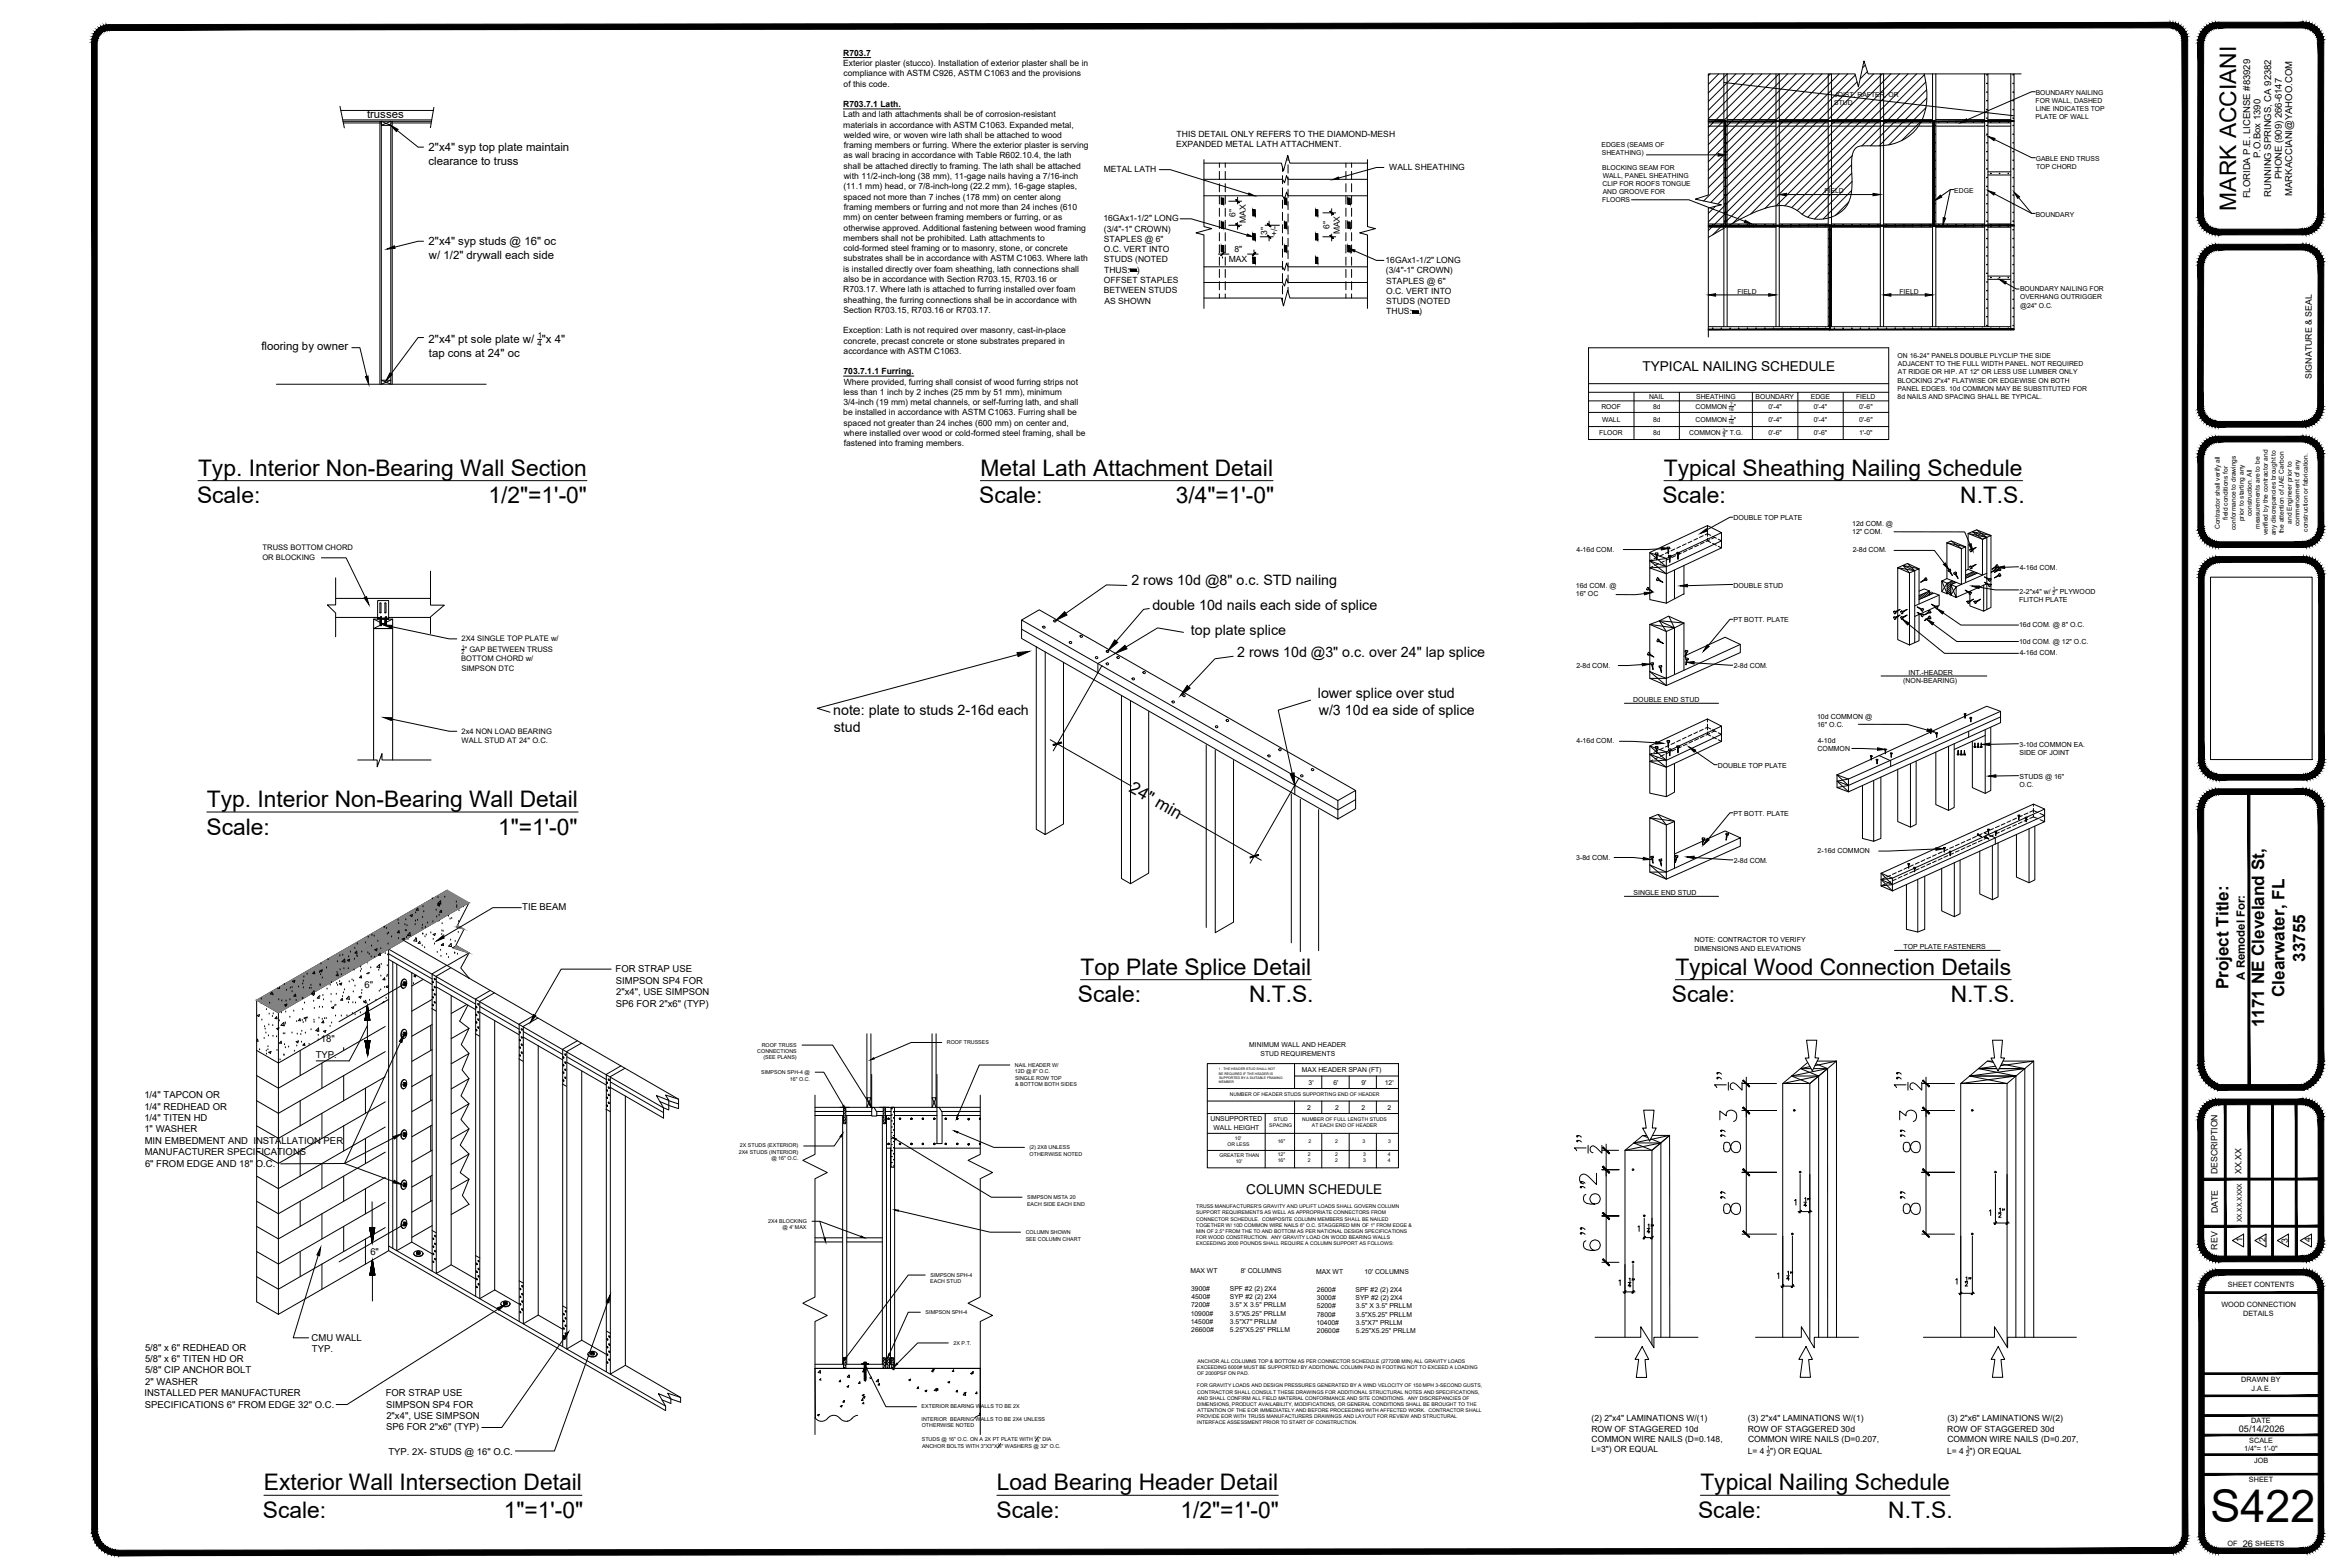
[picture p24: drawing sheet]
<svg xmlns="http://www.w3.org/2000/svg" width="914mm" height="610mm" viewBox="0 0 914 610" stroke-linecap="round" stroke-linejoin="round" font-family="sans-serif">
<defs><g id="words">
<text font-size="17.5" x="860.1" y="592.3">S422</text>
<g font-size="8.9">
<text x="870.2" y="82" transform="rotate(-90 870.2 82)">MARK ACCIANI</text>
<text x="77" y="185.1">Typ. Interior Non-Bearing Wall Section</text>
<text x="381.5" y="185.1">Metal Lath Attachment Detail</text>
<text x="647.4" y="185.1">Typical Sheathing Nailing Schedule</text>
<text x="76.7" y="195.7">Scale:</text>
<text x="190.1" y="195.7">1/2&quot;=1'-0&quot;</text>
<text x="381" y="195.7">Scale:</text>
<text x="457.5" y="195.7">3/4&quot;=1'-0&quot;</text>
<text x="646.9" y="195.7">Scale:</text>
<text x="762.8" y="195.7">N.T.S.</text>
<text x="80.5" y="314">Typ. Interior Non-Bearing Wall Detail</text>
<text x="80.3" y="324.7">Scale:</text>
<text x="193.8" y="324.7">1&quot;=1'-0&quot;</text>
<text x="420.5" y="379.3">Top Plate Splice Detail</text>
<text x="651.9" y="379.3">Typical Wood Connection Details</text>
<text x="419.4" y="389.9">Scale:</text>
<text x="486" y="389.9">N.T.S.</text>
<text x="650.5" y="389.9">Scale:</text>
<text x="759" y="389.9">N.T.S.</text>
<text x="102.7" y="579.8">Exterior Wall Intersection Detail</text>
<text x="387.9" y="579.8">Load Bearing Header Detail</text>
<text x="661.6" y="579.8">Typical Nailing Schedule</text>
<text x="102.3" y="590.5">Scale:</text>
<text x="196" y="590.5">1&quot;=1'-0&quot;</text>
<text x="387.8" y="590.5">Scale:</text>
<text x="459.3" y="590.5">1/2&quot;=1'-0&quot;</text>
<text x="660.7" y="590.5">Scale:</text>
<text x="734.7" y="590.5">N.T.S.</text>
</g>
<g font-size="6.7">
<text x="439" y="307.8" transform="rotate(30 439 307.8)">24&quot; min</text>
<text x="896.9" y="374.1" transform="rotate(-90 896.9 374.1)">33755</text>
<text x="867.1" y="384.9" transform="rotate(-90 867.1 384.9)">Project Title:</text>
<text x="889" y="387.8" transform="rotate(-90 889 387.8)">Clearwater, FL</text>
<text x="881" y="399.6" transform="rotate(-90 881 399.6)">1171 NE Cleveland St,</text>
</g>
<g font-size="5.5">
<text x="440.2" y="227.8">2 rows 10d @8&quot; o.c. STD nailing</text>
<text x="448.4" y="237.5">double 10d nails each side of splice</text>
<text x="463.4" y="247">top plate splice</text>
<text x="481.4" y="255.5">2 rows 10d @3&quot; o.c. over 24&quot; lap splice</text>
<text x="512.8" y="271.5">lower splice over stud</text>
<text x="324.2" y="278">note: plate to studs 2-16d each</text>
<text x="513.1" y="278.2">w/3 10d ea side of splice</text>
<text x="324.4" y="284.6">stud</text>
</g>
<g font-size="5.3">
<text x="639.1" y="144.2">TYPICAL NAILING SCHEDULE</text>
<text x="484.9" y="464.4">COLUMN SCHEDULE</text>
</g>
<g font-size="4.4">
<text x="142.8" y="45.8">trusses</text>
<text x="166.8" y="58.8">2&quot;x4&quot; syp top plate maintain</text>
<text x="166.8" y="64.1">clearance to truss</text>
<text x="166.8" y="95.3">2&quot;x4&quot; syp studs @ 16&quot; oc</text>
<text x="166.9" y="100.7">w/ 1/2&quot; drywall each side</text>
<text x="101.7" y="136.3">flooring by owner</text>
<text x="166.8" y="133.6">2&quot;x4&quot; pt sole plate w/ &quot;x 4&quot;</text>
<text x="166.9" y="138.9">tap cons at 24&quot; oc</text>
<text x="873.5" y="381.1" transform="rotate(-90 873.5 381.1)">A Remodel For:</text>
</g>
<g font-size="3.7">
<text x="879.6" y="61.6" transform="rotate(-90 879.6 61.6)">P.O.Box 1390</text>
<text x="887.8" y="69.8" transform="rotate(-90 887.8 69.8)">PHONE (909) 266-6147</text>
<text x="875.5" y="77.2" transform="rotate(-90 875.5 77.2)">FLORIDA P.E. LICENSE #83929</text>
<text x="883.7" y="76.5" transform="rotate(-90 883.7 76.5)">RUNNING SPRINGS, CA 92382</text>
<text x="891.9" y="76.2" transform="rotate(-90 891.9 76.2)">MARKACCIANI@YAHOO.COM</text>
<text x="203.2" y="354.2">TIE BEAM</text>
<text x="239.5" y="378.2">FOR STRAP USE</text>
<text x="239.6" y="382.7">SIMPSON SP4 FOR</text>
<text x="141.9" y="384.2">6&quot;</text>
<text x="239.7" y="387.1">2&quot;x4&quot;, USE SIMPSON</text>
<text x="239.6" y="391.6">SP6 FOR 2&quot;x6&quot; (TYP)</text>
<text x="124.9" y="405.2">18&quot;</text>
<text x="122.9" y="411.6">TYP.</text>
<text x="56.2" y="427.2">1/4&quot; TAPCON OR</text>
<text x="56.2" y="431.7">1/4&quot; REDHEAD OR</text>
<text x="56.2" y="436.1">1/4&quot; TITEN HD</text>
<text x="56.2" y="440.6">1&quot; WASHER</text>
<text x="56.3" y="445.1">MIN EMBEDMENT AND INSTALLATION PER</text>
<text x="56.3" y="449.5">MANUFACTURER SPECIFICATIONS</text>
<text x="56.4" y="453.9">6&quot; FROM EDGE AND 18&quot; O.C.</text>
<text x="144.1" y="488.2">6&quot;</text>
<text x="121.2" y="521.6">CMU WALL</text>
<text x="56.4" y="525.4">5/8&quot; x 6&quot; REDHEAD OR</text>
<text x="121.4" y="526">TYP.</text>
<text x="56.4" y="529.8">5/8&quot; x 6&quot; TITEN HD OR</text>
<text x="56.4" y="534.3">5/8&quot; CIP ANCHOR BOLT</text>
<text x="56.5" y="538.7">2&quot; WASHER</text>
<text x="56.2" y="543.2">INSTALLED PER MANUFACTURER</text>
<text x="150.1" y="543.1">FOR STRAP USE</text>
<text x="56.4" y="547.7">SPECIFICATIONS 6&quot; FROM EDGE 32&quot; O.C.</text>
<text x="150.2" y="547.6">SIMPSON SP4 FOR</text>
<text x="150.2" y="556.5">SP6 FOR 2&quot;x6&quot; (TYP)</text>
<text x="150.3" y="552">2&quot;x4&quot;, USE SIMPSON</text>
<text x="151.2" y="565.9">TYP. 2X- STUDS @ 16&quot; O.C.</text>
</g>
<g font-size="3.6">
<text x="871.2" y="557.1">05/14/2026</text>
<text x="872.7" y="601.8">26</text>
</g>
<g font-size="3.4">
<text x="899.5" y="147.4" transform="rotate(-90 899.5 147.4)">SIGNATURE &amp; SEAL</text>
<text x="862.9" y="456.9" transform="rotate(-90 862.9 456.9)">DESCRIPTION</text>
<text x="872.2" y="456.8" transform="rotate(-90 872.2 456.8)">XX.XX</text>
<text x="863" y="472" transform="rotate(-90 863 472)">DATE</text>
<text x="872.6" y="483.3" transform="rotate(-90 872.6 483.3)">1</text>
<text x="881.5" y="483.3" transform="rotate(-90 881.5 483.3)">2</text>
<text x="890.2" y="483.5" transform="rotate(-90 890.2 483.5)">3</text>
<text x="899.2" y="483.3" transform="rotate(-90 899.2 483.3)">4</text>
<text x="862.8" y="486.2" transform="rotate(-90 862.8 486.2)">REV</text>
</g>
<g font-size="3.3">
<text x="328.1" y="21.7">R703.7</text>
<text x="328.1" y="25.7">Exterior plaster (stucco). Installation of exterior plaster shall be in</text>
<text x="328.3" y="29.7">compliance with ASTM C926, ASTM C1063 and the provisions</text>
<text x="328.3" y="33.7">of this code.</text>
<text x="328.1" y="41.7">R703.7.1 Lath.</text>
<text x="328.1" y="45.6">Lath and lath attachments shall be of corrosion-resistant</text>
<text x="328.1" y="49.7">materials in accordance with ASTM C1063. Expanded metal,</text>
<text x="328.3" y="53.6">welded wire, or woven wire lath shall be attached to wood</text>
<text x="457.8" y="53.3">THIS DETAIL ONLY REFERS TO THE DIAMOND-MESH</text>
<text x="328.3" y="57.6">framing members or furring. Where the exterior plaster is serving</text>
<text x="457.6" y="57.4">EXPANDED METAL LATH ATTACHMENT.</text>
<text x="328.3" y="61.6">as wall bracing in accordance with Table R602.10.4, the lath</text>
<text x="328.3" y="65.6">shall be attached directly to framing. The lath shall be attached</text>
<text x="328.3" y="69.6">with 11/2-inch-long (38 mm), 11-gage nails having a 7/16-inch</text>
<text x="429.5" y="66.9">METAL LATH</text>
<text x="540.6" y="66.2">WALL SHEATHING</text>
<text x="328.2" y="73.7">(11.1 mm) head, or 7/8-inch-long (22.2 mm), 16-gage staples,</text>
<text x="328.3" y="77.6">spaced not more than 7 inches (178 mm) on center along</text>
<text x="328.3" y="81.7">framing members or furring and not more than 24 inches (610</text>
<text x="328.1" y="85.7">mm) on center between framing members or furring, or as</text>
<text x="328.3" y="89.7">otherwise approved. Additional fastening between wood framing</text>
<text x="429.3" y="86.1">16GAx1-1/2&quot; LONG</text>
<text x="480.7" y="84.5" transform="rotate(-90 480.7 84.5)">6&quot;</text>
<text x="484.7" y="86.7" transform="rotate(-90 484.7 86.7)">MAX</text>
<text x="517.4" y="88.9" transform="rotate(-90 517.4 88.9)">6&quot;</text>
<text x="328.1" y="93.7">members shall not be prohibited. Lath attachments to</text>
<text x="429.5" y="90.1">(3/4&quot;-1&quot; CROWN)</text>
<text x="429.6" y="94.1">STAPLES @ 6&quot;</text>
<text x="493" y="91.4" transform="rotate(-90 493 91.4)">3&quot;</text>
<text x="497" y="91.9" transform="rotate(-90 497 91.9)">+/-</text>
<text x="521.3" y="91.2" transform="rotate(-90 521.3 91.2)">MAX</text>
<text x="328.3" y="97.7">cold-formed steel framing or to masonry, stone, or concrete</text>
<text x="328.3" y="101.7">substrates shall be in accordance with ASTM C1063. Where lath</text>
<text x="429.6" y="98.1">O.C. VERT INTO</text>
<text x="480.3" y="98">8&quot;</text>
<text x="328.1" y="105.7">is installed directly over foam sheathing, lath connections shall</text>
<text x="429.6" y="102.1">STUDS (NOTED</text>
<text x="429.6" y="106.1">THUS:</text>
<text x="442.4" y="106.1">)</text>
<text x="478.1" y="102">MAX</text>
<text x="539.1" y="102.3">16GAx1-1/2&quot; LONG</text>
<text x="539.3" y="106.3">(3/4&quot;-1&quot; CROWN)</text>
<text x="328.1" y="113.7">R703.17. Where lath is attached to furring installed over foam</text>
<text x="328.3" y="109.7">also be in accordance with Section R703.15, R703.16 or</text>
<text x="429.6" y="110.1">OFFSET STAPLES</text>
<text x="539.3" y="110.3">STAPLES @ 6&quot;</text>
<text x="328.3" y="117.7">sheathing, the furring connections shall be in accordance with</text>
<text x="429.5" y="114.1">BETWEEN STUDS</text>
<text x="429.7" y="118.2">AS SHOWN</text>
<text x="539.3" y="114.3">O.C. VERT INTO</text>
<text x="539.3" y="118.3">STUDS (NOTED</text>
<text x="328.2" y="121.7">Section R703.15, R703.16 or R703.17.</text>
<text x="539.4" y="122.3">THUS:</text>
<text x="552.2" y="122.3">)</text>
<text x="328.1" y="129.7">Exception: Lath is not required over masonry, cast-in-place</text>
<text x="328.3" y="133.6">concrete, precast concrete or stone substrates prepared in</text>
<text x="328.3" y="137.6">accordance with ASTM C1063.</text>
<text x="328.2" y="145.6">703.7.1.1 Furring.</text>
<text x="328.3" y="149.6">Where provided, furring shall consist of wood furring strips not</text>
<text x="328.2" y="153.6">less than 1 inch by 2 inches (25 mm by 51 mm), minimum</text>
<text x="328.1" y="161.6">be installed in accordance with ASTM C1063. Furring shall be</text>
<text x="328.2" y="157.6">3/4-inch (19 mm) metal channels, or self-furring lath, and shall</text>
<text x="328.3" y="165.7">spaced not greater than 24 inches (600 mm) on center and,</text>
<text x="328.3" y="169.6">where installed over wood or cold-formed steel framing, shall be</text>
<text x="328.3" y="173.7">fastened into framing members.</text>
<text x="619.2" y="556.9">ROW OF STAGGERED 10d</text>
<text x="619.3" y="553">(2) 2&quot;x4&quot; LAMINATIONS W/(1)</text>
<text x="680.1" y="556.9">ROW OF STAGGERED 30d</text>
<text x="680.1" y="552.9">(3) 2&quot;x4&quot; LAMINATIONS W/(1)</text>
<text x="757.7" y="556.9">ROW OF STAGGERED 30d</text>
<text x="757.7" y="552.9">(3) 2&quot;x6&quot; LAMINATIONS W/(2)</text>
<text x="619.3" y="560.9">COMMON WIRE NAILS (D=0.148,</text>
<text x="680.2" y="560.9">COMMON WIRE NAILS (D=0.207,</text>
<text x="757.8" y="560.9">COMMON WIRE NAILS (D=0.207,</text>
<text x="619.3" y="564.9">L=3&quot;) OR EQUAL</text>
<text x="680.1" y="565.6">L= 4 &quot;) OR EQUAL</text>
<text x="757.7" y="565.6">L= 4 &quot;) OR EQUAL</text>
</g>
<g font-size="3.1">
<text x="209.2" y="131.7">1</text>
<text x="209.1" y="134.6">4</text>
</g>
<g font-size="3">
<text x="102.2" y="214.1">TRUSS BOTTOM CHORD</text>
<text x="102.1" y="217.7">OR BLOCKING</text>
<text x="179.6" y="249.5">2X4 SINGLE TOP PLATE w/</text>
<text x="179.5" y="257.3">BOTTOM CHORD w/</text>
<text x="180.8" y="253.7">&quot; GAP BETWEEN TRUSS</text>
<text x="179.5" y="260.9">SIMPSON DTC</text>
<text x="179.6" y="285.5">2x4 NON LOAD BEARING</text>
<text x="179.6" y="289.1">WALL STUD AT 24&quot; O.C.</text>
</g>
<g font-size="2.8">
<text x="866.9" y="500.7">SHEET CONTENTS</text>
<text x="864.4" y="508.4">WOOD CONNECTION</text>
<text x="872.8" y="511.8">DETAILS</text>
<text x="872.1" y="537.8">DRAWN BY</text>
<text x="876.1" y="541.2">J.A.E.</text>
<text x="876" y="553.7">DATE</text>
<text x="875.2" y="561.3">SCALE</text>
<text x="873.2" y="564.5">1/4&quot;= 1'-0&quot;</text>
<text x="877.1" y="569">JOB</text>
<text x="875.1" y="576.6">SHEET</text>
<text x="866.8" y="601.4">OF</text>
<text x="877.5" y="601.5">SHEETS</text>
</g>
<g font-size="2.7">
<text x="674.5" y="202.4">DOUBLE TOP PLATE</text>
<text x="720.7" y="204.6">12d COM. @</text>
<text x="720.7" y="207.9">12&quot; COM.</text>
<text x="613.4" y="214.7">4-16d COM.</text>
<text x="720.9" y="214.9">2-8d COM.</text>
<text x="785.9" y="221.7">4-16d COM.</text>
<text x="613.2" y="228.8">16d COM. @</text>
<text x="613.2" y="232">16&quot; OC</text>
<text x="674.5" y="228.6">DOUBLE STUD</text>
<text x="785.8" y="230.9">2-2&quot;x4&quot; w/ &quot; PLYWOOD</text>
<text x="785.7" y="234.1">FLITCH PLATE</text>
<text x="674.5" y="242.1">PT BOTT. PLATE</text>
<text x="785.6" y="244">16d COM. @ 8&quot; O.C.</text>
<text x="785.6" y="250.4">10d COM. @ 12&quot; O.C.</text>
<text x="785.9" y="255">4-16d COM.</text>
<text x="613.4" y="260">2-8d COM.</text>
<text x="674.6" y="260">2-8d COM.</text>
<text x="742.6" y="262.5">INT.-HEADER</text>
<text x="740.6" y="265.7">(NON-BEARING)</text>
<text x="635.5" y="273.2">DOUBLE END STUD</text>
<text x="707.1" y="279.5">10d COMMON @</text>
<text x="707.1" y="282.8">16&quot; O.C.</text>
<text x="613.4" y="289.2">4-16d COM.</text>
<text x="707.2" y="292.1">COMMON</text>
<text x="707.3" y="288.9">4-10d</text>
<text x="785.8" y="290.6">3-10d COMMON EA.</text>
<text x="785.8" y="293.8">SIDE OF JOINT</text>
<text x="668.4" y="298.7">DOUBLE TOP PLATE</text>
<text x="785.8" y="303">STUDS @ 16&quot;</text>
<text x="785.8" y="306.2">O.C.</text>
<text x="674.5" y="317.4">PT BOTT. PLATE</text>
<text x="613.3" y="334.4">3-8d COM.</text>
<text x="674.6" y="335.7">2-8d COM.</text>
<text x="707.3" y="331.9">2-16d COMMON</text>
<text x="635.6" y="348.3">SINGLE END STUD</text>
<text x="659.3" y="366.6">NOTE: CONTRACTOR TO VERIFY</text>
<text x="659.3" y="369.9">DIMENSIONS AND ELEVATIONS</text>
<text x="740.7" y="369.3">TOP PLATE FASTENERS</text>
</g>
<g font-size="2.6">
<text x="713.7" y="40.8">STUD</text>
<text x="713.8" y="37.6">JOIST, RAFTER, OR</text>
<text x="792.1" y="40.1">FOR WALL, DASHED</text>
<text x="792.1" y="36.9">BOUNDARY NAILING</text>
<text x="792.1" y="46.5">PLATE OF WALL</text>
<text x="792.1" y="43.3">LINE INDICATES TOP</text>
<text x="623.1" y="57.1">EDGES (SEAMS OF</text>
<text x="623.3" y="60.3">SHEATHING)</text>
<text x="623.4" y="66">BLOCKING SEAM FOR</text>
<text x="792.1" y="62.6">GABLE END TRUSS</text>
<text x="792.2" y="65.8">TOP CHORD</text>
<text x="623.6" y="69.2">WALL, PANEL SHEATHING</text>
<text x="623.5" y="72.3">CLIP FOR ROOFS TONGUE</text>
<text x="623.7" y="75.6">AND GROOVE FOR</text>
<text x="709.9" y="75.3">FIELD</text>
<text x="760.4" y="75">EDGE</text>
<text x="623.4" y="78.7">FLOORS</text>
<text x="792.1" y="84.3">BOUNDARY</text>
<text x="786" y="113.2">BOUNDARY NAILING FOR</text>
<text x="676" y="114.3">FIELD</text>
<text x="739.1" y="114.3">FIELD</text>
<text x="786" y="116.4">OVERHANG OUTRIGGER</text>
<text x="786" y="119.6">@24&quot; O.C.</text>
<text x="738.4" y="139.3">ON 16-24&quot; PANELS DOUBLE PLYCLIP THE SIDE</text>
<text x="738.5" y="142.5">ADJACENT TO THE FULL WIDTH PANEL. NOT REQUIRED</text>
<text x="738.3" y="148.8">BLOCKING 2&quot;x4&quot; FLATWISE OR EDGEWISE ON BOTH</text>
<text x="738.5" y="145.7">AT RIDGE OR HIP. AT 12&quot; OR LESS USE LUMBER ONLY</text>
<text x="641.6" y="155.2">NAIL</text>
<text x="660" y="155.2">SHEATHING</text>
<text x="683.1" y="155.2">BOUNDARY</text>
<text x="704.6" y="155.2">EDGE</text>
<text x="722.2" y="155.2">FIELD</text>
<text x="738.3" y="152.1">PANEL EDGES. 10d COMMON MAY BE SUBSTITUTED FOR</text>
<text x="738.4" y="155.2">8d NAILS AND SPACING SHALL BE TYPICAL.</text>
<text x="623.1" y="159.2">ROOF</text>
<text x="643.2" y="159.1">8d</text>
<text x="659.7" y="159.1">COMMON</text>
<text x="674.7" y="159.1">&quot;</text>
<text x="688.1" y="159.1">0'-4&quot;</text>
<text x="705.7" y="159.1">0'-4&quot;</text>
<text x="723.4" y="159.1">0'-6&quot;</text>
<text x="623.4" y="164.1">WALL</text>
<text x="643.2" y="164.1">8d</text>
<text x="659.7" y="164.1">COMMON</text>
<text x="674.7" y="164.1">&quot;</text>
<text x="688.1" y="164.1">0'-4&quot;</text>
<text x="705.7" y="164.1">0'-4&quot;</text>
<text x="723.4" y="164.1">0'-6&quot;</text>
<text x="622.3" y="169.4">FLOOR</text>
<text x="643.2" y="169.4">8d</text>
<text x="657.3" y="169.4">COMMON &quot; T.G.</text>
<text x="688.1" y="169.4">0'-6&quot;</text>
<text x="705.7" y="169.4">0'-6&quot;</text>
<text x="723.3" y="169.4">1'-0&quot;</text>
<text x="866.9" y="202.1" transform="rotate(-90 866.9 202.1)">field conditions for</text>
<text x="873.1" y="202.8" transform="rotate(-90 873.1 202.8)">prior to starting any</text>
<text x="876.2" y="200.8" transform="rotate(-90 876.2 200.8)">construction. All</text>
<text x="891.7" y="203.8" transform="rotate(-90 891.7 203.8)">and Engineer prior to</text>
<text x="863.8" y="205.8" transform="rotate(-90 863.8 205.8)">Contractor shall verify all</text>
<text x="870" y="206.1" transform="rotate(-90 870 206.1)">conformance to drawings</text>
<text x="879.3" y="205.7" transform="rotate(-90 879.3 205.7)">measurements are to be</text>
<text x="882.4" y="208.3" transform="rotate(-90 882.4 208.3)">verified by the contractor and</text>
<text x="885.5" y="208.2" transform="rotate(-90 885.5 208.2)">any discrepancies brought to</text>
<text x="888.6" y="207.5" transform="rotate(-90 888.6 207.5)">the attention of JAE Carbon</text>
<text x="894.8" y="204.8" transform="rotate(-90 894.8 204.8)">commencement of any</text>
<text x="897.9" y="206.8" transform="rotate(-90 897.9 206.8)">construction or fabrication.</text>
<text x="486.1" y="407.5">MINIMUM WALL AND HEADER</text>
<text x="490.5" y="410.7">STUD REQUIREMENTS</text>
<text x="506.6" y="417">MAX HEADER SPAN (FT)</text>
<text x="509.2" y="422">3'</text>
<text x="518.8" y="422">6'</text>
<text x="529.8" y="422">9'</text>
<text x="538.9" y="422">12'</text>
<text x="508.6" y="431.7">2</text>
<text x="519.5" y="431.7">2</text>
<text x="529.8" y="431.7">2</text>
<text x="539.9" y="431.7">2</text>
<text x="471" y="436.2">UNSUPPORTED</text>
<text x="472.2" y="439.4">WALL HEIGHT</text>
<text x="872.3" y="475.5" transform="rotate(-90 872.3 475.5)">XX.XX.XXXX</text>
<text x="463.2" y="495.4">MAX WT</text>
<text x="482.8" y="495.3">8' COLUMNS</text>
<text x="512.1" y="495.8">MAX WT</text>
<text x="530.9" y="495.7">10' COLUMNS</text>
<text x="463.5" y="502.3">3900#</text>
<text x="478.6" y="502.3">SPF #2 (2) 2X4</text>
<text x="512.4" y="502.7">2600#</text>
<text x="527.5" y="502.7">SPF #2 (2) 2X4</text>
<text x="463.5" y="508.6">7200#</text>
<text x="463.6" y="505.5">4500#</text>
<text x="478.6" y="505.5">SYP #2 (2) 2X4</text>
<text x="478.6" y="508.6">3.5&quot; X 3.5&quot; PRLLM</text>
<text x="512.4" y="505.8">3000#</text>
<text x="512.4" y="509">5200#</text>
<text x="527.5" y="505.8">SYP #2 (2) 2X4</text>
<text x="527.5" y="509">3.5&quot; X 3.5&quot; PRLLM</text>
<text x="463.3" y="511.8">10900#</text>
<text x="463.3" y="515">14500#</text>
<text x="478.6" y="511.8">3.5&quot;X5.25&quot; PRLLM</text>
<text x="478.6" y="515">3.5&quot;X7&quot; PRLLM</text>
<text x="512.2" y="515.4">10400#</text>
<text x="512.4" y="512.2">7800#</text>
<text x="527.5" y="512.2">3.5&quot;X5.25&quot; PRLLM</text>
<text x="527.5" y="515.4">3.5&quot;X7&quot; PRLLM</text>
<text x="463.5" y="518.2">26600#</text>
<text x="478.6" y="518.2">5.25&quot;X5.25&quot; PRLLM</text>
<text x="512.4" y="518.5">20600#</text>
<text x="527.5" y="518.5">5.25&quot;X5.25&quot; PRLLM</text>
</g>
<g font-size="2.3">
<text x="687.5" y="566.4">2</text>
<text x="687.5" y="564.2">1</text>
<text x="765.1" y="566.4">2</text>
<text x="765.1" y="564.2">1</text>
</g>
<g font-size="2.1">
<text x="179.6" y="254.4">2</text>
<text x="179.7" y="252.4">1</text>
<text x="296.4" y="407.1">ROOF TRUSS</text>
<text x="368.4" y="406.3">ROOF TRUSSES</text>
<text x="294.7" y="409.6">CONNECTIONS</text>
<text x="297.1" y="412.1">(SEE PLANS)</text>
<text x="296.2" y="417.9">SIMPSON SPH-4 @</text>
<text x="394.8" y="417.6">12D @ 8&quot; O.C.</text>
<text x="394.9" y="415.1">NAIL HEADER W/</text>
<text x="307.3" y="420.4">16&quot; O.C.</text>
<text x="395" y="420.1">SINGLE ROW TOP</text>
<text x="395" y="422.6">&amp; BOTTOM BOTH SIDES</text>
<text x="287.4" y="448.9">2X4 STUDS (INTERIOR)</text>
<text x="287.9" y="446.4">2X STUDS (EXTERIOR)</text>
<text x="400.6" y="447.1">(2) 2X8 UNLESS</text>
<text x="400.6" y="449.6">OTHERWISE NOTED</text>
<text x="300.1" y="451.4">@ 16&quot; O.C.</text>
<text x="399.7" y="466.5">SIMPSON MSTA 20</text>
<text x="399.6" y="469.1">EACH SIDE EACH END</text>
<text x="299" y="475.7">2X4 BLOCKING</text>
<text x="304.5" y="478.2">@ 4' MAX</text>
<text x="399.1" y="480.1">COLUMN SHOWN</text>
<text x="399.1" y="482.6">SEE COLUMN CHART</text>
<text x="362.1" y="496.7">SIMPSON SPH-4</text>
<text x="362" y="499.3">EACH STUD</text>
<text x="360.2" y="511.3">SIMPSON SPH-4</text>
<text x="371.1" y="523.2">2X P.T.</text>
<text x="358.6" y="547.8">EXTERIOR BEARING WALLS TO BE 2X</text>
<text x="358.6" y="552.8">INTERIOR BEARING WALLS TO BE 2X4 UNLESS</text>
<text x="358.7" y="555.3">OTHERWISE NOTED</text>
<text x="358.7" y="560.6">STUDS @ 16&quot; O.C. ON A 2X PT PLATE WITH</text>
<text x="358.8" y="563.2">ANCHOR BOLTS WITH 3&quot;X3&quot;X</text>
<text x="389.7" y="563.2">&quot; WASHERS @ 32&quot; O.C.</text>
<text x="404.4" y="560.6">&quot; DIA</text>
</g>
<g font-size="2">
<text x="478.5" y="426.3">NUMBER OF HEADER STUDS SUPPORTING END OF HEADER</text>
<text x="495.7" y="436.2">STUD</text>
<text x="506.6" y="436.2">NUMBER OF FULL LENGTH STUDS</text>
<text x="480.5" y="443.4">10'</text>
<text x="493.9" y="438.6">SPACING</text>
<text x="510.5" y="438.6">AT EACH END OF HEADER</text>
<text x="477.6" y="445.8">OR LESS</text>
<text x="497.2" y="444.7">16&quot;</text>
<text x="497.2" y="449.8">12&quot;</text>
<text x="508.9" y="449.8">2</text>
<text x="509.2" y="444.7">2</text>
<text x="519.5" y="444.8">2</text>
<text x="519.5" y="449.8">2</text>
<text x="530.1" y="444.8">3</text>
<text x="530.5" y="449.8">3</text>
<text x="540" y="449.8">4</text>
<text x="540.2" y="444.8">3</text>
<text x="474.5" y="450.2">GREATER THAN</text>
<text x="480.9" y="452.6">10'</text>
<text x="497.2" y="452.2">16&quot;</text>
<text x="508.9" y="452.2">2</text>
<text x="519.5" y="452.2">2</text>
<text x="530.5" y="452.2">3</text>
<text x="540" y="452.2">4</text>
<text x="465.5" y="472.4">SUPPORT REQUIREMENTS AS WELL AS APPROPRIATE CONNECTORS FROM</text>
<text x="465.5" y="470.1">TRUSS MANUFACTURER'S GRAVITY AND UPLIFT LOADS SHALL GOVERN COLUMN</text>
<text x="465.4" y="479.6">MIN OF 2.5&quot; FROM THE TO AND BOTTOM AS PER NATIONAL DESIGN SPECIFICATIONS</text>
<text x="465.5" y="474.8">CONNECTOR SCHEDULE. COMPOSITE COLUMN MEMBERS SHALL BE NAILED</text>
<text x="465.5" y="477.2">TOGETHER W/ 10D COMMON WIRE NAILS 6&quot; O.C. STAGGERED MIN OF 1&quot; FROM EDGE &amp;</text>
<text x="465.4" y="482">FOR WOOD CONSTRUCTION. ANY GRAVITY LOAD ON WOOD BEARING WALLS</text>
<text x="465.4" y="484.3">EXCEEDING 2000 POUNDS SHALL REQUIRE A COLUMN SUPPORT AS FOLLOWS:</text>
<text x="465.8" y="532.6">EXCEEDING 6000# MUST BE SUPPORTED BY ADDITIONAL COLUMN PAD IN FOOTING NOT TO EXCEED A LOADING</text>
<text x="465.9" y="530.3">ANCHOR ALL COLUMNS TOP &amp; BOTTOM AS PER CONNECTOR SCHEDULE (27720B MIN) ALL GRAVITY LOADS</text>
<text x="465.8" y="539.7">FOR GRAVITY LOADS AND DESIGN PRESSURES GENERATED BY A WIND VELOCITY OF 150 MPH 3-SECOND GUSTS,</text>
<text x="465.8" y="535">OF 2000PSF ON PAD.</text>
<text x="465.8" y="542.1">CONTRACTOR SHALL CONSULT THESE DRAWINGS FOR ADDITIONAL STRUCTURAL NOTES AND SPECIFICATIONS,</text>
<text x="465.9" y="544.5">AND SHALL CONFIRM ALL FIELD MATERIAL CONFORMANCE AND SITE CONDITIONS. ANY DISCREPANCIES OF</text>
<text x="465.8" y="546.9">DIMENSIONS, PRODUCT AVAILABILITY, MODIFICATIONS, OR GENERAL CONDITIONS SHALL BE BROUGHT TO THE</text>
<text x="465.8" y="551.6">PROVIDE EOR WITH TRUSS MANUFACTURERS DRAWINGS AND LAYOUT FOR REVIEW AND STRUCTURAL</text>
<text x="465.9" y="549.3">ATTENTION OF THE EOR IMMEDIATELY AND BEFORE PROCEEDING WITH AFFECTED WORK. CONTRACTOR SHALL</text>
<text x="465.8" y="554.1">INTERFACE ASSESSMENT PRIOR TO START OF CONSTRUCTION.</text>
</g>
<g font-size="1.9">
<text x="672.6" y="159.8">16</text>
<text x="673.2" y="158">7</text>
<text x="672.6" y="164.8">16</text>
<text x="673.2" y="163">7</text>
<text x="670.3" y="168.2">3</text>
<text x="670.3" y="170">4</text>
<text x="798.7" y="231.5">2</text>
<text x="798.7" y="229.7">1</text>
</g>
<g font-size="1.5">
<text x="388.1" y="562.4">1</text>
<text x="388.9" y="563.5">8</text>
<text x="402.5" y="559.8">5</text>
<text x="403.5" y="560.9">8</text>
</g>
<g font-size="1.3">
<text x="474.3" y="416.4">1. THE HEADER STUD SHALL NOT</text>
<text x="474.3" y="418">BE REQUIRED IF THE HEADER IS</text>
<text x="474.3" y="419.7">SUPPORTED BY A SUITABLE FRAMING</text>
<text x="474.3" y="421.2">MEMBER</text>
</g>
</g></defs>
<!-- layer: (2) Detail Line Ext -->
<g fill="none" stroke="#000" stroke-width=".39">
<path d="M670.8 28.7v98.4M670.8 32.1l112.9 12.9M672 28.7v98.4M691 28.7v98.4M692.3 28.7v98.4M711.4 28.7v98.4M712.6 28.7v98.4M731.6 28.7v98.4M732.9 28.7v98.4M748.7 28.7a28.5 28.5 0 0 1-1.2 18.7 18.7 18.7 0 0 1-17.7 9.4l-3.5-.1a4.4 4.4 0 0 0-5.2 2.2 27.4 27.4 0 0 0-.5 10.7v1.9a12.3 12.3 0 0 1-6.7 12.4 13 13 0 0 1-15-2.2 13.3 13.3 0 0 0-11.6-.8 111.9 111.9 0 0 0-22.6 11.5M752 28.7v98.4M753.2 28.7v98.4"/>
<path d="M772.2 28.7v98.4M773.5 28.7v98.4M782.4 28.7v99.7M783.7 28.7v99.7h-119M786.4 28.7h-59.5l-1.6-5-2.2 10.1-1.3-5.1h-57.1v47.2l-5 1.6 10.1 2.2-5.1 1.2v50.2M132.3 41.4l1.7 8.3M132.6 43h36M133.4 46.7h34.6M133.5 47.2h34.4M133.6 47.8h14.8M147.8 47.2v102.3M148.4 47.2l3.7 1.6h-3.7z"/>
<path d="M148.4 47.2v102.3l3.7-1.6h-3.7l3.7 1.5M148.4 48.7l3.7-1.5v102.3M152.1 47.8h15.7M152.6 47.2v102.3M154.6 50.8l8.1 6.4h2.1M168.8 41.7l-1.3 8M664.7 49.1h6.1M664.7 47.8h6.1M664.7 46.5h6.1M672 49.1h19M672 47.8h19M672 46.5h19"/>
<path d="M692.3 49.1h19.1M692.3 47.8h19.1M692.3 46.5h19.1M712.6 49.1h19M712.6 47.8h19M712.6 46.5h19M732.9 49.1h19.1M732.9 47.8h19.1M732.9 46.5h19.1M753.2 49.1h19M753.2 47.8h19M753.2 46.5h19"/>
<path d="M773.5 49.1h8.9M773.5 47.8h8.9M773.5 46.5h8.9M468.5 62.1v26l3 .8-6.1 1.7 3.1 .8v28.6M468.5 63.5h30.1l.8 3 1.7-6.1 .8 3.1h30.2M532.1 62.1v26l3.1 .8-6.2 1.7 3.1 .8v28.6M773.5 68.1h8.9M773.5 66.8h8.9M164.8 93.9h-2.1l-9.1 2.2M664.7 87.1h6.1M664.7 88.4h6.1M672 87.1h19"/>
<path d="M672 88.4h19M680.7 87.1v1.3M682.4 87.1v1.3M692.3 87.1h19.1M692.3 88.4h19.1M712.6 87.1h19M712.6 88.4h19M732.9 87.1h19.1M732.9 88.4h19.1M753.2 87.1h19M753.2 88.4h19M773.5 87.1h8.9"/>
<path d="M773.5 88.4h8.9M468.5 116h30.1l.8 3 1.7-6.1 .8 3.1h30.2M773.5 108.7h8.9M773.5 107.4h8.9M136.9 135.3h3.1l2.7 11.1M164.8 131.3h-2.1l-10.6 14.2M618.1 135.3h116.8v35.7h-116.8zM664.7 127.1h117.7M107.6 149.5h81.6M618.1 149.3h116.8M618.1 152.6h116.8M618.1 156h116.8"/>
<path d="M635.8 152.6v18.4M653.5 152.6v18.4M672.8 158.2h1.8M681.9 152.6v18.4M699.6 152.6v18.4M717.2 152.6v18.4M618.1 160.4h116.8M618.1 165.9h116.8M670.3 168.4h1M672.8 163.2h1.8M644.1 215.1h1v.6h-1zM644.4 215.7l.3 2.1 .2-2.1"/>
<path d="M645 216.7l-1.4 .7M645.3 219.3l-1.4 .7M647.2 215.7l-1.4 .7M647.6 218.3l-1.5 .7M648.6 212.9h1v.5h-1zM648.9 213.4l.2 2.1 .3-2.1M649.2 216.1h1v.5h-1zM649.4 214.6l-1.4 .7M649.5 216.6l.2 2.2 .2-2.2M649.8 217.3l-1.5 .6M651.7 213.6l-1.5 .7M652 216.2l-1.5 .7"/>
<path d="M652.4 214.9h1.1v.5h-1.1zM652.7 215.4l.2 2.2 .2-2.2M653.9 212.6l-1.5 .7M654.2 215.1l-1.5 .8M656.1 211.5l-1.5 .7M656.4 214.1l-1.4 .7M658.3 210.5l-1.5 .7M658.6 213.1l-1.4 .7M660.5 209.5l-1.4 .6M660.9 212.1l-1.5 .6M662.7 208.4l-1.4 .7M663.1 211l-1.5 .7"/>
<path d="M663.5 208.1l.9-.5v1M664.4 204.5l-22.5 10.4v18.4l6.5 1.4M664.4 206.5v1.1l1.2 .7M664.4 205.7v-1.2l5.4 2.7v5.9l-21.4 10.1v-5.9l21.4-10.1M664.4 209.4v1l1.2 .6M665.3 210l-1.5 .7M666.4 208.7l1.5 .7M666.4 211.4l1.5 .7M667.2 209l-1.2 .6M668.6 209.8l1.2 .6-21.4 10.1-6.5-2.3 .9-.4M668.6 212.5l1.2 .6M740.5 220l4.5 2v28"/>
<path d="M742.2 219.2l2.8 2.8-6.6-1.1 3.8-1.7 4.5 2.1-6.2-1.3 2.5 2.9 3.7-1.6v13.6M757.6 211.2l1.6-.8 5.6 2.3zM759.2 210.4l4 3-5.6-2.2v13.9l-2 1v4.1l2 .8v-4.1l-2-.9 2 5 1.5-.6M766.3 213.9l.5-.3 .5 .9-.5 .2zM767 213.8l1.9-.9-1.7 1.3M767.5 206.8l5.6 2.3M769.1 206.1l4 3-7.3-1.6 5.6 2.3 3.3-1.5v28l-2.8 1.4v-10.1M771.4 209.8l-3.9-3 7.2 1.5-5.6-2.2-3.3 1.4v14l-1 .5M776.6 219.9l.6-.3 .4 .9-.4 .3zM130.6 224.8v10.5h-3.2l3.2 3.2v9.2M130.6 232.8h36.9M167.5 222.2v13.2h5.4l-5.4 4.6v6.5"/>
<path d="M641.1 228.5l.5 .2-.5 .9-.5-.3zM641.5 229l1.7 1.3-1.9-.9M643.1 220.3l-1.2 .6 6.5 2.3v11.5l6.8-3.7M644.9 224.7l.6 .3-.6 .9-.4-.3zM645.3 225.3l1.8 1.3-2-.9M648.3 220.5l-6.4 .4M648.4 220.5l-6.4-5.5 6.4 2.3-6.5 .9 6.5 5M649.4 239.8l2.1 4.5-9.6-1.4v21l6.5 2.8 28.8-12.8v-3.2l-6-2.8-16 7.4M651.6 221.8v11M655.2 220v11.2M736.8 238l.4-.3 .5 .8-.5 .3zM737.4 237.9l2-.8-1.8 1.2"/>
<path d="M739.5 238l.5-.3 .5 .8-.5 .3zM740.1 237.9l2-.8-1.8 1.2M746.7 239v10.3l-3.7 1.6-4.6-2.1v-27.9l4.6 2v28M746.7 233.3l5.8-2.6 2 .8v4l-9.5 4.3M746.7 230l2-.9 2.1 .8-4.1 1.8M746.7 232.9l.2 .3M746.7 232.1l.8 .8M746.9 231.6l1.1 1.1M747.5 231.4l1 1.1M747.9 236.9l-1.9-.8 1.7 1.2M747.9 239.1l-1.9-.9 1.7 1.2M747.9 231.1l1.1 1.1"/>
<path d="M748.1 236.7l.4 .2-.4 1-.5-.4zM748.1 238.8l.4 .3-.4 .9-.5-.4zM748.5 230.9l1.1 1.1M748.9 225l.5-.3 .5 .9-.5 .2zM749 225.2l-1.7 1.3 2-.9M749 230.7l1.1 1.1M749.5 230.5l1.1 1M750.1 230.3l1.1 1M750.4 237.7l.5-.3 .5 .9-.5 .2zM750.4 239.9l.5-.3 .5 .9-.5 .3zM750.5 237.9l-1.7 1.3 2-.9M750.6 230l1.1 1.1"/>
<path d="M750.8 229.9v1.6M751.6 230.3l.6 .6M753.5 235.9l-2-.9 1.7 1.3M753.6 235.7l.6 .3-.6 .9-.4-.3zM754.5 231.5l-9.5 4.2M757.6 225.1l5.6 2.3v-14l1.6-.7v13.9M757.6 230.3l1.2 1.1M757.6 229.6l1.5 1.4M757.6 228.9l1.5 1.4M757.6 228.1l1.5 1.4M757.6 227.3l1.5 1.5M757.9 226.8l1.2 1.2"/>
<path d="M757.9 221.9l.9-.6 .2 .5-.8 .5zM758.4 226.6l.8 .8M758.8 222l.9 1.9-1.3-1.7M758.9 226.4l.9 .8M759.4 226.1l.8 .8M759.8 226l-2.2 .9-2 3.3M760.1 222.9l.9-.4 .3 .4-.9 .6zM760.3 226.2l.5 .5M761 223.1l.9 1.9-1.3-1.7M764.8 224.8l.2 .1M764.8 224l.7 .7M765.2 223.6l.8 .9"/>
<path d="M765.3 234l.5-.3 .5 .9-.5 .2zM765.7 223.4l.8 .8M765.8 221.5l5.6 2.2v-13.9l1.7-.7v28M765.9 234l2-.9-1.7 1.3M766.2 223.1l.8 .9M766.3 220.5l.5-.4 .5 1-.5 .2zM766.5 230v5.7l5.4 2M766.5 230.5l-1.9-.9 1.7 1.3M766.7 230.3l.5 .2-.5 .9-.5-.3zM766.8 222.9l.8 .8M767 220.4l1.9-.9-1.7 1.3M767.2 222.7l.9 .8"/>
<path d="M767.8 222.5l.8 .8M768 222.3l-3.2 1.4M768.1 234l.5-.3 .4 .9-.4 .2zM768.7 234l2-.9-1.8 1.3M768.7 222.6l.5 .5M769.5 222.9l-4.7 2.1M773.1 223l-11.9 5.3-2.1-.9 2.1-.8M773.1 227.1l-11.9 5.3-2.1-5v4.1l2.1 .9v-4.1l-2.1 3.2M774.1 227.4l-1.9-.9 1.7 1.3M774.1 225.3l-1.9-.9 1.7 1.2M774.3 227.1l.5 .3-.5 .9-.6-.3zM774.3 225l.5 .3-.5 .9-.6-.4z"/>
<path d="M776.4 221.1l.5-.2 .5 .8-.5 .3zM776.5 221.3l-1.7 1.3 1.9-.9M776.8 220.1l-1.8 1.3 2-.9M777.6 223.4l.5-.3 .5 .8-.5 .3zM777.6 221.1l.5-.2 .5 .8-.5 .3zM777.7 221.4l-1.7 1.3 2-1M777.7 223.6l-1.7 1.2 2-.8M130.6 240.2h16.3M151.2 240.2h16.3M397.5 241.2l123.1 70.2v7.2l-123.1-70.2zM397.5 244.8l123.1 70.2 6.9-3.9M397.5 241.2l6.9-4 123.1 70.3"/>
<path d="M403.2 251.6v71l3.5 2.1v-71.1M413.8 257.6v62.9l-7.1 4.2M434 254.2l-6.8 3.9v3.6M641.4 253.7l.5 .3-.5 .9-.4-.3zM641.8 254.3l1.8 1.3-2-.9M642.2 257.9l1.1-.1v.6l-.9 .1zM643.1 258.4l.1 2.1-.6-2.1M645.1 248.6l.5 .2-.5 .9-.4-.3zM645.5 259.1l1-.2 .1 .5-1 .3zM645.5 249.1l1.7 1.3-1.9-.9M645.6 241.6l6 2.7 3.6-1.9v18.3M646.3 259.5l.2 2.2-.6-2.1"/>
<path d="M655.8 253l1 .2-.2 .5-.9-.2zM656 253.6l-.2 2.2 .6-2.1M656 255.9l1 .3-.2 .5-.9-.2zM656.2 256.6l-.2 2.1 .6-2.1M677.2 250.7l-28.8 13.2v-18.2l-6.5-2.8 3.7-1.3 3.6-1.9 6 2.7-9.6-.9 2.8 4.2 3.2-1.4v17.8M736.8 240.1l.4-.2 .5 .8-.5 .3zM737.4 240.1l2-.8-1.8 1.2M739.5 240.1l.5-.2 .5 .8-.5 .3zM740.1 240.1l2-.8-1.8 1.2M750.5 240.1l-1.7 1.3 2-.9M436.4 270.7v71.1l3.5 2v-71M447 276.8v62.9l-7.1 4.1"/>
<path d="M632.1 273.6h36.6M641.9 261.2l6.5 2.7v2.8zM641.9 263.9l6.5 .2M664.4 279.7l-22.5 10.5v18.4l6.5 1.3M731.9 263h41.2M764.3 277.6h.6v.4h-.6zM764.5 278l.1 1.4 .2-1.4M766.5 279.1h.7v.3h-.7zM766.7 279.4l.2 1.4 .1-1.4M778.4 278.9l-59.2 26.7-4.4-1.7M778.4 276.7l-59.2 26.4-4.4-1.6M139.2 295.7h7.6v2.6l1.8-5.1v2.5h19.1"/>
<path d="M145.4 295.7v-54.9h7.4v54.9M469.3 289.8v71M472.9 291.8v71l7.1-4.1v-62.8M643.1 295.7l-1.2 .5 6.5 2.3v11.4l3.2-1.7v-11.1M644.1 290.4h1v.6h-1zM644.4 291l.3 2.1 .2-2.1M645 292l-1.4 .7M645.3 294.6l-1.4 .7M647.2 291l-1.4 .7M647.6 293.5l-1.5 .8M648.3 295.7l-6.4 .5M648.4 295.8l-6.4-5.6 6.4 2.3-6.5 1 6.5 5"/>
<path d="M648.6 288.1h1v.6h-1zM648.9 288.7l.2 2.1 .3-2.1M649.2 291.3h1v.6h-1zM649.4 289.9l-1.4 .7M649.5 291.9l.2 2.1 .2-2.1M649.8 292.5l-1.5 .7M651.7 288.9l-1.5 .7M652 291.5l-1.5 .7M652.4 290.2h1.1v.5h-1.1zM652.7 290.7l.2 2.2 .2-2.2M653.9 287.9l-1.5 .6M654.2 290.5l-1.5 .7"/>
<path d="M656.1 286.8l-1.5 .7M656.4 289.4l-1.4 .7M658.3 285.8l-1.5 .7M658.6 288.4l-1.4 .7M660.5 284.7l-1.4 .8M660.9 287.3l-1.5 .7M662.7 283.7l-1.4 .7M663.1 286.3l-1.5 .7M663.5 283.3l.9-.3 1.2 .6M664.4 280.9v-1.2l5.4 2.8v5.9l-21.4 10.1v-6l21.4-10M664.4 284.7v1l1.2 .6M664.4 281.7v2.2"/>
<path d="M665.3 285.3l-1.5 .7M666.4 283.9l1.5 .8M666.4 286.7l1.5 .7M667.2 284.4l-1.2 .5M668.6 285.1l1.2 .6-21.4 10.1-6.5-2.3 .9-.4M668.6 287.8l1.2 .6M727.8 293.9h.6v.4h-.6zM728 294.3l.1 1.4 .1-1.4M730 295.4h.7v.4h-.7zM730.2 295.8l.2 1.4 .1-1.4M731.1 293.9l4.6 2.1v2.2M733.3 291.4h.6v.4h-.6z"/>
<path d="M733.5 291.8l.1 1.4 .1-1.4M735.6 292.9h.6v.3h-.6zM735.8 293.2l.1 1.4 .1-1.4M743.4 297.1v24.7M745.6 296.1v24.6l-2.2 1.1-5-2.2v-20.4M751 283.6h.6v.4h-.6zM751.2 284l.1 1.4 .2-1.4M753.2 285h.7v.4h-.7zM753.4 285.4l.2 1.5 .1-1.5M758.2 290.4v24.9l-5-2.3v-20.4M760.4 289.3v24.8l-2.2 1.2M761.6 293.3h.6v.4h-.6z"/>
<path d="M761.7 293.3l.2-1.4 .1 1.4M762.8 293.3h.7v.4h-.7zM763 293.3l.1-1.4 .2 1.4M764.1 293.3h.6v.4h-.6zM764.2 293.3l.2-1.4 .1 1.4M766 284.5v2.3M768.1 290.4h.7v.4h-.7zM768.3 290.4l.1-1.4 .2 1.4M769.3 290.4h.7v.4h-.7zM769.5 290.4l.2-1.4 .1 1.4M770.6 290.4h.7v.4h-.7zM770.8 290.4l.1-1.4 .2 1.4"/>
<path d="M772.5 283.9v24.8M772.5 286.1l-12.1 5.4M774.6 282.9v24.6l-2.1 1.2-5-2.3v-18.1M502.5 308.9v57.9M503.8 305.4v3.6M506 310.9v59.3M513.1 315v54.8M520.6 311.4l6.9-3.9v7.1l-6.9 4M645.2 316.8l3.2 4.1 3.2-1.3M651.5 319.5l-9.6-1.4 3.3-1.3 6.4 2.7v18.3M714.8 301.5l58.2-26.8 5.4 2v4.4l-59.2 27-4.4-1.7zM714.8 301.5l4.4 4.1-4.4 .8"/>
<path d="M719.2 308l-4.4-4.1 4.4-.8v5M724.7 305.5v20.7l4.4 1.1M731.9 302.3v23.9l-2.8 1.1v-23.7M782.4 319.3l-1.5 .7M784.6 318.3l-1.4 .7M785.2 317.1h.7v.4h-.7zM785.4 317.5l.1 1.4 .2-1.4M786.8 319.7l-1.4 .7M786.9 317.3l-1.5 .6M788 317.9h.7v.4h-.7zM788.2 318.3l.2 1.4 .1-1.4M789.1 316.3l-1.5 .6"/>
<path d="M789.1 318.8l-1.5 .6M789.8 315.9l1.4-.6 1.8 .8M791.2 312.8l-59.3 26.9 4.4 4.4-4.4 .5v-4.9l4.4 1.9v5l-4.4-4.4 4.4-.6 59.3-26.9M791.2 316.9v.9l1.8 .7M791.2 313.6v-.8l4.4 1.9v5M791.2 314.5v1.6M791.2 317.8l-1.4 .6M793.8 316.4l1.8 .8-59.3 26.9-4.4-1.9 1.4-.7M793.8 318.9l1.8 .8-59.3 26.9-4.4-2 1.4-.6M641.9 336.5l6.5 2.8v2.7zM641.9 339.3l6.5 .1M642.2 333.2l1.1-.1v.5l-.9 .2z"/>
<path d="M643.1 333.7l.1 2.1-.6-2M645.5 334.4l1-.2 .1 .6-1 .1zM646.3 334.8l.2 2.1-.6-2M651.9 332.7l1 .2-.1 .6-1-.2zM652.1 333.4l-.2 2.1 .6-2M662.4 325.9l1 .2-.1 .5-1-.2zM662.5 326.5l-.1 2.1 .6-2M671.6 324.1l1 .2-.1 .5-1-.1zM671.8 324.7l-.2 2.2 .6-2.2M677.2 325.9l-28.8 13.4v-18.4l-6.5-2.8v21.2l6.5 2.7 28.8-12.8v-3.3l-6-2.6-19.6 8.9M737.8 339.5l-1.5 .6M740.1 338.5l-1.5 .7"/>
<path d="M742.3 337.4l-1.5 .8M742.3 339.9l-1.5 .8M742.4 336h.6v.3h-.6zM742.5 336.3l.2 1.5 .2-1.5M744.5 336.5l-1.5 .6M744.6 339l-1.6 .6M744.6 337.4h.8v.4h-.8zM744.8 337.8l.2 1.4 .2-1.4M746.8 335.4l-1.6 .8M746.8 337.9l-1.6 .7M749 334.4l-1.5 .8M749 336.9l-1.5 .7"/>
<path d="M751.2 333.5l-1.5 .6M751.2 335.9l-1.5 .7M753.4 332.4l-1.4 .7M753.4 334.9l-1.4 .7M755.5 337.8v16.6l4.9 2.2M755.7 331.4l-1.5 .7M755.7 333.9l-1.5 .7M756.2 329.7h.7v.3h-.7zM756.4 330l.1 1.5 .2-1.5M757.9 330.4l-1.5 .7M757.9 332.9l-1.5 .6M758.5 331.1h.7v.4h-.7z"/>
<path d="M758.7 331.5l.1 1.4 .2-1.4M760.1 329.4l-1.4 .6M760.1 331.9l-1.4 .6M762.3 328.4l-1.4 .7M762.3 330.9l-1.4 .6M762.7 334.6v20.9l-2.3 1.1v-21M764.5 327.4l-1.4 .6M764.5 329.8l-1.4 .7M766.8 326.4l-1.5 .6M766.8 328.8l-1.5 .7M769 325.3l-1.5 .8M769 327.8l-1.5 .7"/>
<path d="M769.6 324.4l.4 .1-.4 .6-.3-.1zM769.8 324.7l1.2 .8-1.3-.5M771.3 324.3l-1.5 .7M771.3 326.8l-1.5 .7M772.5 325.2l.4 .3-.4 .5-.3-.2zM772.8 325.6l1.1 .8-1.3-.5M773.4 322.5h.7v.4h-.7zM773.5 323.3l-1.5 .7 4.4 1.9v2.5M773.5 325.8l-1.5 .7M773.6 322.9l.1 1.4 .2-1.4M775.3 328.9v21.1M775.7 322.3l-1.5 .7"/>
<path d="M775.7 324.8l-1.5 .7M776.2 323.3h.7v.4h-.7zM776.4 323.7l.2 1.4 .1-1.4M777.5 327.9v21l-2.2 1.1-5-2.2v-16.7M778 321.3l-1.6 .7M778 323.8l-1.6 .7M780.2 320.3l-1.5 .7M780.2 322.7l-1.5 .8M782.4 321.8l-1.5 .6M784.6 320.8l-1.4 .6M789.5 322.4v21M791.8 321.4v20.9l-2.3 1.1-4.9-2.2v-16.5"/>
<path d="M174 346.3l-74.1 42.8 8.4 4.9v19.6l42.9-24.8M182.5 351.2l-74.2 42.8M632.1 348.7h36.6M735.6 340.5l-1.5 .7M735.6 343l-1.5 .7M737.8 342l-1.5 .6M740.1 341l-1.5 .6M746.2 342.1v20.5M748.9 340.9v20.6l-2.7 1.1-4.4-1.1v-17.4M182.5 370.7l-3.2 5.9 3.2 3.9M737.2 369.7h41.1M99.9 389.1v117.3l8.4 4.9"/>
<path d="M149.9 399.3l-41.6 24-8.4-4.9M167.6 398.9v9.7M168.1 388.8l-7.9 4.6M168.1 398.6l-7.9 4.5M181.6 390.8l-6 3.5M182.1 391l-3.2 6.3 3.6 2.8-3 6.3 3 3.4-2.7 6.4 2.7 3.4-3.1 6.7 3.1 3.1-3.1 6.1 3.1 3.7-3.4 6.3 3.4 3.4-3.4 7.3 3.4 2.5-2.6 6.4 2.6 3.4-6.9 4M99.9 408.6l8.4 5v97.7M116.8 408.6v9.8M125.3 413.6v9.7M133.7 407.5v1.1M133.7 418.4v9.8M149.9 409.1l-41.6 24-8.4-4.9"/>
<path d="M149.9 418.9l-41.6 23.9-8.4-4.8M167.6 418.4v9.8M168.1 408.3l-7.9 4.6M168.1 418.1l-7.9 4.6M182.5 400.1l-6.9 4M182.5 409.8l-6.9 4.1M182.5 419.6l-6.9 4M703.4 413.3l-2.8 2.4M704.3 415l-3.7 .7 7 2.9-13.9 2.9h10.5M704.7 415.7h-4.1l-6.9 5.8v98.7M705.7 415.7h5.4M706.2 414.6l8.4-1.8v107.4"/>
<path d="M706.6 413.9l4.5 1.8-14 2.9 7.1 2.9 3.4-2.9h-10.5M707.1 412.8h7.5l-7 5.8v101.6M773.3 412.8l2.3 .5M775.4 412.8h-2.1l-3.5 2.9h7.1h-7.1l-3.4 2.9h18v101.6M776.5 414.8l-6.7 .9 14.6 2.9-21.5 2.9 3.5-2.9h18M778.8 413.9l9.1 1.8-21.5 2.9 14.6 2.9 10.3-8.7-12.8 1.8M779.4 412.8h11.9v107.4M787.9 415.7h-10h10v104.5M116.8 428.2v9.8M125.3 433.1v9.7M133.7 438v9.8M142.2 423.3v9.8"/>
<path d="M149.9 428.7l-41.6 23.9-8.4-4.8M149.9 438.4l-41.6 24-8.4-4.9M167.6 438v9.8M168.1 427.9l-7.9 4.6M168.1 437.7l-7.9 4.6M182.5 429.4l-6.9 4M182.5 439.2l-6.9 4M317.1 426v23.1l-4.7 2.3 9.5 4.7-4.8 2.5v46l-4.7 2.4 9.5 4.7-4.8 2.4v44M381.4 426v23.1l-4.7 2.3 9.5 4.7-4.8 2.5v46l-4.7 2.4 9.5 4.7-4.8 2.4v44M116.8 447.8v9.7M125.3 452.6v9.8M133.7 457.5v9.8"/>
<path d="M142.2 442.8v9.8M149.9 448.2l-41.6 24-8.4-4.9M149.9 458l-41.6 24-8.4-4.9M167.6 457.5v9.8M168.1 447.5l-7.9 4.5M168.1 457.2l-7.9 4.6M182.5 448.9l-6.9 4.1M182.5 458.7l-6.9 4M639.2 441.7l2 .9M640.7 441.7h-1.5l-6.9 5.8v72.7M641.6 443.4l-5.9 1.2 7.1 2.9M642.3 443l4 1.6-14 2.9h10.5l3.5-2.9v75.6"/>
<path d="M642.9 441.7h6.7l-3.3 2.9h-10.6M649.6 441.7l-7.4 1.6M116.8 467.3v9.8M125.3 472.2v9.8M133.7 477.1v9.8M142.2 462.4v9.8M149.9 467.8l-41.6 23.9-8.4-4.8M149.9 477.6l-41.6 23.9-8.4-4.8M168.1 467l-7.9 4.6M116.8 486.9v9.8M125.3 491.7v9.8M142.2 482v9.7"/>
<path d="M149.9 487.3l-41.6 24M620.6 520.2h17.8v-4.1l5.2 8.2v-4.1h17.1M649.7 520.2l-.1-78.5-6.8 5.8v75.6M683.1 520.2h17.8v-4.1l5.1 8.2v-4.1h17.2M711.2 520.2l-.1-104.5-6.9 5.8v100M748.4 520.2h27.7v-4.1l5.1 8.2v-4.1h26.7M762.9 520.2v-98.7h18.1v102.3"/>
<circle cx="698.1" cy="431.9" r=".32"/>
<circle cx="767.4" cy="431.9" r=".32"/>
<circle cx="635.4" cy="455" r=".32"/>
<circle cx="700.4" cy="456" r=".32"/>
<circle cx="776.4" cy="456" r=".32"/>
<circle cx="639.8" cy="473" r=".32"/>
<circle cx="635.4" cy="491" r=".32"/>
<circle cx="697.4" cy="480" r=".32"/>
<circle cx="767.4" cy="480" r=".32"/>
</g>
<!-- layer: (2) Detail Line Int -->
<g fill="#000" stroke="#000" stroke-width=".39">
<path d="M664.7 47h6.7l-6.7 .3zM752.6 47h31.1l-31.1 .3zM336.3 532.3l-.2 1.4h-.4z"/>
<path d="M752.5 47.2l.2 40.4v-40.4zM752.5 47.2l.2 40.4-.2 .3zM752.7 87.6l-.2 .3 31.2-.3zM752.5 87.9l31.2-.3v.3z"/>
<path d="M752.5 47.3v40.5h.2zM752.7 47v40.8l-.2-40.5zM671.5 47.3h81l.2-.3zM671.3 47h81.4l-81.2 .3zM671.3 47l.2 40.6v-40.3zM671.3 47l.2 40.6-.2 .3zM671.5 87.6l-.2 .3 81.3-.3zM671.3 87.9l81.3-.3v.3z"/>
<path d="M712.1 87.9h71.6v-.3zM711.9 87.6h71.8l-71.6 .3zM711.9 87.6l.2 40.4v-40.1zM711.9 87.6l.2 40.4-.2 .2zM712.1 128l-.2 .2 71.8-.2zM711.9 128.2l71.8-.2v.2z"/>
<path d="M664.7 128v.2l47.3-.2zM664.7 128.2l47.3-.2v.2z"/>
<path d="M711.9 87.9v40.2h.2zM712.1 87.6v40.5l-.2-40.2zM664.7 87.9h47.2l.2-.3zM664.7 87.6h47.4l-47.4 .3z"/>
<path d="M146.9 240.5v.3h4.3zM146.9 240.5h4.3v.3z"/>
</g>
<g fill="none" stroke="#000" stroke-width=".39">
<path d="M665.4 28.7l-.7 .8M668.8 28.7l-4.1 4.1M672.1 28.7l-7.4 7.5M675.5 28.7l-10.8 10.8M678.9 28.7l-14.2 14.2M682.2 28.7l-17.5 17.5M685.5 28.7l-20.8 20.9M688.9 28.7l-24.2 24.2M692.2 28.7l-27.5 27.6M695.6 28.7l-30.9 30.9M698.9 28.7l-34.2 34.2M702.3 28.7l-37.6 37.6"/>
<path d="M705.6 28.7l-40.9 40.9M709 28.7l-44.3 44.3M712.3 28.7l-49.4 49.5M715.6 28.7l-50 50.1M719 28.7l-50.6 50.7M722 29.2l-57.3 57.2M722.6 31.8l-57.9 57.9M725.8 25.3l-1.1 1.1M726.6 27.9l-2.8 2.7M729.1 28.7l-62.6 62.7M732.4 28.7l-58.1 58.1M735.8 28.7l-54.6 54.5"/>
<path d="M739.1 28.7l-52.3 52.4M742.4 28.7l-51.3 51.4M745.8 28.7l-51.3 51.4M748.8 29.1l-51.7 51.7M749.3 31.9l-24.8 24.9M749.7 34.9l-21.9 21.8M749.7 38.2l-18.5 18.5M747.8 46.9l-7.9 7.8M749.4 41.9l-14.5 14.4M660.5 77.2l-.4 .4M719.4 78.6l-5.2 5.2M720.5 64.1l-19.3 19.3"/>
<path d="M720.5 74.1l-11.1 11.1M720.6 67.4l-17.2 17.1M720.6 70.6l-14.5 14.6M720.7 60.5l-21.4 21.4M667.5 80.3l-2.8 2.7M147.8 234.7l.2-.2 .3 .2M147.8 234.8v3.5M148 240l.4 .2zM148.1 240l-.1 1.2M148.3 234.8v3.4l-.3 .3-.2-.3M148.3 240v.2M149.7 234.7l.2-.2 .3 .2"/>
<path d="M149.8 234.8v3.5M149.9 240l.4 .2zM150 240v.2M150.2 234.8v3.4l-.3 .3-.2-.3M150.2 240v.2M145.4 240.8l7.4 3.7h-7.4l7.4-3.7M145.4 244.5h7.4M146.9 240.8v-7.2h4.3v7.2M147.9 242.7l.5 .1M147.9 242.5l.6 .3M147.9 242.4l.5 .1M147.9 242l.6 .4"/>
<path d="M147.9 242.2l.5 .2M147.9 241.9l.5 .1M147.9 241.7l.5 .2M147.9 241.6l.6 .2-.5-.1M147.9 241.4l.5 .1h-.4M147.9 241.2l.5 .2zM147.9 240.2l.6 .1zM147.9 243l.6 .3M147.9 242.9l.6 .2M147.9 241.2l.6 .3M148 243.1l.4 .2zM148 243.1l.5 .2-.3 .2-.2-.2"/>
<path d="M148 243l.5 .1h-.5M148 241.6l.5 .2M148 241.8v1.1M148.4 242.7l.1 .3-.6-.3 .6 .3M148.4 242.4l.1 .2-.6-.2 .6 .2M148.4 242.1l-.5-.1 .6 .3M148.4 241.9h-.5l.6 .2M148.4 241.7l.1 .2-.6-.2 .6 .2M148.4 240.3l.1 1.3-.6-.2 .1 .2M148.4 242.6v.1M148.4 242.9v.3M148.5 241.6l-.1 .1"/>
<path d="M149.8 242.7l.5 .1M149.8 242.5l.6 .3M149.8 242.4l.5 .1M149.8 242l.6 .4M149.8 242.2l.5 .2M149.8 241.9l.5 .1M149.8 241.7l.5 .2M149.8 241.6l.6 .2-.5-.1M149.8 241.4l.5 .1h-.4M149.8 241.2l.5 .2zM149.8 240.2l.7 .1zM149.8 243l.6 .3"/>
<path d="M149.8 242.9l.6 .2M149.8 241.2l.6 .3M149.9 243.1l.4 .2zM149.9 243.1l.5 .2-.3 .2-.2-.2M149.9 243l.5 .1h-.5M149.9 241.6l.5 .2M149.9 240.3v.9M149.9 241.8v1.1M150.3 242.7l.1 .3-.6-.3 .6 .3M150.3 242.4l.1 .2-.6-.2 .6 .2M150.3 242.1l-.5-.1 .6 .3M150.3 241.9h-.5l.6 .2"/>
<path d="M150.3 241.7l.1 .2-.6-.2 .6 .2M150.3 240.3l.1 1.3-.6-.2 .1 .2M150.3 242.6v.1M150.3 242.9v.3M150.4 241.6l-.1 .1M154.9 358h.1M155.1 359.3h.1M157.6 359.7h.1M157.9 357.8h.1M159.6 356.2l.9-.4-.3 .8zM161.5 359.7h.1M161.7 358.3h.1"/>
<path d="M161.7 355.1h.1M162.5 358h.1M162.6 353.3l.1 .8-.7-.1zM164.4 356.9h.1M164.6 352.7h.1M164.9 354.7h.1M166.4 359.1h.1M168.2 349.7h.1M168.4 358.6h.1M169.7 354.1h.1M169.9 356.7h.1M170.3 352l.9-.3-.3 .8z"/>
<path d="M170.4 349.2h.1M170.8 357.9v.3h-.5M170.9 356.1h.1M170.9 352.1h.1M171 357.9h.1M171 351.9h.1M171.4 350.4l.1 1.3-1.1-.2zM171.7 354.1l.1 .8-.7-.1zM172 359.3h.1M173.1 349h.1M174.5 356.4h.1M175.1 357.5h.1"/>
<path d="M175.8 357.3h.1M177.6 350.9h.1M177.7 353h.1M177.7 352.4h.1M178.5 358.5h.1M178.6 354.3h.1M180.3 352.8h.1M182.5 351.2l-4.8 9.4 2.9 .9-3.8 7.4 5.7 1.8-8.5 4.9M119.5 379h.1M122.3 378l.2 .8-.8-.1zM124.3 378.3h.1M124.5 377.7l.9-.4-.3 .8z"/>
<path d="M124.8 379.2h.1M124.9 374.9h.1M127 376.6h.1M127.7 373.3h.1M131.1 378.3h.1M131.3 374.1h.1M131.4 378.8l.2 .8-.8-.1zM132.2 371.8h.1M132.3 377.3h.1M132.8 379.2h.1M133.4 371.6h.1M133.8 376.9h.1"/>
<path d="M134.2 374.3l-1.1-.2 1-1 .1 1.2M135.2 373.5l.9-.3-.3 .8zM135.5 376.9h.1M135.7 372.2h.1M136.4 370.4h.1M137.8 377.4h.1M137.9 373.2h.1M138 368.9h.1M138.8 370l.1 .8h-.8zM138.9 371.8h.1M139 367.2h.1M139 372.1h.1"/>
<path d="M140.3 377.9h.1M140.3 376.2h.1M140.5 379.6l-.6 .7 .8 .1-.2-.8M140.6 377.1h.1M140.8 370.3h.1M142.2 366.8h.1M143 378.8l-.3-.1 .9-.4-.1 .5M143.1 370.7h.1M143.3 364.6h.1M143.7 371.2h.1M144.3 376.5h.1M144.4 372.3h.1"/>
<path d="M144.6 368h.1M144.7 363.8h.1M145.6 364.2h.1M145.8 372.4h.1M146.5 369.9l-.7-.5 .9-.3-.2 .8M146.6 376.2l1.1-1 .1 1.2zM147 366.2h.1M147.4 377.4h.1M147.7 376.6h.1M147.9 370.8l.1 .8h-.7zM148.2 369.1h.1M148.2 379.7h.1"/>
<path d="M148.3 375.2h.1M149.7 360.3l-.1 .4-.2-.2M149.9 371h.1M150.4 361.2h.1M150.5 379.9h.1M150.7 363.3h.1M150.7 375.7h.1M150.7 379.4h.1M150.8 371.5h.1M151 367.2h.1M151.2 363h.1M151.2 371.1l16.9 9.7"/>
<path d="M151.2 373.2l16.9 9.8M152.4 364.5h.1M152.8 374.1v111.5M154.4 375.1v111.4l5.8-3.3v-104.8M155 365.1h.1M155.2 362.1l.2 .8-.8-.1zM157.1 365.8l106.9 61.8M157.4 365l-.9 .3 .6 .5 .3-.8M157.7 362h.1M158.1 362h.1M158.2 364.7h.1M158.4 360.1h.1"/>
<path d="M158.8 365.4h.1M159.5 362.8l.2 1.2-1.2-.1zM161 379.7l.8-.4-.2 .8zM161 366l1-1 .1 1.2-1.1-.2M161.8 365.2h.1M163.3 366.2l-.6 .7 .8 .1-.2-.8M164.3 361.1h.1M164.3 367.9h.1M164.4 360h.1M164.5 363.3h.1M164.5 363.4h.1M165.2 368.7h.1"/>
<path d="M165.4 364.4h.1M165.5 360.8h.1M165.9 363.7h.1M167.6 362.9h.1M168.5 363.5l.9-.3-.3 .7zM168.6 365.5h.1M169.1 367.3h.1M170.1 370.5h.1M171.5 369.7h.1M171.6 372h.1M171.7 367.8h.1M171.9 363.6h.1"/>
<path d="M172 362.1h.1M172.4 362.3h.1M172.5 367l.1 .8-.8-.1zM172.7 364h.1M173.8 371.3h.1M173.8 375.5l-5.7 3.3v115.7M174.5 372.5h.1M175.3 365.7h.1M175.4 376.5l-5.6 3.3v115.6l5.8-3.4v-104.7M175.6 367l.1 1.3-1.1-.2zM176.1 368.6l.9-.3-.3 .8zM176.9 370.8h.1"/>
<path d="M177 370.8h.1M177.1 366.2h.1M178 371.2h.1M178.3 362.8h.1M100.1 395.1l.9-.4-.3 .8zM101.6 390.4h.1M101.7 388.7h.1M101.9 396.8h.1M103 399.4h.1M103.7 392.8h.1M104.6 398.7h.1M104.7 394.5h.1"/>
<path d="M104.9 390.3h.1M105.8 386l.2 .8-.8-.1zM106 395.4h.1M106.1 399h.1M106.3 387.1h.1M106.3 394.4h.1M107.6 395.5l.1 .8-.7-.1zM108.5 389h.1M108.7 397.1h.1M108.8 384v.6l-.8-.2M109.5 394h.1M109.6 389.4h.1"/>
<path d="M110.4 397.8l-1.1 1.1 1.2 .1-.1-1.2M110.6 399.1h.1M110.6 383h.1M110.7 390.9l.9-.3-.2 .8zM111 398.4h.1M111 397.9h.1M111.1 391.5h.1M111.2 393.7h.1M111.3 389.5h.1M111.5 385.2h.1M112.8 395.7h.1M112.8 389h.1"/>
<path d="M113 384.4h.1M113.7 384.2h.1M113.7 385.8h.1M114.3 393.4h.1M114.5 382.1l-.7-.4 .9-.3-.2 .8M114.9 386.8l.2 .8-.8-.1zM115.2 389.2h.1M115.4 397.4h.1M116.2 384h.1M116.7 396.3l.2 .8-.8-.1zM117.6 397h.1M117.6 388.3h.1"/>
<path d="M117.8 382.8h.1M117.8 392.7h.1M117.9 388.5h.1M118 397.8h.1M118 381.7h.1M118.1 384.3h.1M118.2 380.1h.1M118.3 396.1l.9-.4-.2 .8zM118.5 390.2h.1M119 397.3h.1M119.5 396h.1M120.4 384.5h.1"/>
<path d="M121 383.3h.1M121.1 384.5h.1M122 389.5h.1M122.2 396.9h.1M122.2 397.7h.1M122.2 385.4l-1 1.1 1.1 .2-.1-1.2M122.3 392.3h.1M122.3 386.5l-.9 .3 .6 .5M122.3 386.5l-.3 .8M123.9 399.9l-1 1 1.1 .3-.1-1.2M124.1 387.6l.1 .8-.8-.1zM124.1 396.1h.1"/>
<path d="M124.3 391.8h.1M124.4 387.6h.1M124.5 383.1h.1M124.6 383.4h.1M125.4 396.5h.1M125.4 380.4h.1M125.5 391.9h.1M125.6 387.3h.1M125.9 389h.1M126 397.9l-.8-.1 .6-.7 .2 .8M126.3 396.3h.1M127 396.2h.1"/>
<path d="M127.3 384.8h.1M128.4 399.3h.1M128.5 383.2h.1M128.8 386.9h.1M128.8 389.8h.1M129 382.3h.1M129 392l.9-.4-.3 .8zM129 398h.1M130.3 391.2h.1M130.6 395.3h.1M130.7 391h.1M130.9 386.8h.1"/>
<path d="M131 382.6h.1M131.4 383.3h.1M132.1 382.7l.9-.3-.3 .8zM132.2 381.8h.1M132.8 395.3h.1M133.3 387.7h.1M133.3 389.1h-.8l.7-.7 .2 .8M133.6 386.2h.1M134 385.1h.1M135 395.2h.1M135.6 390.1h.1M135.9 382h.1"/>
<path d="M135.9 388.7l-1.1-.1 1-1 .1 1.2M137 381.2h.1M137.1 394.3h.1M137.3 390.1h.1M137.5 385.9h.1M137.6 381.6h.1M138.1 383.6h.1M138.2 394.8h.1M138.3 390.2h.1M139.7 387.9l.8-.4-.2 .8zM140.2 394h.1M140.7 386.4h.1"/>
<path d="M140.8 385.3h.1M141.5 389.8h.1M142.3 389.1l-.6 .8h.8M142.3 389.2l.2 .8M142.4 390.4h.1M143.8 389.2h.1M146.3 389.1h.1M147.6 385.6h.1M148.1 385.1h.1M149.4 389.8l-.5 .3M149.6 384.1h.1M149.8 381.2l-.8-.1 .6-.7 .2 .8"/>
<path d="M150.2 388.4h.1M150.4 384.1h.1M151.2 383.4l-.9 .4 .7 .4 .2-.7M156.8 382.9h.3M156.8 381.1a.94 .94 0 0 1 1.2 .1 .94 .94 0 0 1 .3 1.1l-.2 1.1a1.01 1.01 0 0 1-1.2 1 1.01 1.01 0 0 1-.8-1.3l.2-1.2zM157 382.1l-.2 .8 .2 .5 .4 .1M157 382.1h.9M157 382.1h.4M157.1 382.9l.3 .6 .5-.2M157.4 382.1h.5v.3M157.4 382.1l-.3 .8M157.4 380.9a1.98 1.98 0 0 0-1.4 1.6 1.98 1.98 0 0 0 .8 2"/>
<path d="M157.6 382.3l.3 .1M157.7 382.3l-.4 .6 .6 .4M157.7 382.3l-.3 .4 .2 .5M157.7 382.3l-.2 .4 .2 .5M157.8 382.4l-.2 .4 .2 .4M157.9 382.4l-.2 .5M160.9 382.7h.1M164.7 381l-4.5 2.6M168 392.3l1.6 1M169.8 381.8l15.3 8.8M169.8 383.9l15.3 8.9M186.7 391.5l15.3 8.9"/>
<path d="M186.7 393.7l15.3 8.8M190.8 385.3l-5.7 3.3v115.7M192.4 386.2l-5.7 3.4v115.6l5.8-3.4M192.5 397v104.8M207.7 395.1l-5.7 3.3v115.7M209.3 396l-5.7 3.3v115.7l5.8-3.4v-104.8M99.9 404.7l.3-.4 .2 .8-.5-.1M101 408.4h.1M102.8 404h.1M103.2 400.3h.1M103.5 401.9h.1M103.6 408.9h.1"/>
<path d="M103.7 410.1h.1M104.3 407.2h.1M104.3 408.4h.1M104.4 403h.1M104.6 409.4l.9-.4-.3 .8zM106.2 403.1h.1M107.6 403.4h.1M107.7 400.2l.8-.4-.2 .8zM107.8 408.6h.1M109 412.3h.1M109.5 405.8h-.7l.6-.8 .1 .9M110.2 402.2h.1"/>
<path d="M110.4 410.4h.1M110.5 410.6h.1M110.7 406.4h.1M110.8 402.2h.1M111 407.6h.1M112.3 407.3h.1M113.6 401.9h.1M114.6 408.9h.1M115.5 406.9h.1M115.7 402.3h.1M115.9 405.7l-.7-.4 .9-.4-.2 .8M117.1 402.5h.1"/>
<path d="M117.3 405.4h.1M117.4 401.2h.1M118.4 406.3h.1M118.5 405.8l-.6 .8 .7 .1M118.5 405.9l.1 .8M118.8 401.9h.1M120.3 406.3h.1M121 400.6h.1M123.6 401.3h.1M123.8 404.5h.1M123.8 402.8h.1M124 400.3h.1"/>
<path d="M125.9 401.2l.9-.3-.3 .7zM156.8 402.4l.3 .1M156.8 400.7a.94 .94 0 0 1 1.2 0 .94 .94 0 0 1 .3 1.1l-.2 1.2a1.01 1.01 0 0 1-1.2 1 1.01 1.01 0 0 1-.8-1.4l.2-1.1zM157 401.6l-.2 .8 .2 .5 .4 .1M157 401.6h.9M157 401.6l.4 .1M157.1 402.5l.3 .5 .5-.2M157.4 401.7l.5-.1v.3M157.4 401.7l-.3 .8M157.4 420a1.98 1.98 0 0 0-1.4 1.6 1.98 1.98 0 0 0 .8 1.9M157.4 400.4a1.98 1.98 0 0 0-1.4 1.6 1.98 1.98 0 0 0 .8 2M157.6 401.9h.3"/>
<path d="M157.7 401.9l-.4 .6 .6 .3M157.7 401.9l-.3 .4 .2 .4M157.7 401.9l-.2 .4 .2 .4M157.8 401.9l-.2 .4 .2 .5M157.9 401.9l-.2 .5M185 402.1l1.5 1M201.9 411.9l1.6 .9M203.6 401.3l15.3 8.9M203.6 403.5l15.3 8.8M220.6 413.3l15.3 8.8M220.6 411.1l15.3 8.8M224.7 404.9l-5.8 3.3v115.6"/>
<path d="M226.2 405.8l-5.6 3.3v115.7l5.8-3.4 9.5 5.5M226.4 416.6v104.8M241.6 414.7l-5.7 3.3v115.6M243.2 415.6l-5.7 3.2v115.7l5.8-3.3M337.3 402.2v28.6l1.6-3.7h-1.6l1.6 3.7v-28.6M339.2 418v16.2h2v-1.6l-1.1-1.8h-.9M362.7 402.2v28.6l1.5-3.7h-1.5l1.5 3.7v-28.6M364.6 418v26.9M156.8 422l.3 .1M156.8 439.8a.94 .94 0 0 1 1.2 0 .94 .94 0 0 1 .3 1.1l-.2 1.2a1.01 1.01 0 0 1-1.2 1 1.01 1.01 0 0 1-.8-1.4l.2-1.1zM156.8 420.3a.94 .94 0 0 1 1.2 0 .94 .94 0 0 1 .3 1.1l-.2 1.1a1.01 1.01 0 0 1-1.2 1.1 1.01 1.01 0 0 1-.8-1.4l.2-1.1zM157 421.2l-.2 .8 .2 .5 .4 .1"/>
<path d="M157 421.2h.9M157 421.2h.4M157.1 422.1l.3 .5 .5-.2M157.4 421.2h.5v.3M157.4 421.2l-.3 .9M157.4 439.6a1.98 1.98 0 0 0-1.4 1.5 1.98 1.98 0 0 0 .8 2M157.6 421.4l.3 .1M157.7 421.4l-.4 .7 .6 .3M157.7 421.4l-.3 .4 .2 .5M157.7 421.4l-.2 .4 .2 .5M157.8 421.5l-.2 .4 .2 .4M157.9 421.5l-.2 .5"/>
<path d="M218.8 421.7l1.6 .9M235.8 431.5l1.6 .9M237.5 423l20.7 12v-4M237.5 420.9l20.7 11.9M243.3 426.4v104.8M256.8 428.5l3.4 1.5M258.2 431l-107-61.8v117.3l107.8 62.3v-1.8l-2.8-4.8 4.8 2-1.2-2.2 5 1.6M260.2 430v1.8l-2.1-.9M260.2 428.2l3.8 1.3M260.2 428.1v1.9M264 429.5v-1.9l-5-1.6 1.2 2.1-4.8-1.9 2.8 4.8M264 429.5v1.8l-3.8-1.2"/>
<path d="M317.1 430.8h64.3M317.1 434h11.1M317.1 432.4h11.1M327.9 434v96.7M328.2 430.8h.9v6.3h-.9zM329.1 434h10.1M329.1 432.4h10.1M329.5 434v96.7M339.5 431.2h.1M339.5 433.2h.1M339.9 431.2h.1M340.4 431.9h.1"/>
<path d="M340.9 433.5h.1M340.9 432.8h.1M341 432.4h2.7M341.2 434h2.5M343.3 434v96.7M343.7 430.8h.9v6.3h-.9zM344.6 434h2.1M344.6 432.4h2.1M344.9 434v96.7M345.6 435l-.1 .1M345.7 435l-.2 .3 .3-.3M345.9 435.1l-.4 .3"/>
<path d="M346 435.1l-.4 .4M346 435.2l-.3 .3M346 435.3l-.2 .2M346.7 431.1v22.6l.3 .3M347 438.4h.1M347 433.7h.1M347 431.3h.1M347 430.7l-.3 .4M347 436v.1M347.1 436.1h-.1M347.1 431.3h.1M347.7 437.2v.1"/>
<path d="M347.7 439.5h.1M347.7 434.8l.1 .1M347.7 434.9h.1M347.7 432.5h.1M347.7 437.2h.1M347.7 430.7l.4 .4M347.8 432.5h.1M347.8 437.2h.1M347.8 439.6h.1M348.1 431.1l-.1 22.6-.3 .3M348.1 434h16.5M348.1 432.4h16.5"/>
<path d="M350 435.4l.4-.3-.3 .3M350.1 435l-.2 .1M350.2 435l-.3 .3 .4-.3M350.4 435.1l-.3 .4 .4-.3M350.4 435.3l-.1 .2M354.5 435l-.1 .1M354.6 435l-.2 .3M354.8 435.1l-.3 .3 .3-.3M354.9 435.1l-.4 .4M354.9 435.2l-.3 .3M354.9 435.3l-.2 .2M359.1 435l-.2 .4 .3-.4"/>
<path d="M359.3 435.1l-.4 .3M359.3 435.1l-.3 .4M359.4 435.2l-.4 .3M363.4 435l-.1 .1M363.6 435l-.3 .3 .3-.3M363.7 435.1l-.4 .3M363.8 435.1l-.4 .4M363.8 435.2l-.3 .3M363.8 435.3l-.2 .2M364.6 430.8h.9l1.1 1.8v12.3h-2.2M364.8 431.2h.1M364.9 434.4h.1"/>
<path d="M364.9 436.2h.1M364.9 437.9h.1M364.9 439.7h.1M364.9 432.8h.1M365.3 431.2h.1M365.8 431.9h.1M366.3 434.4h.1M366.3 436.2h.1M366.3 437.9h.1M366.3 439.7h.1M366.3 432.8h.1M366.4 432.4h15"/>
<path d="M366.6 434h14.8M367.9 435l-.2 .1M368 435l-.3 .3 .4-.3M368.2 435.1l-.4 .3M368.3 435.1l-.4 .4M368.3 435.2l-.3 .3M368.3 435.3l-.2 .2M372.3 435l-.1 .1M372.4 435l-.2 .3 .3-.3M372.6 435.1l-.4 .3M372.7 435.1l-.4 .4M372.7 435.3l-.2 .2"/>
<path d="M372.7 435.2l-.3 .3M376.8 435.1l-.1 .2M376.9 435.1l-.3 .3M377 435.1l-.3 .4 .4-.4M377.1 435.2l-.3 .4 .3-.3M377.2 435.4l-.3 .3M377.2 435.4l-.2 .3M381.3 435l-.2 .1M381.4 435l-.3 .3M381.4 434.9l-.3 .3 .3 .3M381.4 435.1l-.2 .3M381.4 435.2l-.2 .2"/>
<path d="M381.4 435.3l-.1 .2M381.4 435.4l-.1 .1M156.8 441.5l.3 .1M156.8 459.4a.94 .94 0 0 1 1.2 0 .94 .94 0 0 1 .3 1.1l-.2 1.1a1.01 1.01 0 0 1-1.2 1.1 1.01 1.01 0 0 1-.8-1.4l.2-1.1zM157 440.7l-.2 .8 .2 .5 .4 .1M157 440.7h.9M157 440.7l.4 .1M157.1 441.6l.3 .5 .5-.2M157.4 440.8l.5-.1v.3M157.4 440.8l-.3 .8M157.4 459.1a1.98 1.98 0 0 0-1.4 1.6 1.98 1.98 0 0 0 .8 1.9M157.6 441h.3"/>
<path d="M157.7 441l-.4 .6 .6 .4M157.7 441l-.3 .4 .2 .5M157.7 441l-.2 .4 .2 .5M157.8 441l-.2 .4 .2 .5M157.9 441l-.2 .6M344.9 446.7h1.8M345.6 444.8l-.1 .2M345.7 444.8l-.2 .3 .3-.3M345.9 444.8l-.3 .5M346 444.9l-.4 .4M346 445l-.3 .3M346 445.1l-.2 .2"/>
<path d="M346.5 446.7v84M347 452.2v.1M347 443h.1M347 447.6h.1M347 445.3h.1M347 454.1h.7M347 449.9v.1M347 440.5v.1M347 442.9h.1M347 445.2v.1M347 447.7h.1M347 450h.1"/>
<path d="M347 445.2l.1 .1M347 440.5l.1 .1M347 440.6h.1M347.1 450h-.1M347.1 447.7h-.1M347.1 447.6l-.1 .1M347.7 453.5h.1M347.7 451.1v.1M347.7 444.1h.1M347.7 448.8v.1M347.8 446.5h.1M347.7 451.1h.1"/>
<path d="M347.7 441.7h.1M347.7 448.8h.1M347.7 448.9h.1M347.7 451.1l.1 .1M347.7 446.5h.1M347.8 441.7l-.1 .1M348 446.7h33.4M348.1 446.7v84h-.3M350.1 444.8l-.2 .2M350.2 444.8l-.3 .3 .4-.3M350.4 444.9l-.4 .3M350.4 445.1l-.1 .2"/>
<path d="M350.5 445l-.4 .3M354.5 444.8l-.1 .2M354.6 444.8l-.2 .3M354.8 444.8l-.3 .4M354.8 444.9l-.3 .4 .4-.4M354.9 445l-.3 .3M354.9 445.1l-.2 .2M359 444.8l-.1 .2M359.1 444.8l-.3 .3 .4-.3M359.2 444.8l-.3 .4 .4-.3M359.4 445l-.4 .3M359.4 445.1l-.2 .2"/>
<path d="M363.4 444.8l-.1 .2M363.6 444.8l-.3 .3 .3-.3M363.7 444.8l-.4 .4M363.8 444.9l-.4 .4 .4-.4M363.8 445l-.3 .3M363.8 445.1l-.2 .2M364.9 442.9h.1M364.9 441.3h.1M364.9 444.6h.1M366.3 442.9h.1M366.3 441.3h.1M366.3 444.6h.1"/>
<path d="M367.9 444.8l-.2 .2M368 444.8l-.3 .3 .4-.3M368.2 444.8l-.4 .5M368.3 444.9l-.4 .4M368.3 445l-.3 .3M372.3 444.8l-.1 .2M372.4 444.8l-.2 .3 .3-.3M372.7 444.9l-.5 .3M372.7 445.1l-.2 .2M372.7 445l-.3 .3M376.8 444.9l-.1 .2M376.9 444.9l-.3 .3 .4-.3"/>
<path d="M377.1 445l-.4 .3M377.1 445l-.3 .4 .3-.3M377.2 445.2l-.3 .2M377.2 445.2l-.2 .2M381.3 444.8l-.2 .2M381.4 444.8l-.3 .2 .2 .3M381.4 444.9l-.2 .3M381.4 445.1l-.2 .2 .2-.2M156.8 461.1h.3M156.8 476.3l.4 .1M156.9 474.6a.94 .94 0 0 1 1.1 0 .94 .94 0 0 1 .3 1.1l-.2 1.1a1.01 1.01 0 0 1-1.1 1.1 1.01 1.01 0 0 1-.8-1.4l.2-1.1zM157 460.3l-.2 .8 .2 .5 .4 .1"/>
<path d="M157 460.3h.9M157 460.3h.4M157.1 475.5l-.3 .8 .2 .5 .4 .1M157.1 475.5h.8M157.1 475.5h.3M157.1 461.1l.3 .6 .5-.2M157.4 460.3h.5v.3M157.4 460.3l-.3 .8M157.4 475.5h.5l.1 .3-.4 .1 .1 .7M157.4 475.5l-.2 .9M157.5 474.3a1.98 1.98 0 0 0-1.4 1.6 1.98 1.98 0 0 0 .8 2M157.5 461.4l.4 .1"/>
<path d="M157.6 460.5l.4 .1-.3 .5M157.7 460.5l-.4 .4 .2 .5M157.7 460.5l-.3 .4 .2 .5M157.7 475.7l-.3 .7 .5 .4-.5 .1-.2-.5M157.7 460.5l-.2 .4 .2 .5M157.8 460.5l-.2 .4 .2 .5M157.9 475.8l-.3 .4 .2 .5M158 475.8l-.3 .5M168.1 478.7l1.7 .9M168.1 476.8l-7.9 4.6M151.2 484.7l107.8 62.3M160.2 483.2l7.9 4.6"/>
<path d="M161 487.7a1.98 1.98 0 0 0 1.8 1.1 1.98 1.98 0 0 0 1.8-1.1M161.3 487a2.19 2.19 0 0 1 3.3 .6 2.08 2.08 0 0 1-3.6 0zM162.1 487.1l.1 .9M162.2 487.6l.9 .1M162.2 487.6v.4M162.3 487.2l.5 .3 .4-.3M162.3 487l-.2 .1 .1 .5M162.3 486.9v.4M162.4 487l.5 .2M163.1 487.7v.4M163.2 487l-.4 .3-.4-.2M163.2 487.1l-.4 .2-.4-.2"/>
<path d="M163.2 487.2l-.4 .2-.4-.2M163.3 487.3l.1-.4 .1 .5-.4 .3M163.5 487.4v.4l-.4 .3-.9-.1M175.6 492l9.5 5.5M185.1 488.5l1.6 .9M202 498.3l1.6 .9M317.1 481.5h10.8M317.1 483.2h10.8M329.5 481.5h13.8M329.5 483.2h13.8M192.5 501.8l9.5 5.5M194.9 507.3a1.98 1.98 0 0 0 1.8 1.1 1.98 1.98 0 0 0 1.8-1.1"/>
<path d="M195.2 506.6a2.19 2.19 0 0 1 3.3 .6 2.08 2.08 0 0 1-3.6 0zM196 506.7l.1 .8M196.1 507.2h.8M196.1 507.2v.3M196.2 506.4v.4M196.2 506.8l.5 .3 .4-.3M196.8 506.7l-.6-.2-.2 .2 .1 .5M196.9 507.2v.4M197.1 506.5l-.4 .3-.5-.2M197.1 506.6l-.4 .3-.5-.2M197.1 506.7l-.4 .3-.5-.2M197.1 506.5l.3 .4-.5 .3"/>
<path d="M197.1 506.4v.4M197.4 506.9v.4l-.5 .3-.8-.1M209.4 511.6l9.5 5.5M218.9 508l1.7 .9M235.9 517.8l1.6 .9M228.7 526.8a1.98 1.98 0 0 0 1.8 1.1 1.98 1.98 0 0 0 1.8-1.1M229.1 526.1a2.19 2.19 0 0 1 3.2 .6 2.08 2.08 0 0 1-3.6 0zM229.8 526.2l.2 .9M230 526.7l.8 .1M230 526.7v.4M230.1 526.1l.5 .2M230.1 526.1l-.3 .1 .2 .5"/>
<path d="M230.1 526v.4M230.8 526.8v.4M231 526.3l-.5 .2-.4-.1 .4 .2 .5-.2M231 526.1l-.5 .3-.4-.2M231 526.2l-.5 .3-.4-.2M231 526l.3 .5-.5 .3M231 526v.4M231.3 526.5v.4l-.5 .3-.8-.1M243.3 531.2l21.5 12.4M317.1 532.3h26.5h-26.5l.2 19.4a2.94 2.94 0 0 0 4.7 0M317.1 530.7h11.1M318.3 534l.9-.9 .1 1z"/>
<path d="M319.4 536.2l-.5 .6 .6 .1M327 536.9l.1 .6h-.6zM328.2 528.2h.9v4.1h-.9zM329.1 530.7h14.5M329.5 539.4l.7-.3-.2 .7zM330.4 534.8l.1 1.1-.9-.2zM334.6 537.5l.1 .7h-.6zM335.2 530.5h2.8v.2h-2.8zM336.1 530.4l1 .1zM336.2 530v.4M336.2 530h.2M336.2 530.3h.1"/>
<path d="M336.2 530.4l.1 1.9M336.3 536.2l.6-.2zM336.3 530.9h.3zM336.3 530h.6M336.3 532.5v3.6M336.4 530.4v-.4h.4v.4h.3M336.6 537.2l.2-.1zM336.6 530.9h-.3M336.8 530.3l-.7 .1M336.8 537.1l-.2 .1M336.9 536.7l-.6 .2 .5 .2M336.9 536.1v.2l-.6 .2v-.3"/>
<path d="M336.9 536.4v.3l-.6 .2v-.3M336.9 536.3l-.6 .2M336.9 535.3v.3l-.6 .1 .6-.1v.3M336.9 534.9v.4l-.6 .1 .6-.2M336.9 534.5v.4l-.6 .1 .6-.2M336.9 534.2v.3l-.6 .1 .6-.1M336.9 533.4v.4l-.6 .1 .6-.1v.3l-.6 .1 .6-.1M336.9 533.1v.3l-.6 .1 .6-.2M336.9 532.6v.5h-.6l.6-.1M336.9 532.3v.3l-.6 .2 .6-.2M336.9 531.9v.4l-.6 .1 .6-.2M336.9 531.5v.4l-.6 .1 .6-.2"/>
<path d="M336.9 531.2v.3l-.6 .1 .6-.1M336.9 536.8l-.1 .3M336.9 536.4l-.6 .1M336.9 536l-.6 .2M336.9 536.8l-.6 .1M336.9 535.6l-.6 .1M336.9 535.3l-.6 .1M336.9 534.9l-.6 .1M336.9 534.5l-.6 .1M336.9 534.1l-.6 .1M336.9 533.7l-.6 .2M336.9 533.4l-.6 .1"/>
<path d="M336.9 533l-.6 .1M336.9 532.6l-.6 .2M336.9 532.3l-.6 .1M336.9 531.9l-.6 .1M336.9 531.5l-.6 .1M336.9 531.2h-.6M337 530.4l-.1 .7-.6 .1 .6-.1M337 530v.4M337.1 530.3h.1M337.1 530h-.3M339.1 535.7l-.2 .6-.5-.3M341.8 536.6v1l-.9-.1z"/>
<path d="M342.1 538.2l.2 .7-.7-.1zM343.6 528.2h.9v4.2h-.9zM344.5 530.7h.7M345.2 532.3v-4.1h.9v4.2h-.9M346.1 532.3h.7M346.1 530.7h.7M346.8 528.2h1v4.2h-1zM347.9 532.3l-.6 .3 .5 .3 .2-.6M348.1 530.7v1.6M353.6 536.8l.7-.3-.2 .7zM357.3 539.5l.1 .7-.6-.1zM362.5 533.4l.7-.3-.2 .6z"/>
<path d="M363.3 532.3l-.4 .5 .6 .1-.1-.6M368.8 537.7l.7-.3-.2 .7zM371 532.9l.1 .7-.6-.1zM377.7 534.3l.7-.3-.2 .6zM378.6 533.6l.1 .6h-.6zM381.4 532.3h-36.9h36.9v18.3l-1.5 .5-.7 .7M261 544.2v1.8l-3.4-1.4M264.8 543.6v1.9l-3.8-1.3M317.1 551.5l.2 .3M318.1 550.5l.7-.3-.2 .6zM326.8 551.8a2.94 2.94 0 0 0-4.7 0M326.9 551.7a2.94 2.94 0 0 0 4.7 0"/>
<path d="M326.9 547.1l.8-.3-.3 .6zM328.5 544.8v.7h-.6zM329.8 552.9h.1M333.7 550.6l-1.4 .5-.7 .7M335.4 542.8l.8-.3-.2 .7zM335.5 546.1l.5-.6 .1 .7M335.7 544.2l.1 .6h-.6zM335.8 543.6l.8-.3-.3 .7zM359.9 541.1l.7-.3-.2 .6zM363.5 540.9l.8-.8 .1 1zM364.9 540.2l.1 .7-.6-.1zM372.4 540.9l.2 .6-.6-.1z"/>
<path d="M374.8 542.7l.8-.8 .1 .9zM375.1 542l.7-.3-.2 .6zM380.1 541.5l.1 .7-.6-.1zM381.4 546.2h.1M381.4 549.7l-.4 .4h.4"/>
<circle cx="773.1" cy="39.2" r=".11"/>
<circle cx="773.1" cy="32.4" r=".11"/>
<circle cx="773.1" cy="35.8" r=".11"/>
<circle cx="773.1" cy="29.1" r=".11"/>
<circle cx="783.3" cy="39.2" r=".11"/>
<circle cx="783.3" cy="29.1" r=".11"/>
<circle cx="783.3" cy="32.4" r=".11"/>
<circle cx="783.3" cy="35.8" r=".11"/>
<circle cx="666.4" cy="47.5" r=".11"/>
<circle cx="669.7" cy="47.5" r=".11"/>
<circle cx="671" cy="52.2" r=".11"/>
<circle cx="671" cy="48.8" r=".11"/>
<circle cx="671" cy="59" r=".11"/>
<circle cx="671" cy="55.6" r=".11"/>
<circle cx="671.6" cy="52.2" r=".11"/>
<circle cx="671.6" cy="48.8" r=".11"/>
<circle cx="671.6" cy="59" r=".11"/>
<circle cx="671.6" cy="55.6" r=".11"/>
<circle cx="673.2" cy="47.5" r=".11"/>
<circle cx="676.5" cy="47.5" r=".11"/>
<circle cx="679.9" cy="47.5" r=".11"/>
<circle cx="683.3" cy="47.5" r=".11"/>
<circle cx="686.7" cy="47.5" r=".11"/>
<circle cx="690.1" cy="47.5" r=".11"/>
<circle cx="693.4" cy="47.5" r=".11"/>
<circle cx="696.8" cy="47.5" r=".11"/>
<circle cx="700.2" cy="47.5" r=".11"/>
<circle cx="703.6" cy="47.5" r=".11"/>
<circle cx="707" cy="47.5" r=".11"/>
<circle cx="710.3" cy="47.5" r=".11"/>
<circle cx="713.8" cy="47.5" r=".11"/>
<circle cx="717.1" cy="47.5" r=".11"/>
<circle cx="720.5" cy="47.5" r=".11"/>
<circle cx="723.9" cy="47.5" r=".11"/>
<circle cx="727.3" cy="47.5" r=".11"/>
<circle cx="730.7" cy="47.5" r=".11"/>
<circle cx="734" cy="47.5" r=".11"/>
<circle cx="737.4" cy="47.5" r=".11"/>
<circle cx="740.8" cy="47.5" r=".11"/>
<circle cx="744.2" cy="47.5" r=".11"/>
<circle cx="747.6" cy="47.5" r=".11"/>
<circle cx="751" cy="47.5" r=".11"/>
<circle cx="752.2" cy="55.6" r=".11"/>
<circle cx="752.2" cy="59" r=".11"/>
<circle cx="752.2" cy="52.2" r=".11"/>
<circle cx="752.2" cy="48.8" r=".11"/>
<circle cx="752.9" cy="59" r=".11"/>
<circle cx="752.9" cy="52.2" r=".11"/>
<circle cx="752.9" cy="55.6" r=".11"/>
<circle cx="752.9" cy="48.8" r=".11"/>
<circle cx="754.4" cy="47.5" r=".11"/>
<circle cx="757.7" cy="47.5" r=".11"/>
<circle cx="761.1" cy="47.5" r=".11"/>
<circle cx="764.5" cy="47.5" r=".11"/>
<circle cx="767.9" cy="47.5" r=".11"/>
<circle cx="771.3" cy="47.5" r=".11"/>
<circle cx="773.1" cy="59" r=".11"/>
<circle cx="773.1" cy="55.6" r=".11"/>
<circle cx="773.1" cy="52.2" r=".11"/>
<circle cx="773.1" cy="46" r=".11"/>
<circle cx="773.1" cy="48.8" r=".11"/>
<circle cx="773.1" cy="42.6" r=".11"/>
<circle cx="774.6" cy="47.5" r=".11"/>
<circle cx="778" cy="47.5" r=".11"/>
<circle cx="781.4" cy="47.5" r=".11"/>
<circle cx="783.3" cy="52.2" r=".11"/>
<circle cx="783.3" cy="59" r=".11"/>
<circle cx="783.3" cy="48.8" r=".11"/>
<circle cx="783.3" cy="55.6" r=".11"/>
<circle cx="783.3" cy="46" r=".11"/>
<circle cx="783.3" cy="42.6" r=".11"/>
<circle cx="671" cy="79.3" r=".11"/>
<circle cx="671" cy="75.9" r=".11"/>
<circle cx="671" cy="72.5" r=".11"/>
<circle cx="671" cy="69.1" r=".11"/>
<circle cx="671" cy="65.7" r=".11"/>
<circle cx="671" cy="62.3" r=".11"/>
<circle cx="671.6" cy="79.3" r=".11"/>
<circle cx="671.6" cy="75.9" r=".11"/>
<circle cx="671.6" cy="72.5" r=".11"/>
<circle cx="671.6" cy="69.1" r=".11"/>
<circle cx="671.6" cy="65.7" r=".11"/>
<circle cx="671.6" cy="62.3" r=".11"/>
<circle cx="752.2" cy="72.5" r=".11"/>
<circle cx="752.2" cy="69.1" r=".11"/>
<circle cx="752.2" cy="79.3" r=".11"/>
<circle cx="752.2" cy="65.7" r=".11"/>
<circle cx="752.2" cy="62.3" r=".11"/>
<circle cx="752.2" cy="75.9" r=".11"/>
<circle cx="752.9" cy="72.5" r=".11"/>
<circle cx="752.9" cy="69.1" r=".11"/>
<circle cx="752.9" cy="65.7" r=".11"/>
<circle cx="752.9" cy="75.9" r=".11"/>
<circle cx="752.9" cy="79.3" r=".11"/>
<circle cx="752.9" cy="62.3" r=".11"/>
<circle cx="773.1" cy="69.1" r=".11"/>
<circle cx="773.1" cy="79.3" r=".11"/>
<circle cx="773.1" cy="72.5" r=".11"/>
<circle cx="773.1" cy="62.3" r=".11"/>
<circle cx="773.1" cy="75.9" r=".11"/>
<circle cx="773.1" cy="65.7" r=".11"/>
<circle cx="774.6" cy="67.5" r=".11"/>
<circle cx="778" cy="67.5" r=".11"/>
<circle cx="781.4" cy="67.5" r=".11"/>
<circle cx="783.3" cy="72.5" r=".11"/>
<circle cx="783.3" cy="69.1" r=".11"/>
<circle cx="783.3" cy="75.9" r=".11"/>
<circle cx="783.3" cy="79.3" r=".11"/>
<circle cx="783.3" cy="65.7" r=".11"/>
<circle cx="783.3" cy="62.3" r=".11"/>
<circle cx="666.4" cy="88" r=".11"/>
<circle cx="666.4" cy="87.4" r=".11"/>
<circle cx="669.7" cy="88" r=".11"/>
<circle cx="669.7" cy="87.4" r=".11"/>
<circle cx="671" cy="82.6" r=".11"/>
<circle cx="671" cy="86" r=".11"/>
<circle cx="671.6" cy="82.6" r=".11"/>
<circle cx="671.6" cy="86" r=".11"/>
<circle cx="673.2" cy="88" r=".11"/>
<circle cx="673.2" cy="87.4" r=".11"/>
<circle cx="676.5" cy="88" r=".11"/>
<circle cx="676.5" cy="87.4" r=".11"/>
<circle cx="679.9" cy="87.4" r=".11"/>
<circle cx="679.9" cy="88" r=".11"/>
<circle cx="683.3" cy="87.4" r=".11"/>
<circle cx="683.3" cy="88" r=".11"/>
<circle cx="686.7" cy="87.4" r=".11"/>
<circle cx="686.7" cy="88" r=".11"/>
<circle cx="690.1" cy="88" r=".11"/>
<circle cx="690.1" cy="87.4" r=".11"/>
<circle cx="693.4" cy="87.4" r=".11"/>
<circle cx="693.4" cy="88" r=".11"/>
<circle cx="696.8" cy="88" r=".11"/>
<circle cx="696.8" cy="87.4" r=".11"/>
<circle cx="700.2" cy="88" r=".11"/>
<circle cx="700.2" cy="87.4" r=".11"/>
<circle cx="703.6" cy="88" r=".11"/>
<circle cx="703.6" cy="87.4" r=".11"/>
<circle cx="707" cy="87.4" r=".11"/>
<circle cx="707" cy="88" r=".11"/>
<circle cx="710.3" cy="88" r=".11"/>
<circle cx="710.3" cy="87.4" r=".11"/>
<circle cx="711.6" cy="99.5" r=".11"/>
<circle cx="711.6" cy="89.4" r=".11"/>
<circle cx="711.6" cy="92.8" r=".11"/>
<circle cx="711.6" cy="96.2" r=".11"/>
<circle cx="712.2" cy="96.2" r=".11"/>
<circle cx="712.2" cy="99.5" r=".11"/>
<circle cx="712.2" cy="92.8" r=".11"/>
<circle cx="712.2" cy="89.4" r=".11"/>
<circle cx="713.8" cy="88" r=".11"/>
<circle cx="713.8" cy="87.4" r=".11"/>
<circle cx="717.1" cy="87.4" r=".11"/>
<circle cx="717.1" cy="88" r=".11"/>
<circle cx="720.5" cy="87.4" r=".11"/>
<circle cx="720.5" cy="88" r=".11"/>
<circle cx="723.9" cy="87.4" r=".11"/>
<circle cx="723.9" cy="88" r=".11"/>
<circle cx="727.3" cy="88" r=".11"/>
<circle cx="727.3" cy="87.4" r=".11"/>
<circle cx="730.7" cy="88" r=".11"/>
<circle cx="730.7" cy="87.4" r=".11"/>
<circle cx="734" cy="88" r=".11"/>
<circle cx="734" cy="87.4" r=".11"/>
<circle cx="737.4" cy="88" r=".11"/>
<circle cx="737.4" cy="87.4" r=".11"/>
<circle cx="740.8" cy="87.4" r=".11"/>
<circle cx="740.8" cy="88" r=".11"/>
<circle cx="744.2" cy="88" r=".11"/>
<circle cx="744.2" cy="87.4" r=".11"/>
<circle cx="747.6" cy="88" r=".11"/>
<circle cx="747.6" cy="87.4" r=".11"/>
<circle cx="751" cy="88" r=".11"/>
<circle cx="751" cy="87.4" r=".11"/>
<circle cx="752.2" cy="82.6" r=".11"/>
<circle cx="752.2" cy="86" r=".11"/>
<circle cx="752.9" cy="82.6" r=".11"/>
<circle cx="752.9" cy="86" r=".11"/>
<circle cx="754.4" cy="88" r=".11"/>
<circle cx="754.4" cy="87.4" r=".11"/>
<circle cx="757.7" cy="88" r=".11"/>
<circle cx="757.7" cy="87.4" r=".11"/>
<circle cx="761.1" cy="88" r=".11"/>
<circle cx="761.1" cy="87.4" r=".11"/>
<circle cx="764.5" cy="88" r=".11"/>
<circle cx="764.5" cy="87.4" r=".11"/>
<circle cx="767.9" cy="88" r=".11"/>
<circle cx="767.9" cy="87.4" r=".11"/>
<circle cx="771.3" cy="88" r=".11"/>
<circle cx="771.3" cy="87.4" r=".11"/>
<circle cx="773.1" cy="92.8" r=".11"/>
<circle cx="773.1" cy="86" r=".11"/>
<circle cx="773.1" cy="89.4" r=".11"/>
<circle cx="773.1" cy="82.6" r=".11"/>
<circle cx="773.1" cy="99.5" r=".11"/>
<circle cx="773.1" cy="96.2" r=".11"/>
<circle cx="774.6" cy="88" r=".11"/>
<circle cx="774.6" cy="87.4" r=".11"/>
<circle cx="778" cy="88" r=".11"/>
<circle cx="778" cy="87.4" r=".11"/>
<circle cx="781.4" cy="88" r=".11"/>
<circle cx="781.4" cy="87.4" r=".11"/>
<circle cx="783.3" cy="92.8" r=".11"/>
<circle cx="783.3" cy="89.4" r=".11"/>
<circle cx="783.3" cy="86" r=".11"/>
<circle cx="783.3" cy="99.5" r=".11"/>
<circle cx="783.3" cy="82.6" r=".11"/>
<circle cx="783.3" cy="96.2" r=".11"/>
<circle cx="711.6" cy="119.9" r=".11"/>
<circle cx="711.6" cy="113.1" r=".11"/>
<circle cx="711.6" cy="116.4" r=".11"/>
<circle cx="711.6" cy="106.3" r=".11"/>
<circle cx="711.6" cy="109.7" r=".11"/>
<circle cx="711.6" cy="102.9" r=".11"/>
<circle cx="712.2" cy="106.3" r=".11"/>
<circle cx="712.2" cy="119.9" r=".11"/>
<circle cx="712.2" cy="116.4" r=".11"/>
<circle cx="712.2" cy="113.1" r=".11"/>
<circle cx="712.2" cy="109.7" r=".11"/>
<circle cx="712.2" cy="102.9" r=".11"/>
<circle cx="773.1" cy="109.7" r=".11"/>
<circle cx="773.1" cy="102.9" r=".11"/>
<circle cx="773.1" cy="116.4" r=".11"/>
<circle cx="773.1" cy="113.1" r=".11"/>
<circle cx="773.1" cy="119.9" r=".11"/>
<circle cx="773.1" cy="106.3" r=".11"/>
<circle cx="774.6" cy="108" r=".11"/>
<circle cx="778" cy="108" r=".11"/>
<circle cx="781.4" cy="108" r=".11"/>
<circle cx="783.3" cy="109.7" r=".11"/>
<circle cx="783.3" cy="119.9" r=".11"/>
<circle cx="783.3" cy="102.9" r=".11"/>
<circle cx="783.3" cy="116.4" r=".11"/>
<circle cx="783.3" cy="113.1" r=".11"/>
<circle cx="783.3" cy="106.3" r=".11"/>
<circle cx="666.4" cy="127.7" r=".11"/>
<circle cx="669.7" cy="127.7" r=".11"/>
<circle cx="673.2" cy="127.7" r=".11"/>
<circle cx="676.5" cy="127.7" r=".11"/>
<circle cx="679.9" cy="127.7" r=".11"/>
<circle cx="683.3" cy="127.7" r=".11"/>
<circle cx="686.7" cy="127.7" r=".11"/>
<circle cx="690.1" cy="127.7" r=".11"/>
<circle cx="693.4" cy="127.7" r=".11"/>
<circle cx="696.8" cy="127.7" r=".11"/>
<circle cx="700.2" cy="127.7" r=".11"/>
<circle cx="703.6" cy="127.7" r=".11"/>
<circle cx="707" cy="127.7" r=".11"/>
<circle cx="710.3" cy="127.7" r=".11"/>
<circle cx="711.6" cy="126.6" r=".11"/>
<circle cx="711.6" cy="123.2" r=".11"/>
<circle cx="712.2" cy="126.6" r=".11"/>
<circle cx="712.2" cy="123.2" r=".11"/>
<circle cx="713.8" cy="127.7" r=".11"/>
<circle cx="717.1" cy="127.7" r=".11"/>
<circle cx="720.5" cy="127.7" r=".11"/>
<circle cx="723.9" cy="127.7" r=".11"/>
<circle cx="727.3" cy="127.7" r=".11"/>
<circle cx="730.7" cy="127.7" r=".11"/>
<circle cx="734" cy="127.7" r=".11"/>
<circle cx="737.4" cy="127.7" r=".11"/>
<circle cx="740.8" cy="127.7" r=".11"/>
<circle cx="744.2" cy="127.7" r=".11"/>
<circle cx="747.6" cy="127.7" r=".11"/>
<circle cx="751" cy="127.7" r=".11"/>
<circle cx="754.4" cy="127.7" r=".11"/>
<circle cx="757.7" cy="127.7" r=".11"/>
<circle cx="761.1" cy="127.7" r=".11"/>
<circle cx="764.5" cy="127.7" r=".11"/>
<circle cx="767.9" cy="127.7" r=".11"/>
<circle cx="771.3" cy="127.7" r=".11"/>
<circle cx="773.1" cy="123.2" r=".11"/>
<circle cx="773.1" cy="126.6" r=".11"/>
<circle cx="774.6" cy="127.7" r=".11"/>
<circle cx="778" cy="127.7" r=".11"/>
<circle cx="781.4" cy="127.7" r=".11"/>
<circle cx="783.3" cy="123.2" r=".11"/>
<circle cx="783.3" cy="126.6" r=".11"/>
<circle cx="406.2" cy="244" r=".45"/>
<circle cx="410.4" cy="241.6" r=".45"/>
<circle cx="416.5" cy="249.9" r=".45"/>
<circle cx="420.7" cy="247.5" r=".45"/>
<circle cx="426.7" cy="255.8" r=".45"/>
<circle cx="430.9" cy="258.2" r=".45"/>
<circle cx="430.9" cy="253.4" r=".45"/>
<circle cx="435" cy="255.8" r=".45"/>
<circle cx="440.9" cy="264.1" r=".45"/>
<circle cx="445.2" cy="261.6" r=".45"/>
<circle cx="456.5" cy="273.1" r=".45"/>
<circle cx="460.7" cy="270.6" r=".45"/>
<circle cx="473.4" cy="282.7" r=".45"/>
<circle cx="477.5" cy="280.3" r=".45"/>
<circle cx="493.8" cy="294.1" r=".45"/>
<circle cx="498" cy="291.6" r=".45"/>
<circle cx="510.7" cy="299.4" r=".45"/>
<circle cx="506.5" cy="301.8" r=".45"/>
<circle cx="157.9" cy="382.9" r=".38"/>
<circle cx="168.4" cy="382" r=".27"/>
<circle cx="168.4" cy="388" r=".27"/>
<circle cx="168.4" cy="391" r=".27"/>
<circle cx="168.4" cy="385.1" r=".27"/>
<circle cx="169.2" cy="390" r=".27"/>
<circle cx="169.2" cy="386.9" r=".27"/>
<circle cx="169.2" cy="384" r=".27"/>
<circle cx="169.2" cy="380.9" r=".27"/>
<circle cx="185.4" cy="397.7" r=".27"/>
<circle cx="185.4" cy="394.9" r=".27"/>
<circle cx="185.4" cy="391.8" r=".27"/>
<circle cx="186.1" cy="393.8" r=".27"/>
<circle cx="186.1" cy="396.6" r=".27"/>
<circle cx="186.1" cy="390.7" r=".27"/>
<circle cx="186.1" cy="399.7" r=".27"/>
<circle cx="157.9" cy="402.4" r=".38"/>
<circle cx="185.4" cy="400.8" r=".27"/>
<circle cx="202.3" cy="404.6" r=".27"/>
<circle cx="202.3" cy="401.6" r=".27"/>
<circle cx="202.3" cy="407.5" r=".27"/>
<circle cx="202.3" cy="410.6" r=".27"/>
<circle cx="203" cy="406.4" r=".27"/>
<circle cx="203" cy="403.6" r=".27"/>
<circle cx="203" cy="400.5" r=".27"/>
<circle cx="203" cy="409.5" r=".27"/>
<circle cx="219.2" cy="411.4" r=".27"/>
<circle cx="219.2" cy="417.3" r=".27"/>
<circle cx="219.2" cy="414.4" r=".27"/>
<circle cx="220" cy="410.3" r=".27"/>
<circle cx="220" cy="419.3" r=".27"/>
<circle cx="220" cy="413.4" r=".27"/>
<circle cx="220" cy="416.2" r=".27"/>
<circle cx="157.9" cy="422" r=".38"/>
<circle cx="219.2" cy="420.4" r=".27"/>
<circle cx="236.2" cy="421.2" r=".27"/>
<circle cx="236.2" cy="427" r=".27"/>
<circle cx="236.2" cy="424.2" r=".27"/>
<circle cx="236.2" cy="430.1" r=".27"/>
<circle cx="236.9" cy="423.1" r=".27"/>
<circle cx="236.9" cy="420.1" r=".27"/>
<circle cx="236.9" cy="426" r=".27"/>
<circle cx="236.9" cy="429" r=".27"/>
<circle cx="328.4" cy="434.6" r=".11"/>
<circle cx="328.4" cy="431" r=".11"/>
<circle cx="328.4" cy="433.3" r=".11"/>
<circle cx="328.4" cy="436" r=".11"/>
<circle cx="328.4" cy="432" r=".11"/>
<circle cx="328.8" cy="433.9" r=".11"/>
<circle cx="328.8" cy="436.6" r=".11"/>
<circle cx="328.8" cy="432.6" r=".11"/>
<circle cx="328.8" cy="431.5" r=".11"/>
<circle cx="328.8" cy="435.4" r=".11"/>
<circle cx="343.9" cy="433.3" r=".11"/>
<circle cx="343.9" cy="436" r=".11"/>
<circle cx="343.9" cy="431.9" r=".11"/>
<circle cx="343.9" cy="434.6" r=".11"/>
<circle cx="343.9" cy="431" r=".11"/>
<circle cx="344.3" cy="435.4" r=".11"/>
<circle cx="344.3" cy="436.6" r=".11"/>
<circle cx="344.3" cy="432.6" r=".11"/>
<circle cx="344.3" cy="431.5" r=".11"/>
<circle cx="344.3" cy="433.9" r=".11"/>
<circle cx="345.8" cy="435.2" r=".28"/>
<circle cx="350.2" cy="435.2" r=".28"/>
<circle cx="354.6" cy="435.2" r=".28"/>
<circle cx="359.1" cy="435.2" r=".28"/>
<circle cx="363.5" cy="435.2" r=".28"/>
<circle cx="368" cy="435.2" r=".28"/>
<circle cx="372.5" cy="435.2" r=".28"/>
<circle cx="376.9" cy="435.3" r=".28"/>
<circle cx="157.9" cy="441.5" r=".38"/>
<circle cx="345.8" cy="445" r=".28"/>
<circle cx="350.2" cy="445" r=".28"/>
<circle cx="354.6" cy="445" r=".28"/>
<circle cx="359.1" cy="445" r=".28"/>
<circle cx="363.5" cy="445" r=".28"/>
<circle cx="368" cy="445" r=".28"/>
<circle cx="372.5" cy="445" r=".28"/>
<circle cx="376.9" cy="445.1" r=".28"/>
<circle cx="157.9" cy="461.1" r=".38"/>
<circle cx="158" cy="476.3" r=".38"/>
<circle cx="162.9" cy="486.9" r=".38"/>
<circle cx="168.6" cy="485" r=".27"/>
<circle cx="168.6" cy="490.9" r=".27"/>
<circle cx="168.6" cy="487.9" r=".27"/>
<circle cx="168.6" cy="481.9" r=".27"/>
<circle cx="169.3" cy="480.9" r=".27"/>
<circle cx="169.3" cy="486.8" r=".27"/>
<circle cx="169.3" cy="489.9" r=".27"/>
<circle cx="169.3" cy="483.9" r=".27"/>
<circle cx="185.6" cy="494.8" r=".27"/>
<circle cx="185.6" cy="491.7" r=".27"/>
<circle cx="185.6" cy="497.7" r=".27"/>
<circle cx="186.2" cy="496.6" r=".27"/>
<circle cx="186.2" cy="499.6" r=".27"/>
<circle cx="186.2" cy="493.7" r=".27"/>
<circle cx="186.2" cy="490.6" r=".27"/>
<circle cx="185.6" cy="500.7" r=".27"/>
<circle cx="196.7" cy="506.4" r=".38"/>
<circle cx="202.5" cy="510.5" r=".27"/>
<circle cx="202.5" cy="501.5" r=".27"/>
<circle cx="202.5" cy="504.6" r=".27"/>
<circle cx="202.5" cy="507.4" r=".27"/>
<circle cx="203.2" cy="506.3" r=".27"/>
<circle cx="203.2" cy="503.5" r=".27"/>
<circle cx="203.2" cy="500.4" r=".27"/>
<circle cx="203.2" cy="509.4" r=".27"/>
<circle cx="219.4" cy="516.8" r=".27"/>
<circle cx="219.4" cy="519.9" r=".27"/>
<circle cx="219.4" cy="513.9" r=".27"/>
<circle cx="219.4" cy="511.3" r=".27"/>
<circle cx="220.1" cy="515.8" r=".27"/>
<circle cx="220.1" cy="512.9" r=".27"/>
<circle cx="220.1" cy="518.8" r=".27"/>
<circle cx="220.1" cy="510.2" r=".27"/>
<circle cx="237.1" cy="520" r=".27"/>
<circle cx="230.6" cy="526" r=".38"/>
<circle cx="236.4" cy="524.1" r=".27"/>
<circle cx="236.4" cy="521.1" r=".27"/>
<circle cx="236.4" cy="530" r=".27"/>
<circle cx="236.4" cy="527" r=".27"/>
<circle cx="237.1" cy="529" r=".27"/>
<circle cx="237.1" cy="525.9" r=".27"/>
<circle cx="237.1" cy="523.1" r=".27"/>
<circle cx="328.4" cy="530.6" r=".11"/>
<circle cx="328.4" cy="529.3" r=".11"/>
<circle cx="328.4" cy="528.4" r=".11"/>
<circle cx="328.4" cy="532" r=".11"/>
<circle cx="328.9" cy="531.3" r=".11"/>
<circle cx="328.9" cy="528.8" r=".11"/>
<circle cx="328.9" cy="530" r=".11"/>
<circle cx="343.8" cy="529.4" r=".11"/>
<circle cx="343.8" cy="532" r=".11"/>
<circle cx="343.8" cy="530.7" r=".11"/>
<circle cx="343.8" cy="528.5" r=".11"/>
<circle cx="344.2" cy="530.1" r=".11"/>
<circle cx="344.2" cy="528.9" r=".11"/>
<circle cx="344.2" cy="531.3" r=".11"/>
<circle cx="345.4" cy="529.4" r=".11"/>
<circle cx="345.4" cy="530.7" r=".11"/>
<circle cx="345.4" cy="532" r=".11"/>
<circle cx="345.4" cy="528.5" r=".11"/>
<circle cx="345.9" cy="528.9" r=".11"/>
<circle cx="345.9" cy="530.1" r=".11"/>
<circle cx="345.9" cy="531.3" r=".11"/>
<circle cx="347.1" cy="529.4" r=".11"/>
<circle cx="347.1" cy="530.7" r=".11"/>
<circle cx="347.1" cy="528.5" r=".11"/>
<circle cx="347.1" cy="532" r=".11"/>
<circle cx="347.5" cy="531.3" r=".11"/>
<circle cx="347.5" cy="528.9" r=".11"/>
<circle cx="347.5" cy="530.1" r=".11"/>
</g>
<!-- layer: (2) Detail Line Ext -->
<path d="M152.1 48.8l2.8 1.5-.7 .9zM664.7 47.3l6.7-.3v.3zM752.6 47.3l31.1-.3v.3zM150.5 96.9l3-1.3 .2 1zM142.2 146.5l1-.2 .3 3.2zM151.7 145.1l.9 .7-2.4 2.2z" fill="#000" stroke="#000" stroke-width=".39"/>
<!-- layer: (2) Detail Text -->
<g fill="#000" stroke="#000" stroke-width=".39">
<path d="M668.5 59.8l2.9 .4-2.9 .5zM762.8 47.8l2.4-1.6 .4 .9zM773.5 53l2.8 .8-.4 .9zM485.9 75.1l2.2 1.1-2.4-.4zM518.6 69.9l2.2-1 .2 .7zM692.3 75.7l2.9-.5v1zM728.8 75.2l2.8 .5-2.8 .5zM753 77.9l2-2 .6 .8zM773.5 74.1l2.8 1-.5 .8zM783.7 74.7l2.1 1.9-.7 .6zM485.4 91.1l2.1 1-2.4-.3zM524.9 96.7l2.4 .5-.3 .8z"/>
<path d="M679.1 85.7l2.4 1.4-2.8-.6zM756.1 84.7l.9 .2-1 2.6zM664.7 114.7l2.9-.4v.9zM688.2 114.3l2.8 .4-2.8 .5zM732.9 114.7l2.9-.4v.9zM749.1 114.3l2.9 .4-2.9 .5zM778 108.7l2.7 .9-.5 .9zM646.4 213l3 .3-2.9 .7zM661.6 207.5l2.4-1.8 .4 .8zM756.2 219.5l.8-.5 1.3 2.6zM766.1 211.9l.9-.4 .7 2.9zM141.7 232.6l.9-.5 1 3.1z"/>
<path d="M410.8 241.3l3.5-3.3 .9 1.3zM639.8 230.4l2.9 .1-2.8 .9zM653.7 227.9l2.8-.6 .1 1zM753.7 236.8l2.6 1.2-.5 .8zM767.2 228h3l-.2 .9zM777.1 220.8l2.9-.6v.9zM149.2 243.1l3.2 .2-.2 1zM395.7 253.9l4.8-.5-4.3 2zM433.7 248.9l1.2 1-3.7 3.1zM434 254.2l3.7-3.2 .8 1.4zM639 258.1l2.9 .3-2.8 .6zM656.3 257.6l2.9-.3v1z"/>
<path d="M664.3 250.8l.8 .7-2.3 1.9zM740.2 240.9l2.6 1.5-.6 .7zM749.8 241l2.6 1.3-.6 .8zM461.9 266.7l1.2 1-3.8 3zM149.2 279.1l3.2 .1-.2 1.1zM644.3 288.5l2.9 .7-2.9 .3zM657.1 290.5l2.7 1.3-.6 .8zM730.6 290.9l2.9 .6-3 .4zM750 283.5l2.7 1.3-2.9-.3zM771.4 289.6l2.9-.5v.9zM502 301l1.6-.3 .2 4.7zM773.7 301.9l2.9-.5v1z"/>
<path d="M639.4 333.5l2.9 .8-2.9 .2zM656.3 333.4l2.9-.3v1zM664.3 326.1l.8 .6-2.3 2zM753.2 329.8l3 .4-2.9 .6zM141.9 368.2h1.9l-.9 5.8zM169.8 366.1l2.5-2.1 .5 .9zM143 391.1l.9 5.9h-1.9zM207.6 394.7l.9 .5-2 2.5zM142 404.8h2l-1 5.8zM157.2 402.4l-.8 3.2-1-.5zM338.7 412.3l1.3-.8 .2 .4zM327.9 430.2l.4-.2 .5 1.4z"/>
<path d="M338.2 429.7l.4-.3 .6 1.4zM372.5 433.7l.5 .2-.8 1.2zM153 442.2l3-1-2.5 1.9zM153.4 459.1l2.8 1.7-3.2-.6zM327.9 441l-.7 1.4-.3-.3zM347.4 442.5l1.4 .6-.2 .4zM371.3 439.9l1.4 .4-.2 .4zM143.8 477.6h2l-.9 5.9zM348.1 470.7h1.5l-.1 .5zM124.8 485.3l-.5 3.2-1-.3zM144.9 490.2l1 5.8h-2zM320.6 481.8l.5-.1 .2 1.5z"/>
<path d="M335.1 480.8l1.3 .7-1.5-.2zM193.5 508.8l3-1.2-2.4 2.1zM237.5 503.7l-.6 3.2-1-.4zM221.2 518.2l-1.4 2.9-.9-.6zM329 528l.4 .3-1.1 1zM336.6 531.2l.9 1.3-.4 .2zM345.8 526.7l.5 .2-.9 1.2zM349 530.3l.3 .3-1.2 .9z"/>
<path d="M678.1 420.4l2.7 2.2-2.4-2.4zM678.1 420.4l2.7 2.2-.2 .3z"/>
<path d="M678.1 430.9l2.5 2.5 .2-.3zM678.1 430.9l.3-.2 2.4 2.4z"/>
<path d="M678.1 430.9l2.5 2.5 .2-.3zM678.1 430.9l.3-.2 2.4 2.4z"/>
<path d="M748.3 420.2l-.2 .2 2.7 2.2zM748.1 420.4l2.7 2.2-.3 .3z"/>
<path d="M748.1 430.9l2.4 2.5 .3-.3zM748.1 430.9l.2-.2 2.5 2.4z"/>
<path d="M748.1 430.9l2.4 2.5 .3-.3zM748.1 430.9l.2-.2 2.5 2.4z"/>
<path d="M623.6 446.4l2.7 2.2-2.4-2.4zM623.6 446.4l2.7 2.2-.2 .3z"/>
<path d="M623.6 453.9l2.5 2.5 .2-.3zM623.6 453.9l.3-.2 2.4 2.4z"/>
<path d="M623.6 453.9l2.5 2.5 .2-.3zM623.6 453.9l.3-.2 2.4 2.4z"/>
<path d="M678.4 454.7l-.3 .3 2.7 2.2zM678.1 455l2.7 2.2-.2 .2z"/>
<path d="M678.1 455l2.5 2.4 .2-.2zM678.4 454.7l2.4 2.5-2.7-2.2z"/>
<path d="M748.3 454.7l-.2 .3 2.7 2.2zM748.1 455l2.7 2.2-.3 .2z"/>
<path d="M748.1 455l2.4 2.4 .3-.2zM748.3 454.7l2.5 2.5-2.7-2.2z"/>
<path d="M623.6 471.9l2.7 2.2-2.4-2.4zM623.6 471.9l2.7 2.2-.2 .3z"/>
<path d="M623.6 471.9l2.5 2.5 .2-.3zM623.6 471.9l.3-.2 2.4 2.4z"/>
<path d="M678.4 478.7l-.3 .3 2.7 2.2zM678.1 479l2.7 2.2-.2 .2z"/>
<path d="M700 471.6l.8-.7zM700.8 470.9l-.7 .9z"/>
<path d="M704.6 470.9l-.8 .9zM703.7 471.6l.9-.7z"/>
<path d="M748.3 478.7l-.2 .3 2.7 2.2zM748.1 479l2.7 2.2-.3 .2z"/>
<path d="M776 476.2l.8-.8zM776.8 475.4l-.7 .9z"/>
<path d="M781.3 475.4l-.7 .9zM781.3 475.4l-.7 .9z"/>
<path d="M623.9 489.7l-.3 .3 2.7 2.2zM623.6 490l2.7 2.2-.2 .3z"/>
<path d="M640.1 481l-.7 1zM640.1 481l-.7 1z"/>
<path d="M642.3 481.8l.9-.8zM643.2 481l-.7 1z"/>
<path d="M697.8 499.9l-.7 .9zM697.8 499.9l-.7 .9z"/>
<path d="M632.6 502.2l-.7 .8zM632.6 502.2l-.7 .8z"/>
<path d="M635.8 502.2l-.8 .8zM635.8 502.2l-.8 .8z"/>
<path d="M694.1 499.9l-.8 .9zM694.1 499.9l-.8 .9z"/>
<path d="M762.5 503.5l.8-.8zM763.3 502.7l-.7 .9z"/>
<path d="M767.8 502.7l-.7 .9zM767 503.5l.8-.8z"/>
</g>
<g fill="none" stroke="#000" stroke-width=".39">
<path d="M328.1 22.4h10.7M791.9 35.7h-1.4l-25.2 11M328.1 42.4h22.4M776.1 54.3l14.4 7h1.4M451.1 66h4.3l30.4 9.5M478.1 78.3h5M481.5 76.7v2.6M538.5 65.2h-2.9l-14.7 4.1M634.8 77.7h22.3l21.8 8.4M640.6 60.2h27.9M695.2 75.7h33.6M758.9 73.7l-2.3 11.1"/>
<path d="M760.3 73.7h-1.4l-3.6 2.6M776.1 75.4l14.4 7.6M785.5 76.9l5 6.1h1.4M459.2 85.1h4.3l21.7 6.3M474.1 98.8h4.1M475.7 99.9v.5M478.1 87.6h5M481.5 86.6v2.6M485.4 98.8h4.1M487.9 97.2v.9M490.3 92.1h5.1M492.3 87.6h5.5"/>
<path d="M493.8 86v1.9M493.8 91.9v1.8M514.7 92.1h5M514.7 82.8h5M518.2 81.2v2.7M518.2 91.1v2.6M527.1 97.6l8.5 3.7h2.9M667.6 114.7h20.6M735.8 114.7h13.3M780.4 110.1l4.2 2.3h1M209.2 132h1.5M328.2 146.3h27.4"/>
<path d="M125.1 217h9.6l7.5 15.3M646.4 213.5l-14.8 .3M674.2 201.2h-1.1l-8.9 4.9M737 214.1h15.7l3.9 5.1M737 206.9h27.5l2 4.8M438.5 227.8l-8-.3-15.8 11.1M447.2 236.7l-2.2 .4-10.7 12.3M639.9 230.9l-3.6 .5-7.5-.1M674.2 227.4l-17.6 .4M756.1 238.4l6.9 4.8h22.4M770.1 228.4l6.3 1.1h9M785.4 220.5l-5.4 .2"/>
<path d="M798.8 229.9h.9M152.4 243.8l22.4 4.7h3M179.7 252.7h.9M395.9 254.7l-77.9 20.8 5 1.6M428.8 258.9l-19 33.2M460.5 246l-10.1-1.7-12.3 7.4M479.8 255.3l-7.1 1-10.2 10.9M639 258.5l-9.3 .4M659.2 257.9l15 .9M674.2 240.9h-1.1l-8.4 10.2M742.5 242.7l14.1 11.5h28.8M752.1 242.7l9.3 6.9h24"/>
<path d="M152.4 279.7l22.4 4.8h3M509.9 272.4l-12.5 3.9 5.4 24.5M408.6 287.8l31.6 18M630.1 288.4l14.2 .6M659.5 292.2l7.6 5.3h1M720.6 291.2l9.9 .2M723.1 281.8h19.1l7.7 2.2M785.4 289.3l-11.1 .3M459.3 316.7l31.5 17.9M505.4 302.6l-18.9 33.2M674.2 316.2h-1.1l-8.4 10.2M785.4 301.8l-8.8 .1"/>
<path d="M628.1 333.6h7.5l3.8 .4M659.2 333.6l15 .9M753.2 330.3l-22.2 .8M202.9 353.1h-11.1l-19.2 11.4M141.9 368.2h1.9l-.9 5.8zM142.9 374l.9-5.8-.9 5.8M143.8 368.2h-1.9h1.9M177.4 367.8l5.1 2.9M178 360l2.6 1.5M237.8 377h-19.4l-10.4 17.9M142.9 399l-7 13.7h-12.9M143 391.1l.9 5.9h-1.9z"/>
<path d="M143 391.1l.9 5.9-.9-5.9M143 397v10M143.9 397h-1.9h1.9M157.2 382.9l-25.3 14.6M182.5 380.5h.1M142 404.8h2l-1 5.8zM143 410.6l1-5.8-1 5.8M144 404.8h-2h2M155.9 405.3l-21.8 47.3 19.1-10M312.1 406.6h11.9l14.4 22.9M317.2 417.1h3.3l7.6 13M366.4 405.6h-11.9l-14.4 6.1"/>
<path d="M392.9 414.3h-11.9l-8.3 19.5M469.8 413.8h74.4v40.5h-74.4zM503.7 413.8v9.7M503.7 418.6h40.5M514.3 418.6v4.9M525 418.6v4.9M535.6 418.6v4.9M668.2 419.1l.4 .3-.4 .4-.2-.4 .2-.3h.7l.9 .7M668.2 417.2l.4 .3-.4 .4-.2-.4a1.2 1.2 0 0 1 1.8 .4M679.5 419.1v15.4M702.9 404.7h4l-.7 6.8 1.5 .1-2.5 5-2.8-5h1.5zM738.2 419.1l.3 .3-.3 .4-.3-.4 .3-.3h.6l1 .7"/>
<path d="M738.2 417.2l.3 .3-.3 .4-.3-.4a1.2 1.2 0 0 1 1.9 .4M749.4 419.1v15.4M775.3 404.7h3.9l-.6 6.8 1.4 .1-2.5 5-2.8-5h1.4zM469.8 423.5h74.4M469.8 433.2h74.4M469.8 428.3h74.4M492.3 433.2v21.1M503.7 428.3v26M514.3 428.3v4.9M525 428.3v4.9M535.6 428.3v4.9M639.6 431.9h4l-.7 6.9h1.5l-2.5 5.1-2.8-5.1 1.4 .1z"/>
<path d="M669.2 435.7v-3.5l2.5 1.9a2.11 2.11 0 0 1 2.4-2.3 2.11 2.11 0 0 1 1.7 2.9l-.3 1-1 .6M669.8 439.7l.2 .2-.2 .4-.4-.4a1.28 1.28 0 0 1 1.9 .4M671.7 422h-4.6l.9 1.1M672.5 421v3.1M677.8 432h13.5h-13.5M677.8 421v3.1l-2.2-2.2a1.43 1.43 0 0 0-1.9-.4 1.49 1.49 0 0 0 0 2.2l.7 .2M677.8 421.5h13.5M679.5 432v48.1M739.2 435.7v-3.5l2.4 1.9a2.13 2.13 0 0 1 2.5-2.3 2.13 2.13 0 0 1 1.6 2.9l-.3 1-.9 .6M739.6 439.7l.4 .2-.4 .4-.2-.4a1.28 1.28 0 0 1 1.9 .4M741.6 422h-4.5l.9 1.1M742.4 421v3.1"/>
<path d="M747.8 432h12.7h-12.7M747.8 421v3.1l-2.2-2.2a1.42 1.42 0 0 0-2.2-.2 1.52 1.52 0 0 0 .2 2l.7 .2M747.8 421.5h12.7M749.4 432v48.1M109.2 452.8l24.9-.2 19.1 7.1M327 442.3l-2.4 3.5h-11.9M348.7 443.3l37 22.5h12M372.6 440.5l14.1 5.9h11.9M469.8 447.5h74.4M469.8 440.9h74.4M514.3 440.9v13.4M525 440.9v13.4"/>
<path d="M535.6 440.9v13.4M613.7 443.7l.3 .2-.3 .3-.2-.3a1.28 1.28 0 0 1 1.8 .3M613.7 441.7l.3 .3-.3 .4-.2-.4a1.2 1.2 0 0 1 1.8 .4M615.2 459.7l.3 .3-.3 .3-.4-.3a1.32 1.32 0 0 1 2 .3M617.2 446.6h-4.6l.9 1.1M617.9 445.6v3M621.2 456.4v4.4l-3.1-3.1a2.02 2.02 0 0 0-3.1-.3l-.4 .6v1.2a1.68 1.68 0 0 0 1.6 1.3M623.3 455h6.7h-6.7M623.3 445.6v3l-2.9-2.6a1.01 1.01 0 0 0-1-.2 1.01 1.01 0 0 0-.7 .9l.3 1.2 .8 .5M623.3 447.5h6.5M625 455v36.1M625 445.1v12.4"/>
<path d="M669.8 441.5l.2 .3-.2 .3-.4-.3a1.23 1.23 0 0 1 1.9 .3M670.9 444.6l-.2 1 .2 2.2a1.32 1.32 0 0 0 2.2-.6l.4-1.3a1.9 1.9 0 0 1 1.7-1.9 1.9 1.9 0 0 1 2 1.6v1.2a1.89 1.89 0 0 1-2 1.7 1.89 1.89 0 0 1-1.7-2l-.4-1.2a1.38 1.38 0 0 0-2.2-.7zM677.8 456.1h13.5h-13.5M700.4 456.9v15M704.2 456.9v15M739.6 441.5l.4 .3-.4 .3-.2-.3a1.23 1.23 0 0 1 1.9 .3M740.9 444.6a2.44 2.44 0 0 0 .7 3.5l1.2-.3 .3-.6a2.72 2.72 0 0 1 2.9-3.2l.5 .4a2.56 2.56 0 0 1-.5 4 2.09 2.09 0 0 1-2.6-1.9l-.3-1.2a1.38 1.38 0 0 0-2.2-.7zM747.8 456.1h12.7h-12.7M776.4 456.9v19.4M781 456.9v19.4M143.8 477.6h2l-.9 5.9zM144.8 467.5v10.1"/>
<path d="M145.8 477.6h-2h2M157.3 476.3l-25.3 14.6M316 475.1h3l16 5.9M319 475.1l1.8 6.6M349.5 471l35.7 8.3h11.9M615.2 461.6l.3 .3-.3 .3-.4-.3a1.27 1.27 0 0 1 2 .3M615.2 479.6l.3 .3-.3 .3-.4-.3a1.2 1.2 0 0 1 2 .3M615.2 477.6l.3 .4-.3 .3-.4-.3 .4-.4h.6l1 .7M617.1 464.7a1.92 1.92 0 0 0-.7 2.7 5.9 5.9 0 0 0 5.3 .7 2.02 2.02 0 0 0 .3-3.2 2.02 2.02 0 0 0-3.2 .7 2.02 2.02 0 0 0 1.7 2.8M623.3 473h6.7h-6.7M637.3 477.3l.5-.4v2.1M639.8 473.9v8.1"/>
<path d="M640.9 477.9h1.1M641.3 476.5l.3-.3v1.5M642 479.2h-1.1l.7-1v1.6M642.6 476.5l-.1 .6M642.8 473.9v8.1M643.3 476.5h-.3h.3l-.3 .6M669.8 465.5l.2 .4-.2 .3-.4-.3 .4-.4h.5l1 .7M669.8 463.7l.2 .3-.2 .3-.4-.3a1.2 1.2 0 0 1 1.9 .3M670.9 468.7l-.2 .9 .2 2.2a1.35 1.35 0 0 0 2.2-.6 2.99 2.99 0 0 1 1.9-3.1 1.69 1.69 0 0 1 2.2 1.5v1.3a1.89 1.89 0 0 1-2 1.6 1.89 1.89 0 0 1-1.7-2l-.4-1.2a1.32 1.32 0 0 0-2.2-.6zM698.2 467l.6-.4v2.2M699.6 471.3h5.4M701.9 467.7h1"/>
<path d="M702.2 466.2l.4-.3v1.5M702.9 469h-1l.7-1v1.4M703.6 466.3h-.2h.2l-.2 .5M704.2 466.3h-.2h.2l-.2 .5M739.6 465.5l.4 .4-.4 .3-.2-.3 .2-.4h.7l1 .7M739.6 463.7l.4 .3-.4 .3-.2-.3a1.2 1.2 0 0 1 1.9 .3M740.9 468.7a2.38 2.38 0 0 0 .7 3.4l1.2-.3 .3-.6a2.71 2.71 0 0 1 2.9-3.1l.5 .2a2.63 2.63 0 0 1-.5 4.1 2.16 2.16 0 0 1-2.6-1.9l-.3-1.2a1.32 1.32 0 0 0-2.2-.6zM774 471.1l.6-.4v2.2M775.7 475.8h6.1M777.7 471.8h.9M777.7 472.4a.46 .46 0 0 1 .5-.4 .46 .46 0 0 1 .4 .4l-.9 1.1h.9M778 470.3l.3-.3v1.5"/>
<path d="M779.3 470.4l-.2 .5M779.9 470.4l-.2 .5M123.8 488.4l-9.7 32h6M144.9 483.5l.9-5.9-.9 5.9M144.9 490.2l1 5.8h-2zM144.9 490.2l1 5.8-1-5.8M144.9 496v10.1M145.9 496h-2h2M151.2 486.5l-1.3 .8M360 496h-6.6l-24.2 32.2M617.1 482.7a1.92 1.92 0 0 0-.7 2.8 5.7 5.7 0 0 0 5.3 .6 2.06 2.06 0 0 0 .2-3.3 2.06 2.06 0 0 0-3.2 .9 2.06 2.06 0 0 0 1.8 2.8M623.3 491.1h6.7"/>
<path d="M629.9 498.3l.5-.4v2.1M632.3 491.9v11.2M633.5 498.9h1.1M633.9 497.5l.3-.3v1.5M635.2 497.6l-.2 .5M635.4 491.9v11.2M635.9 497.6h-.2h.2l-.2 .5M639.8 481.5h3M677.8 480.1h13.5M691.6 495.6l.5-.4v2.2M693.7 480.9v20M695.2 496.3h1.1"/>
<path d="M695.5 494.8l.4-.3v1.5M696.3 497.5h-1.1l.7-1v1.6M696.9 494.9h-.2h.2l-.2 .5M697.4 480.9v20M697.5 494.9h-.2h.2l-.2 .5M747.8 480.1h12.7M761 497.8l.5-.4v2.2M762.9 480.9v22.8M764.6 498.5h1M764.7 499.1l.6-.4 .3 .5-1 1.1h1M764.9 497l.4-.3v1.5M766.2 497.1l-.1 .5"/>
<path d="M766.9 497.1h-.2h.2l-.2 .5M767.5 480.9v22.8M193.8 509.3l-58.8 37.1h-4.2M236.4 506.6l-20.7 57.9h-15.2M358.1 510.5h-4.7l-7.4 16.3M631.5 502.6h4.7M634.6 500.2h-1.1l.7-1v1.5M692.9 500.3h5.3M762.1 503.1h6.2M219.4 520.8l-24.2 34.5h-7.7M337.3 532.6l7.4 14.6h12M369 522.4h-11.9l-8 8.1"/>
<path d="M639 523.9l2.5 4.9-1.4 .1 .6 7h-4l.9-7.1h-1.4zM702.7 523.8l2.5 5-1.5 .1 .8 6.9h-4.1l1-7h-1.5zM777.5 523.8l2.5 5-1.4 .1 .7 6.9h-4l.9-7h-1.4zM404 559l-1.2 1.7M389.4 561.6l-1.2 1.7M687.5 564.4h1.1M765.1 564.4h1.1"/>
</g>
<!-- layer: (EE) MARK ACCIANI -->
<g fill="#000" stroke="#000" stroke-width=".39">
<path d="M855.2 16.6l2.1 66.8 .2-66.8zM855.2 16.6l2.1 66.8h-2.3z"/>
<path d="M862.1 8.7l1.2-.1v2.3zM862.1 8.7l.3 2.2h.9zM861 9l1.1-.3 .3 2.2zM861 9l.6 2.1 .8-.2zM859.9 9.4l1.1-.4 .6 2.1zM859.9 9.4l.9 2 .8-.3zM858.9 9.9l1-.5 .9 2zM858.9 9.9l1.2 1.9 .7-.4zM858 10.6l.9-.7 1.2 1.9zM858 10.6l1.5 1.7 .6-.5zM858 10.6l1.5 1.7-2.3-.9zM857.2 11.4l1.7 1.5 .6-.6zM857.2 11.4l1.7 1.5-2.4-.6zM856.5 12.3l1.9 1.2 .5-.6zM856.5 12.3l1.9 1.2-2.4-.2zM856 13.3l2 1 .4-.8zM856 13.3l2 1-2.4 .1zM855.6 14.4l2.1 .6 .3-.7zM855.6 14.4l2.1 .6-2.4 .5zM855.3 15.5l2.2 .3 .2-.8zM855.3 15.5l2.2 .3-2.3 .8zM855.2 16.6h2.3v-.8z"/>
<path d="M863.3 10.9h32.9v-2.3zM863.3 8.6h32.9l-32.9 2.3z"/>
<path d="M902 16.6l2.2-1.1v1.1zM902 15.8v.8l2.2-1.1zM902 15.8l1.9-1.4 .3 1.1zM901.8 15l.2 .8 1.9-1.4zM901.8 15l1.7-1.7 .4 1.1zM901.5 14.3l.3 .7 1.7-1.7zM902.9 12.3l.6 1-2 1zM901.1 13.5l.4 .8 1.4-2zM902.3 11.4l.6 .9-1.8 1.2zM900.6 12.9l.5 .6 1.2-2.1zM901.4 10.6l.9 .8-1.7 1.5zM901.4 10.6l-1.4 1.7 .6 .6zM900.6 9.9l.8 .7-1.4 1.7zM900.6 9.9l-1.3 1.9 .7 .5zM899.5 9.4l1.1 .5-1.3 1.9zM899.5 9.4l-.9 2 .7 .4zM898.5 9l1 .4-.9 2zM898.5 9l-.7 2.1 .8 .3zM897.3 8.7l1.2 .3-.7 2.1zM897.3 8.7l-.3 2.2 .8 .2zM896.2 8.6l1.1 .1-.3 2.2zM896.2 8.6v2.3h.8z"/>
<path d="M855 83.4h2.3l-2.2 1.1zM855.1 84.5l2.2-.3v-.8zM855.1 84.5l2.2-.3-1.9 1.4zM855.4 85.6l2.1-.6-.2-.8zM855.4 85.6l2.1-.6-1.7 1.7zM855.8 86.7l2-.9-.3-.8zM855.8 86.7l2-.9-1.5 1.9zM857.8 85.8l-1.5 1.9 1.9-1.2zM856.3 87.7l1.9-1.2-1.2 2.1zM858.2 86.5l-1.2 2.1 1.7-1.5zM857 88.6l1.7-1.5-.9 2.3zM858.7 87.1l-.9 2.3 1.5-1.7zM859.3 87.7l-.6 2.4-.9-.7zM859.3 87.7l-.6 2.4 1.2-1.9zM859.9 88.2l-.2 2.4-1-.5zM859.9 88.2l-.2 2.4 .9-2zM860.6 88.6l.2 2.4-1.1-.4zM860.6 88.6l.2 2.4 .6-2.1zM861.4 88.9l.5 2.4-1.1-.3zM861.4 88.9l.5 2.4 .3-2.2zM862.2 89.1l.8 2.3-1.1-.1zM862.2 89.1l.8 2.3v-2.2z"/>
<path d="M863 89.2v2.2l33-2.2zM863 91.4l33-2.2v2.2z"/>
<path d="M862.1 95.1l1.2-.1v2.2zM862.1 95.1l.3 2.2 .9-.1zM861 95.3l1.1-.2 .3 2.2zM861 95.3l.6 2.2 .8-.2zM859.9 95.8l1.1-.5 .6 2.2zM859.9 95.8l.9 1.9 .8-.2zM858.9 96.3l1-.5 .9 1.9zM858.9 96.3l1.2 1.8 .7-.4zM858 97l.9-.7 1.2 1.8zM858 97l1.5 1.6 .6-.5zM858 97l1.5 1.6-2.3-.8zM857.2 97.8l1.7 1.4 .6-.6zM857.2 97.8l1.7 1.4-2.4-.5zM856.5 98.7l1.9 1.2 .5-.7zM856.5 98.7l1.9 1.2-2.4-.2zM856 99.7l2 .9 .4-.7zM856 99.7l2 .9-2.4 .2zM855.6 100.8l2.1 .6 .3-.8zM855.6 100.8l2.1 .6-2.4 .5zM855.3 101.9l2.2 .3 .2-.8zM855.3 101.9l2.2 .3-2.3 .8zM855.2 103h2.3v-.8z"/>
<path d="M896 89.2l1.2 2.1-1.2 .1zM896 89.2l1.2 2.1-.4-2.2zM896.8 89.1l1.5 1.9-1.1 .3zM896.8 89.1l1.5 1.9-.6-2.1zM897.7 88.9l1.7 1.7-1.1 .4zM897.7 88.9l1.7 1.7-1-2zM898.4 88.6l1.9 1.5-.9 .5zM898.4 88.6l1.9 1.5-1.1-1.9zM899.2 88.2l2.1 1.2-1 .7zM899.2 88.2l2.1 1.2-1.5-1.7zM899.8 87.7l2.3 .9-.8 .8zM900.4 87.1l-.6 .6 2.3 .9zM900.4 87.1l2.4 .6-.7 .9zM900.9 86.5l-.5 .6 2.4 .6zM900.9 86.5l2.4 .2-.5 1zM901.3 85.8l-.4 .7 2.4 .2zM901.3 85.8l2.4-.2-.4 1.1zM901.6 85l-.3 .8 2.4-.2zM901.6 85l2.3-.5-.2 1.1zM901.8 84.2l-.2 .8 2.3-.5zM901.8 84.2l2.2-.8-.1 1.1zM901.8 83.4v.8l2.2-.8z"/>
<path d="M863.3 97.2h32.9v-2.2zM863.3 95h32.9l-32.9 2.2z"/>
<path d="M902 16.6l-.2 66.8h2.2zM902 16.6h2.2l-.2 66.8z"/>
<path d="M855.2 103l2.1 55.2 .2-55.2zM855.2 103l2.1 55.2h-2.3z"/>
<path d="M902 103l2.2-1.1v1.1zM902 102.2v.8l2.2-1.1zM902 102.2l1.9-1.4 .3 1.1zM901.8 101.4l.2 .8 1.9-1.4zM901.8 101.4l1.7-1.7 .4 1.1zM901.5 100.6l.3 .8 1.7-1.7zM902.9 98.7l.6 1-2 .9zM901.1 99.9l.4 .7 1.4-1.9zM902.3 97.8l.6 .9-1.8 1.2zM900.6 99.2l.5 .7 1.2-2.1zM901.4 97l.9 .8-1.7 1.4zM901.4 97l-1.4 1.6 .6 .6zM900.6 96.3l.8 .7-1.4 1.6zM900.6 96.3l-1.3 1.8 .7 .5zM899.5 95.8l1.1 .5-1.3 1.8zM899.5 95.8l-.9 1.9 .7 .4zM898.5 95.3l1 .5-.9 1.9zM898.5 95.3l-.7 2.2 .8 .2zM897.3 95.1l1.2 .2-.7 2.2zM897.3 95.1l-.3 2.2 .8 .2zM896.2 95l1.1 .1-.3 2.2zM896.2 95v2.2l.8 .1z"/>
<path d="M855 158.2h2.3l-2.2 1.1zM855.1 159.3l2.2-.3v-.8zM855.1 159.3l2.2-.3-1.9 1.4zM855.4 160.4l2.1-.6-.2-.8zM855.4 160.4l2.1-.6-1.7 1.7zM855.8 161.5l2-.9-.3-.8zM855.8 161.5l2-.9-1.5 1.9zM857.8 160.6l-1.5 1.9 1.9-1.2zM856.3 162.5l1.9-1.2-1.2 2.1zM858.2 161.3l-1.2 2.1 1.7-1.5zM857 163.4l1.7-1.5-.9 2.3zM858.7 161.9l-.9 2.3 1.5-1.7zM859.3 162.5l-.6 2.4-.9-.7zM859.3 162.5l-.6 2.4 1.2-1.9zM859.9 163l-.2 2.4-1-.5zM859.9 163l-.2 2.4 .9-2zM860.6 163.4l.2 2.4-1.1-.4zM860.6 163.4l.2 2.4 .6-2.1zM861.4 163.7l.5 2.4-1.1-.3zM861.4 163.7l.5 2.4 .3-2.2zM862.2 163.9l.8 2.3-1.1-.1zM862.2 163.9l.8 2.3v-2.2z"/>
<path d="M902 103l-.2 55.2h2.2zM902 103h2.2l-.2 55.2z"/>
<path d="M863 164v2.2l33-2.2zM863 166.2l33-2.2v2.2z"/>
<path d="M896 164l1.2 2.1-1.2 .1zM896 164l1.2 2.1-.4-2.2zM896.8 163.9l1.5 1.9-1.1 .3zM896.8 163.9l1.5 1.9-.6-2.1zM897.7 163.7l1.7 1.7-1.1 .4zM897.7 163.7l1.7 1.7-1-2zM898.4 163.4l1.9 1.5-.9 .5zM898.4 163.4l1.9 1.5-1.1-1.9zM899.2 163l2.1 1.2-1 .7zM899.2 163l2.1 1.2-1.5-1.7zM899.8 162.5l2.3 .9-.8 .8zM900.4 161.9l-.6 .6 2.3 .9zM900.4 161.9l2.4 .6-.7 .9zM900.9 161.3l-.5 .6 2.4 .6zM900.9 161.3l2.4 .2-.5 1zM901.3 160.6l-.4 .7 2.4 .2zM901.3 160.6l2.4-.2-.4 1.1zM901.6 159.8l-.3 .8 2.4-.2zM901.6 159.8l2.3-.5-.2 1.1zM901.8 159l-.2 .8 2.3-.5zM901.8 159l2.2-.8-.1 1.1zM901.8 158.2v.8l2.2-.8z"/>
</g>
<!-- layer: (1)SHEET INFORMATION -->
<g fill="#000" stroke="#000" stroke-width=".39">
<path d="M35.7 16.3l2.1 578.7v-578.7zM35.7 16.3l2.1 578.7h-2.1z"/>
<path d="M41.4 9.7l1.1-.1v2.1zM41.4 9.7l.3 2.1 .8-.1zM40.4 9.9l1-.2 .3 2.1zM40.4 9.9l.6 2 .7-.1zM39.4 10.3l1-.4 .6 2zM39.4 10.3l.9 1.9 .7-.3zM38.5 10.9l.9-.6 .9 1.9zM38.5 10.9l1.3 1.7 .5-.4zM37.7 11.6l.8-.7 1.3 1.7zM37.7 11.6l1.5 1.5 .6-.5zM37.7 11.6l1.5 1.5-2.2-.7zM37 12.4l1.7 1.2 .5-.5zM37 12.4l1.7 1.2-2.3-.3zM36.4 13.3l1.9 .9 .4-.6zM36.4 13.3l1.9 .9-2.3 .1zM36 14.3l2.1 .6 .2-.7zM36 14.3l2.1 .6-2.3 .4zM35.8 15.3l2.1 .3 .2-.7zM35.8 15.3l2.1 .3-2.2 .7zM35.7 16.3h2.1l.1-.7z"/>
<path d="M42.5 11.7l802-.9v-2.1zM42.5 9.6l802-.9-802 3z"/>
<path d="M849.1 15.5l2.1-1.1v1.1zM849 14.8l.1 .7 2.1-1.1zM849 14.8l1.9-1.4 .3 1zM848.9 14.1l.1 .7 1.9-1.4zM850.5 12.4l.4 1-2 .7zM848.6 13.4l.3 .7 1.6-1.7zM849.9 11.5l.6 .9-1.9 1zM848.2 12.7l.4 .7 1.3-1.9zM849.2 10.7l.7 .8-1.7 1.2zM849.2 10.7l-1.4 1.5 .4 .5zM848.4 10l.8 .7-1.4 1.5zM848.4 10l-1.2 1.7 .6 .5zM847.6 9.4l.8 .6-1.2 1.7zM847.6 9.4l-1 1.9 .6 .4zM846.5 9.1l1.1 .3-1 1.9zM846.5 9.1l-.6 1.9 .7 .3zM845.5 8.8l1 .3-.6 1.9zM845.5 8.8l-.3 2.1 .7 .1zM844.5 8.7l1 .1-.3 2.1zM844.5 8.7v2.1l.7 .1z"/>
<path d="M855.2 177.7l2.3 27.3v-27.3zM855.2 177.7l2.3 27.3h-2.3z"/>
<path d="M862.1 169.8l1.2-.1v2.2zM862.1 169.8l.3 2.2 .9-.1zM861 170.1l1.1-.3 .3 2.2zM861 170.1l.6 2.1 .8-.2zM859.9 170.4l1.1-.3 .6 2.1zM859.9 170.4l.9 2.1 .8-.3zM858.9 171l1-.6 .9 2.1zM858.9 171l1.2 1.8 .7-.3zM858 171.7l.9-.7 1.2 1.8zM858 171.7l1.5 1.7 .6-.6zM858 171.7l1.5 1.7-2.3-.9zM857.2 172.5l1.7 1.4 .6-.5zM857.2 172.5l1.7 1.4-2.4-.5zM856.5 173.4l1.9 1.2 .5-.7zM856.5 173.4l1.9 1.2-2.4-.2zM856 174.4l2 .9 .4-.7zM856 174.4l2 .9-2.4 .2zM855.6 175.5l2.1 .6 .3-.8zM855.6 175.5l2.1 .6-2.4 .5zM855.3 176.6l2.2 .3 .2-.8zM855.3 176.6l2.2 .3-2.3 .8zM855.2 177.7h2.3v-.8z"/>
<path d="M863.3 171.9h32.9v-2.2zM863.3 169.7h32.9l-32.9 2.2z"/>
<path d="M902 177.7l2.2-1.1v1.1zM902 176.9v.8l2.2-1.1zM902 176.9l1.9-1.4 .3 1.1zM901.8 176.1l.2 .8 1.9-1.4zM901.8 176.1l1.7-1.7 .4 1.1zM901.5 175.3l.3 .8 1.7-1.7zM902.9 173.4l.6 1-2 .9zM901.1 174.6l.4 .7 1.4-1.9zM902.3 172.5l.6 .9-1.8 1.2zM900.6 173.9l.5 .7 1.2-2.1zM901.4 171.7l.9 .8-1.7 1.4zM901.4 171.7l-1.4 1.7 .6 .5zM900.6 171l.8 .7-1.4 1.7zM900.6 171l-1.3 1.8 .7 .6zM899.5 170.4l1.1 .6-1.3 1.8zM899.5 170.4l-.9 2.1 .7 .3zM898.5 170.1l1 .3-.9 2.1zM898.5 170.1l-.7 2.1 .8 .3zM897.3 169.8l1.2 .3-.7 2.1zM897.3 169.8l-.3 2.2 .8 .2zM896.2 169.7l1.1 .1-.3 2.2zM896.2 169.7v2.2l.8 .1z"/>
<path d="M855.2 205h2.3l-2.2 1.1zM855.3 206.1l2.2-.3v-.8zM855.3 206.1l2.2-.3-1.9 1.4zM855.6 207.2l2.1-.6-.2-.8zM855.6 207.2l2.1-.6-1.7 1.7zM856 208.3l2-.9-.3-.8zM856 208.3l2-.9-1.5 1.9zM858 207.4l-1.5 1.9 1.9-1.2zM856.5 209.3l1.9-1.2-1.2 2.1zM858.4 208.1l-1.2 2.1 1.7-1.4zM857.2 210.2l1.7-1.4-.9 2.2zM858.9 208.8l-.9 2.2 1.5-1.7zM859.5 209.3l-.6 2.4-.9-.7zM859.5 209.3l-.6 2.4 1.2-1.9zM860.1 209.8l-.2 2.5-1-.6zM860.1 209.8l-.2 2.5 .9-2.1zM860.8 210.2l.2 2.4-1.1-.3zM860.8 210.2l.2 2.4 .6-2.1zM861.6 210.5l.5 2.4-1.1-.3zM861.6 210.5l.5 2.4 .3-2.2zM862.4 210.7l.9 2.3-1.2-.1zM862.4 210.7l.9 2.3v-2.2z"/>
<path d="M863.3 210.8v2.2l32.9-2.2zM863.3 213l32.9-2.2v2.2z"/>
<path d="M862.3 216.6l1.1-.1v2.3zM862.3 216.6l.3 2.2h.8zM861.2 216.9l1.1-.3 .3 2.2zM861.2 216.9l.6 2.1 .8-.2zM860.1 217.3l1.1-.4 .6 2.1zM860.1 217.3l.9 2 .8-.3zM859.1 217.8l1-.5 .9 2zM859.1 217.8l1.2 1.9 .7-.4zM858.2 218.5l.9-.7 1.2 1.9zM858.2 218.5l1.4 1.7 .7-.5zM858.2 218.5l1.4 1.7-2.2-.9zM857.4 219.3l1.6 1.5 .6-.6zM857.4 219.3l1.6 1.5-2.3-.6zM856.7 220.2l1.9 1.2 .4-.6zM856.7 220.2l1.9 1.2-2.5-.2zM856.1 221.2l2 1 .5-.8zM856.1 221.2l2 1-2.3 .1zM855.8 222.3l2.1 .6 .2-.7zM855.8 222.3l2.1 .6-2.4 .5zM855.5 223.4l2.2 .3 .2-.8zM855.5 223.4l2.2 .3-2.3 .8zM855.4 224.5h2.2l.1-.8z"/>
<path d="M896.2 210.8l1.1 2.1-1.1 .1zM896.2 210.8l1.1 2.1-.3-2.2zM897 210.7l1.5 1.9-1.2 .3zM897 210.7l1.5 1.9-.7-2.1zM897.8 210.5l1.7 1.8-1 .3zM897.8 210.5l1.7 1.8-.9-2.1zM898.6 210.2l2 1.5-1.1 .6zM898.6 210.2l2 1.5-1.3-1.9zM899.3 209.8l2.1 1.2-.8 .7zM899.3 209.8l2.1 1.2-1.4-1.7zM900 209.3l2.3 .9-.9 .8zM900 209.3l2.3 .9-1.7-1.4zM900.6 208.8l2.3 .5-.6 .9zM901.1 208.1l-.5 .7 2.3 .5zM901.1 208.1l2.4 .2-.6 1zM901.5 207.4l-.4 .7 2.4 .2zM901.5 207.4l2.4-.2-.4 1.1zM901.8 206.6l-.3 .8 2.4-.2zM901.8 206.6l2.4-.5-.3 1.1zM902 205.8l-.2 .8 2.4-.5zM902 205.8l2.2-.8v1.1zM902 205v.8l2.2-.8z"/>
<path d="M863.4 218.8h33v-2.3zM863.4 216.5h33l-33 2.3z"/>
<path d="M902 177.7v27.3h2.2zM902 177.7h2.2v27.3z"/>
<path d="M855.4 224.5l2.2 71v-71zM855.4 224.5l2.2 71h-2.2z"/>
<path d="M902.2 224.5l2.1-1.1 .1 1.1zM902.1 223.7l.1 .8 2.1-1.1zM902.1 223.7l2-1.4 .2 1.1zM902 222.9l.1 .8 2-1.4zM902 222.9l1.7-1.7 .4 1.1zM901.7 222.2l.3 .7 1.7-1.7zM903.1 220.2l.6 1-2 1zM901.3 221.4l.4 .8 1.4-2zM902.5 219.3l.6 .9-1.8 1.2zM900.8 220.8l.5 .6 1.2-2.1zM901.7 218.5l.8 .8-1.7 1.5zM901.7 218.5l-1.5 1.7 .6 .6zM900.7 217.8l1 .7-1.5 1.7zM900.7 217.8l-1.2 1.9 .7 .5zM899.7 217.3l1 .5-1.2 1.9zM899.7 217.3l-.9 2 .7 .4zM898.7 216.9l1 .4-.9 2zM898.7 216.9l-.7 2.1 .8 .3zM897.6 216.6l1.1 .3-.7 2.1zM897.6 216.6l-.4 2.2 .8 .2zM896.4 216.5l1.2 .1-.4 2.2zM896.4 216.5v2.3h.8z"/>
<path d="M855.4 295.5h2.2l-2.1 1.1zM855.5 296.6l2.2-.3-.1-.8zM855.5 296.6l2.2-.3-1.9 1.4zM855.8 297.7l2.1-.6-.2-.8zM855.8 297.7l2.1-.6-1.8 1.7zM856.1 298.8l2-.9-.2-.8zM856.1 298.8l2-.9-1.4 1.9zM858.1 297.9l-1.4 1.9 1.9-1.2zM856.7 299.8l1.9-1.2-1.2 2.1zM858.6 298.6l-1.2 2.1 1.6-1.4zM857.4 300.7l1.6-1.4-.8 2.2zM859 299.3l-.8 2.2 1.4-1.7zM859.6 299.8l-.5 2.4-.9-.7zM859.6 299.8l-.5 2.4 1.2-1.8zM860.3 300.4l-.2 2.4-1-.6zM860.3 300.4l-.2 2.4 .9-2.1zM861 300.7l.2 2.4-1.1-.3zM861 300.7l.2 2.4 .6-2.1zM861.8 301l.5 2.4-1.1-.3zM861.8 301l.5 2.4 .3-2.2zM862.6 301.2l.8 2.3-1.1-.1zM862.6 301.2l.8 2.3v-2.2z"/>
<path d="M902.2 224.5v71h2.2zM902.2 224.5h2.2v71z"/>
<path d="M863.3 306.9v2.2l32.9-2.2zM863.3 309.1l32.9-2.2v2.2z"/>
<path d="M862.1 307l1.2-.1v2.2zM862.1 307l.3 2.1h.9zM861 307.2l1.1-.2 .3 2.1zM861 307.2l.6 2.1 .8-.2zM859.9 307.6l1.1-.4 .6 2.1zM859.9 307.6l.9 2 .8-.3zM858.9 308.1l1-.5 .9 2zM858.9 308.1l1.2 1.9 .7-.4zM858 308.8l.9-.7 1.2 1.9zM858 308.8l1.5 1.7 .6-.5zM858 308.8l1.5 1.7-2.3-.9zM857.2 309.6l1.7 1.5 .6-.6zM857.2 309.6l1.7 1.5-2.4-.5zM856.5 310.6l1.9 1.1 .5-.6zM856.5 310.6l1.9 1.1-2.4-.2zM856 311.5l2 1 .4-.8zM856 311.5l2 1-2.4 .1zM855.6 312.6l2.1 .6 .3-.7zM855.6 312.6l2.1 .6-2.4 .5zM855.3 313.7l2.2 .3 .2-.8zM855.3 313.7l2.2 .3-2.3 .9zM855.2 314.9h2.3v-.9z"/>
<path d="M863.4 301.3v2.2l33-2.2zM863.4 303.5l33-2.2v2.2z"/>
<path d="M896.4 301.3l1.2 2.1-1.2 .1zM896.4 301.3l1.2 2.1-.4-2.2zM897.2 301.2l1.5 1.9-1.1 .3zM897.2 301.2l1.5 1.9-.7-2.1zM898 301l1.7 1.8-1 .3zM898 301l1.7 1.8-.9-2.1zM898.8 300.7l1.9 1.5-1 .6zM898.8 300.7l1.9 1.5-1.2-1.8zM899.5 300.4l2.2 1.1-1 .7zM899.5 300.4l2.2 1.1-1.5-1.7zM900.2 299.8l2.3 .9-.8 .8zM900.2 299.8l2.3 .9-1.7-1.4zM900.8 299.3l2.3 .5-.6 .9zM901.3 298.6l-.5 .7 2.3 .5zM901.3 298.6l2.4 .2-.6 1zM901.7 297.9l-.4 .7 2.4 .2zM901.7 297.9l2.4-.2-.4 1.1zM902 297.1l-.3 .8 2.4-.2zM902 297.1l2.3-.5-.2 1.1zM902.1 296.3l-.1 .8 2.3-.5zM902.1 296.3l2.3-.8-.1 1.1zM902.2 295.5l-.1 .8 2.3-.8z"/>
<path d="M902 314.9l2.2-1.2v1.2zM902 314v.9l2.2-1.2zM902 314l1.9-1.4 .3 1.1zM901.8 313.2l.2 .8 1.9-1.4zM901.8 313.2l1.7-1.7 .4 1.1zM901.5 312.5l.3 .7 1.7-1.7zM902.9 310.6l.6 .9-2 1zM901.1 311.7l.4 .8 1.4-1.9zM902.3 309.6l.6 1-1.8 1.1zM900.6 311.1l.5 .6 1.2-2.1zM901.4 308.8l.9 .8-1.7 1.5zM901.4 308.8l-1.4 1.7 .6 .6zM900.6 308.1l.8 .7-1.4 1.7zM900.6 308.1l-1.3 1.9 .7 .5zM899.5 307.6l1.1 .5-1.3 1.9zM899.5 307.6l-.9 2 .7 .4zM898.5 307.2l1 .4-.9 2zM898.5 307.2l-.7 2.1 .8 .3zM897.3 307l1.2 .2-.7 2.1zM897.3 307l-.3 2.1 .8 .2zM896.2 306.9l1.1 .1-.3 2.1zM896.2 306.9v2.2h.8z"/>
<path d="M902 314.9l2.2 98v-98zM902 314.9l2.2 98-2.2 .1z"/>
<path d="M855.2 314.9v98l2.3 .1zM855.2 314.9h2.3v98.1z"/>
<path d="M855.3 412.9l2.2 .1-2.2 1.2zM855.3 414.2l2.2-.1v-1.1zM855.3 414.2l2.2-.1-2.1 1.4zM855.4 415.5l2.2-.4-.1-1zM855.4 415.5l2.2-.4-1.8 1.7zM855.8 416.8l2.1-.7-.3-1zM855.8 416.8l2.1-.7-1.7 1.9zM857.9 416.1l-1.7 1.9 2.1-.9zM856.2 418l2.1-.9-1.4 2.1zM858.3 417.1l-1.4 2.1 1.8-1.2zM856.9 419.2l1.8-1.2-1.1 2.3zM858.7 418l-1.1 2.3 1.8-1.4zM857.6 420.3l1.8-1.4-.9 2.4zM859.4 418.9l-.9 2.4 1.5-1.6zM858.5 421.3l1.5-1.6-.5 2.4zM860 419.7l-.5 2.4 1.3-1.6zM860.8 420.5l-.3 2.4-1-.8zM860.8 420.5l-.3 2.4 1.2-1.9zM861.7 421v2.5l-1.2-.6zM861.7 421v2.5l.9-1.9zM862.6 421.6l.3 2.5-1.2-.6zM862.6 421.6l.3 2.5 .7-2.1z"/>
<path d="M855.2 435.6l2.3 47.3v-47.3zM855.2 435.6l2.3 47.3h-2.3z"/>
<path d="M862.1 427.7l1.2-.1v2.2zM862.1 427.7l.3 2.1h.9zM861 427.9l1.1-.2 .3 2.1zM861 427.9l.6 2.1 .8-.2zM859.9 428.3l1.1-.4 .6 2.1zM859.9 428.3l.9 2 .8-.3zM858.9 428.8l1-.5 .9 2zM858.9 428.8l1.2 1.9 .7-.4zM858 429.5l.9-.7 1.2 1.9zM858 429.5l1.5 1.7 .6-.5zM858 429.5l1.5 1.7-2.3-.9zM857.2 430.3l1.7 1.5 .6-.6zM857.2 430.3l1.7 1.5-2.4-.6zM856.5 431.2l1.9 1.2 .5-.6zM856.5 431.2l1.9 1.2-2.4-.2zM856 432.2l2 1 .4-.8zM856 432.2l2 1-2.4 .1zM855.6 433.3l2.1 .6 .3-.7zM855.6 433.3l2.1 .6-2.4 .5zM855.3 434.4l2.2 .3 .2-.8zM855.3 434.4l2.2 .3-2.3 .9zM855.2 435.6h2.3v-.9z"/>
<path d="M874.7 307.8v115.1h.8zM874.7 307.8h.8v115.1z"/>
<path d="M863.3 429.8h32.9v-2.2zM863.3 427.6h32.9l-32.9 2.2z"/>
<path d="M895.9 422l1.9 1.5-1.2 .6zM895.9 422l1.9 1.5-1-1.9zM896.8 421.6l2.1 1.3-1.1 .6zM896.8 421.6l2.1 1.3-1.1-1.9zM897.8 421l2.2 1.1-1.1 .8zM897.8 421l2.2 1.1-1.4-1.6zM898.6 420.5l2.4 .8-1 .8zM898.6 420.5l2.4 .8-1.6-1.6zM899.4 419.7l2.5 .6-.9 1zM900.1 418.9l-.7 .8 2.5 .6zM900.1 418.9l2.5 .3-.7 1.1zM900.7 418l-.6 .9 2.5 .3zM900.7 418h2.5l-.6 1.2zM901.2 417.1l-.5 .9h2.5zM901.2 417.1l2.5-.3-.5 1.2zM901.6 416.1l-.4 1 2.5-.3zM901.6 416.1l2.4-.6-.3 1.3zM901.8 415.1l-.2 1 2.4-.6zM901.8 415.1l2.4-.9-.2 1.3zM902 414.1l-.2 1 2.4-.9zM902 414.1l2.2-1.2v1.3zM902 413v1.1l2.2-1.2z"/>
<path d="M862.9 424.1h33.7l-.8-2.2zM863.6 421.9h32.2l-32.9 2.2z"/>
<path d="M902 435.6l2.2-1.2v1.2zM902 434.7v.9l2.2-1.2zM902 434.7l1.9-1.4 .3 1.1zM901.8 433.9l.2 .8 1.9-1.4zM901.8 433.9l1.7-1.7 .4 1.1zM901.5 433.2l.3 .7 1.7-1.7zM902.9 431.2l.6 1-2 1zM901.1 432.4l.4 .8 1.4-2zM902.3 430.3l.6 .9-1.8 1.2zM900.6 431.8l.5 .6 1.2-2.1zM901.4 429.5l.9 .8-1.7 1.5zM901.4 429.5l-1.4 1.7 .6 .6zM900.6 428.8l.8 .7-1.4 1.7zM900.6 428.8l-1.3 1.9 .7 .5zM899.5 428.3l1.1 .5-1.3 1.9zM899.5 428.3l-.9 2 .7 .4zM898.5 427.9l1 .4-.9 2zM898.5 427.9l-.7 2.1 .8 .3zM897.3 427.7l1.2 .2-.7 2.1zM897.3 427.7l-.3 2.1 .8 .2zM896.2 427.6l1.1 .1-.3 2.1zM896.2 427.6v2.2h.8z"/>
<path d="M855.9 459.1h46.8v-.8zM855.9 458.3h46.8l-46.8 .8z"/>
<path d="M855.9 477.4h46.8v-.7zM855.9 476.7h46.8l-46.8 .7z"/>
<path d="M855.2 482.9h2.3l-2.2 1.1zM855.3 484l2.2-.3v-.8zM855.3 484l2.2-.3-1.9 1.4zM855.6 485.1l2.1-.6-.2-.8zM855.6 485.1l2.1-.6-1.7 1.7zM857.7 484.5l-1.7 1.7 2-.9zM856 486.2l2-.9-1.5 1.9zM858 485.3l-1.5 1.9 1.9-1.2zM856.5 487.2l1.9-1.2-1.2 2.1zM858.4 486l-1.2 2.1 1.7-1.4zM857.2 488.1l1.7-1.4-.9 2.2zM858.9 486.7l-.9 2.2 1.5-1.6zM859.5 487.3l-.6 2.3-.9-.7zM859.5 487.3l-.6 2.3 1.2-1.8zM860.1 487.8l-.2 2.3-1-.5zM860.1 487.8l-.2 2.3 .9-2zM860.8 488.1l.2 2.5-1.1-.5zM860.8 488.1l.2 2.5 .6-2.2zM861.6 488.4l.5 2.4-1.1-.2zM861.6 488.4l.5 2.4 .3-2.2zM862.4 488.6l.9 2.3-1.2-.1zM862.4 488.6l.9 2.3v-2.2z"/>
<path d="M863.2 493.9v2.1l33.3-2.1zM863.2 496l33.3-2.1v2.1z"/>
<path d="M862.1 494l1.1-.1v2.1zM862.1 494l.3 2.1 .8-.1zM861.1 494.2l1-.2 .3 2.1zM861.1 494.2l.6 2 .7-.1zM860 494.6l1.1-.4 .6 2zM860 494.6l.9 1.9 .8-.3zM859.1 495.1l.9-.5 .9 1.9zM859.1 495.1l1.1 1.8 .7-.4zM858.2 495.8l.9-.7 1.1 1.8zM858.2 495.8l1.4 1.6 .6-.5zM858.2 495.8l1.4 1.6-2.2-.8zM857.4 496.6l1.6 1.3 .6-.5zM857.4 496.6l1.6 1.3-2.3-.5zM856.7 497.4l1.8 1.2 .5-.7zM856.7 497.4l1.8 1.2-2.3-.2zM856.2 498.4l1.9 .9 .4-.7zM856.2 498.4l1.9 .9-2.2 .1zM855.9 499.4l2 .6 .2-.7zM855.9 499.4l2 .6-2.3 .5zM855.6 500.5l2.1 .3 .2-.8zM855.6 500.5l2.1 .3-2.1 .8zM855.6 501.6h2.1v-.8z"/>
<path d="M863.3 488.7v2.2l32.9-2.2zM863.3 490.9l32.9-2.2v2.2z"/>
<path d="M865.5 428.7v61.1h.7zM865.5 428.7h.7v61.1z"/>
<path d="M874.7 428.7v61.1h.8zM874.7 428.7h.8v61.1z"/>
<path d="M883.9 428.7v61.1h.7zM883.9 428.7h.7v61.1z"/>
<path d="M893.1 428.7v61.1h.7zM893.1 428.7h.7v61.1z"/>
<path d="M896.2 488.7l1.1 2.1-1.1 .1zM896.2 488.7l1.1 2.1-.3-2.2zM897 488.6l1.5 2-1.2 .2zM897 488.6l1.5 2-.7-2.2zM897.8 488.4l1.7 1.7-1 .5zM897.8 488.4l1.7 1.7-.9-2zM898.6 488.1l2 1.5-1.1 .5zM898.6 488.1l2 1.5-1.3-1.8zM899.3 487.8l2.1 1.1-.8 .7zM899.3 487.8l2.1 1.1-1.4-1.6zM900 487.3l2.3 .8-.9 .8zM900 487.3l2.3 .8-1.7-1.4zM900.6 486.7l2.3 .5-.6 .9zM901.1 486l-.5 .7 2.3 .5zM901.1 486l2.4 .2-.6 1zM901.5 485.3l-.4 .7 2.4 .2zM901.5 485.3l2.4-.2-.4 1.1zM901.8 484.5l-.3 .8 2.4-.2zM901.8 484.5l2.4-.5-.3 1.1zM902 483.7l-.2 .8 2.4-.5zM902 483.7l2.2-.8v1.1zM902 482.9v.8l2.2-.8z"/>
<path d="M902 435.6v47.3h2.2zM902 435.6h2.2v47.3z"/>
<path d="M857.2 502.5v.7l45.9-.7zM857.2 503.2l45.9-.7v.7z"/>
<path d="M902 501.6l2.1-1.1 .1 1.1zM902 500.8v.8l2.1-1.1zM902 500.8l1.8-1.4 .3 1.1zM901.8 500l.2 .8 1.8-1.4zM901.8 500l1.6-1.6 .4 1zM901.5 499.3l.3 .7 1.6-1.6zM902.9 497.4l.5 1-1.9 .9zM901.1 498.6l.4 .7 1.4-1.9zM902.3 496.6l.6 .8-1.8 1.2zM900.7 497.9l.4 .7 1.2-2zM901.5 495.8l.8 .8-1.6 1.3zM901.5 495.8l-1.4 1.6 .6 .5zM900.6 495.1l.9 .7-1.4 1.6zM900.6 495.1l-1.1 1.8 .6 .5zM899.7 494.6l.9 .5-1.1 1.8zM899.7 494.6l-.9 1.9 .7 .4zM898.6 494.2l1.1 .4-.9 1.9zM898.6 494.2l-.6 2 .8 .3zM897.6 494l1 .2-.6 2zM897.6 494l-.3 2.1 .7 .1zM896.5 493.9l1.1 .1-.3 2.1zM896.5 493.9v2.1l.8 .1z"/>
<path d="M902 501.6l2.2 95v-95zM902 501.6l2.2 95h-2.2z"/>
<path d="M857.2 534.1v.6l45.9-.6zM857.2 534.7l45.9-.6v.6z"/>
<path d="M857.2 558v.5l45.9-.5zM857.2 558.5l45.9-.5v.5z"/>
<path d="M857.2 550.3v.6l45.9-.6zM857.2 550.9l45.9-.6v.6z"/>
<path d="M857.2 542.7v.6l45.9-.6zM857.2 543.3l45.9-.6v.6z"/>
<path d="M857.2 573.2v.6l45.9-.6zM857.2 573.8l45.9-.6v.6z"/>
<path d="M857.2 565.6v.6l45.9-.6zM857.2 566.2l45.9-.6v.6z"/>
<path d="M35.7 595h2.1l-2 1.3zM35.8 596.3l2.1-.3-.1-1zM35.8 596.3l2.1-.3-1.8 1.6zM36.1 597.6l2-.6-.2-1zM36.1 597.6l2-.6-1.6 1.8zM38.1 597l-1.6 1.8 1.9-.8zM36.5 598.8l1.9-.8-1.3 2.1zM38.4 598l-1.3 2.1 1.8-1.1zM37.1 600.1l1.8-1.1-1.1 2.2zM38.9 599l-1.1 2.2 1.7-1.3zM37.8 601.2l1.7-1.3-.8 2.3zM39.5 599.9l-.8 2.3 1.5-1.5zM38.7 602.2l1.5-1.5-.5 2.4zM40.2 600.7l-.5 2.4 1.3-1.7zM41 601.4l-.1 2.4-1.2-.7zM41 601.4l-.1 2.4 1-1.8zM41.9 602l.1 2.4-1.1-.6zM41.9 602l.1 2.4 .8-2zM42.8 602.4l.5 2.5-1.3-.5zM42.8 602.4l.5 2.5 .6-2.1zM43.9 602.8l.7 2.3-1.3-.2zM43.9 602.8l.7 2.3 .3-2.1zM44.9 603l1.1 2.2-1.4-.1zM44.9 603l1.1 2.2v-2.1z"/>
<path d="M849.1 15.5v582.1h2.1zM849.1 15.5h2.1v582.1z"/>
<path d="M855.6 596.6h2.1l-2.1 1.1zM855.6 597.7l2.1-.2v-.9zM855.6 597.7l2.1-.2-1.8 1.3zM855.9 598.8l2-.6-.2-.7zM855.9 598.8l2-.6-1.7 1.7zM857.9 598.2l-1.7 1.7 1.9-.9zM856.2 599.9l1.9-.9-1.4 1.8zM858.1 599l-1.4 1.8 1.8-1.1zM856.7 600.8l1.8-1.1-1.1 2zM858.5 599.7l-1.1 2 1.6-1.4zM857.4 601.7l1.6-1.4-.8 2.1zM859 600.3l-.8 2.1 1.4-1.5zM859.6 600.9l-.5 2.2-.9-.7zM859.6 600.9l-.5 2.2 1.1-1.8zM860.2 601.3l-.2 2.3-.9-.5zM860.2 601.3l-.2 2.3 .9-1.9zM860.9 601.7l.2 2.3-1.1-.4zM860.9 601.7l.2 2.3 .6-2zM861.7 602l.4 2.3-1-.3zM861.7 602l.4 2.3 .3-2.2zM862.4 602.1l.8 2.3-1.1-.1zM862.4 602.1l.8 2.3v-2.2z"/>
<path d="M855.6 501.6v95h2.1zM855.6 501.6h2.1v95z"/>
<path d="M46 603.1v2.1l798.5-3zM46 605.2l798.5-3v2.2z"/>
<path d="M844.5 602.2l1 2.1-1 .1zM844.5 602.2l1 2.1-.3-2.2zM845.2 602.1l1.3 1.9-1 .3zM845.2 602.1l1.3 1.9-.6-2zM845.9 602l1.7 1.6-1.1 .4zM845.9 602l1.7 1.6-1-1.9zM846.6 601.7l1.8 1.3-.8 .6zM846.6 601.7l1.8 1.3-1.2-1.7zM847.2 601.3l2 1.1-.8 .6zM847.2 601.3l2 1.1-1.4-1.5zM847.8 600.9l2.1 .7-.7 .8zM848.2 600.3l-.4 .6 2.1 .7zM848.2 600.3l2.3 .3-.6 1zM848.6 599.7l-.4 .6 2.3 .3zM848.6 599.7h2.3l-.4 .9zM848.9 599l-.3 .7h2.3zM848.9 599l2.3-.4-.3 1.1zM849 598.3l-.1 .7 2.3-.4zM849 598.3l2.2-.7v1zM849.1 597.6l-.1 .7 2.2-.7z"/>
<path d="M896.5 602.2l1.1 2.1-1.1 .1zM896.5 602.2l1.1 2.1-.3-2.2zM897.3 602.1l1.3 1.9-1 .3zM897.3 602.1l1.3 1.9-.6-2zM898 602l1.7 1.6-1.1 .4zM898 602l1.7 1.6-.9-1.9zM898.8 601.7l1.8 1.4-.9 .5zM898.8 601.7l1.8 1.4-1.1-1.8zM899.5 601.3l2 1.1-.9 .7zM899.5 601.3l2 1.1-1.4-1.5zM900.1 600.9l2.2 .8-.8 .7zM900.1 600.9l2.2 .8-1.6-1.4zM900.7 600.3l2.2 .5-.6 .9zM901.1 599.7l-.4 .6 2.2 .5zM901.1 599.7l2.3 .2-.5 .9zM901.5 599l-.4 .7 2.3 .2zM901.5 599l2.3-.2-.4 1.1zM901.8 598.2l-.3 .8 2.3-.2zM901.8 598.2l2.3-.5-.3 1.1zM902 597.5l-.2 .7 2.3-.5zM902 597.5l2.2-.9-.1 1.1zM902 596.6v.9l2.2-.9z"/>
<path d="M863.2 604.4h33.3v-2.2zM863.2 602.2h33.3l-33.3 2.2z"/>
</g>
<g fill="none" stroke="#000" stroke-width=".39">
<path d="M77 187h151.4M381.5 187h113.8M647.4 187h139.6M80.5 315.9h144.5M420.5 381.1h89.7M651.9 381.1h130.7M868.6 482.6l4.4-2.5v5zM877.4 482.6l4.3-2.5v5zM886.1 482.6l4.3-2.5v5zM895.1 482.6l4.3-2.5v5zM102.7 581.7h123.7M387.9 581.7h109.5"/>
<path d="M661.6 581.7h97.1"/>
</g>
<!-- layer: (3) Main Drawing Layer -->
<g fill="none" stroke="#000" stroke-width=".39">
<path d="M468.5 76.2h30.5l.8 1.4 .8-2.9 .6 1.5h30.9M468.5 69.8h30.5l.8 1.3 .8-2.8 .6 1.5h30.9M475.2 77.1h.9v2.3h-.9zM499.8 77.1h.9v2.3h-.9zM524.5 77.1h.8v2.3h-.8zM475.2 95.6h.9v2.3h-.9zM475.2 86.4h.9v2.4h-.9zM487.5 91h.9v2.3h-.9zM487.5 81.6h.9v2.3h-.9zM499.8 95.6h.9v2.3h-.9zM499.8 86.4h.9v2.4h-.9zM511.9 91h.8v2.3h-.8z"/>
<path d="M511.9 81.6h.8v2.3h-.8zM524.5 95.6h.8v2.3h-.8zM524.5 86.4h.8v2.4h-.8zM439.8 104.7h2.4v.9h-2.4zM468.5 103.8h30.5l.8 1.4 .8-2.8 .6 1.4h30.9M468.5 109.9h30.5l.8 1.4 .8-2.8 .6 1.4h30.9M487.5 100.1h.9v2.3h-.9zM511.9 100.1h.8v2.3h-.8zM549.7 120.9h2.2v.9h-2.2zM860.1 224.5h39.6v71h-39.6z"/>
</g>
<!-- layer: 0 -->
<g fill="#000" stroke="#000" stroke-width=".39">
<path d="M480.9 77.7l1.3 1.1zM480.9 77.7l1.3 1.1z"/>
<path d="M476.2 98.2l-1.1 1.3zM475 99.4l1.2-1.2z"/>
<path d="M481 87l1.2 1.1zM480.9 87.1l1.3 1z"/>
<path d="M487.3 99.4l1.2-1.2zM488.5 98.2l-1.1 1.3z"/>
<path d="M493.3 91.5l1.2 1.2zM493.2 91.6l1.3 1.1z"/>
<path d="M493.2 87.1l1.3 1zM493.2 87.1l1.3 1z"/>
<path d="M517.6 91.5l1.2 1.2zM517.5 91.6l1.3 1.1z"/>
<path d="M517.5 82.3l1.3 1zM517.5 82.3l1.3 1z"/>
<path d="M409.8 290l3.3-.9-.1-.4zM409.7 289.6l3.3-.9-3.2 1.3z"/>
<path d="M486.4 333.4l.1 .3 3.1-1.2zM486.5 333.7l3.1-1.2 .1 .3z"/>
</g>
<!-- layer: (2) Detail Line Int -->
<g fill="#808080" stroke="#808080" stroke-width=".39">
<path d="M165.6 351.2l8.4-4.9 8.5 4.9z"/>
<path d="M116.8 389.1l48.8-37.9h16.9z"/>
<path d="M99.9 389.1h16.9l48.8-37.9zM99.9 389.1h16.9l-8.5 4.9z"/>
</g>
<!-- layer: (2) Detail Text -->
<g fill="#808080" stroke="#808080" stroke-width=".39">
<path d="M178 360l1.1 .6h-1.4zM177.7 360.6l2.9 .9-1.5-.9z"/>
<path d="M177.4 367.8l2 1.1h-2.6zM176.8 368.9l5.7 1.8-3.1-1.8z"/>
</g>
<!-- layer: (2) Detail Line Int HIDDEN -->
<g fill="none" stroke="#000" stroke-width=".39">
<path d="M474.5 63.5v1.6M474.5 66.7v3.2M474.5 71.5v3.1M474.5 76.2v3.2M476.8 63.5v1.6M476.8 66.7v3.2M476.8 71.5v3.1M476.8 76.2v3.2M499 65.1v1.6M499 68.3v3.2M499 73.1v3.1M499 77.9v3.1"/>
<path d="M501.2 60.9v1.6M501.2 64.1v3.2M501.2 68.9v3.2M501.2 73.7v3.1M501.2 78.4v3.2M523.7 63.5v1.6M523.7 66.7v3.2M523.7 71.5v3.1M523.7 76.2v3.2M525.9 63.5v1.6M525.9 66.7v3.2M525.9 71.5v3.1"/>
<path d="M525.9 76.2v3.2M474.5 81v3.2M474.5 85.7v3.2M474.5 90.5v3.2M474.5 95.3v3.1M476.8 81v3.2M476.8 85.7v3.2M476.8 90.5v3.2M476.8 95.3v3.1M499 82.6v3.2M499 87.4v3.2M499 92.1v3.2"/>
<path d="M499 96.9v3.2M501.2 83.2v3.2M501.2 87.9v3.2M501.2 92.7v3.2M501.2 97.5v3.1M523.7 81v3.2M523.7 85.7v3.2M523.7 90.5v3.2M523.7 95.3v3.1M525.9 81v3.2M525.9 85.7v3.2M525.9 90.5v3.2"/>
<path d="M525.9 95.3v3.1M474.5 100v3.2M474.5 104.8v3.2M474.5 109.6v3.1M474.5 114.3v1.7M476.8 100v3.2M476.8 104.8v3.2M476.8 109.6v3.1M476.8 114.3v1.7M499 101.6v3.2M499 106.4v3.2M499 111.2v3.1"/>
<path d="M499 116v1.6M501.2 102.2v3.2M501.2 107v3.2M501.2 111.8v1.6M523.7 100v3.2M523.7 104.8v3.2M523.7 109.6v3.1M523.7 114.3v1.7M525.9 100v3.2M525.9 104.8v3.2M525.9 109.6v3.1M525.9 114.3v1.7"/>
</g>
<!-- layer: (3) Main Drawing Layer -->
<g fill="#000" stroke="#000" stroke-width=".39">
<path d="M475.2 77.1l.9 2.3v-2.3zM475.2 77.1l.9 2.3h-.9z"/>
<path d="M499.8 77.1l.9 2.3v-2.3zM499.8 77.1l.9 2.3h-.9z"/>
<path d="M524.5 77.1l.8 2.3v-2.3zM524.5 77.1l.8 2.3h-.8z"/>
<path d="M475.2 95.6l.9 2.3v-2.3zM475.2 95.6l.9 2.3h-.9z"/>
<path d="M475.2 86.4l.9 2.4v-2.4zM475.2 86.4l.9 2.4h-.9z"/>
<path d="M487.5 91l.9 2.3v-2.3zM487.5 91l.9 2.3h-.9z"/>
<path d="M487.5 81.6l.9 2.3v-2.3zM487.5 81.6l.9 2.3h-.9z"/>
<path d="M499.8 95.6l.9 2.3v-2.3zM499.8 95.6l.9 2.3h-.9z"/>
<path d="M499.8 86.4l.9 2.4v-2.4zM499.8 86.4l.9 2.4h-.9z"/>
<path d="M511.9 91l.8 2.3v-2.3zM511.9 91l.8 2.3h-.8z"/>
<path d="M511.9 81.6l.8 2.3v-2.3zM511.9 81.6l.8 2.3h-.8z"/>
<path d="M524.5 95.6l.8 2.3v-2.3zM524.5 95.6l.8 2.3h-.8z"/>
<path d="M524.5 86.4l.8 2.4v-2.4zM524.5 86.4l.8 2.4h-.8z"/>
<path d="M439.8 104.7l2.4 .9v-.9zM439.8 104.7l2.4 .9h-2.4z"/>
<path d="M487.5 100.1l.9 2.3v-2.3zM487.5 100.1l.9 2.3h-.9z"/>
<path d="M511.9 100.1l.8 2.3v-2.3zM511.9 100.1l.8 2.3h-.8z"/>
<path d="M549.7 120.9l2.2 .9v-.9zM549.7 120.9l2.2 .9h-2.2z"/>
</g>
<use href="#words"/>
</svg>
